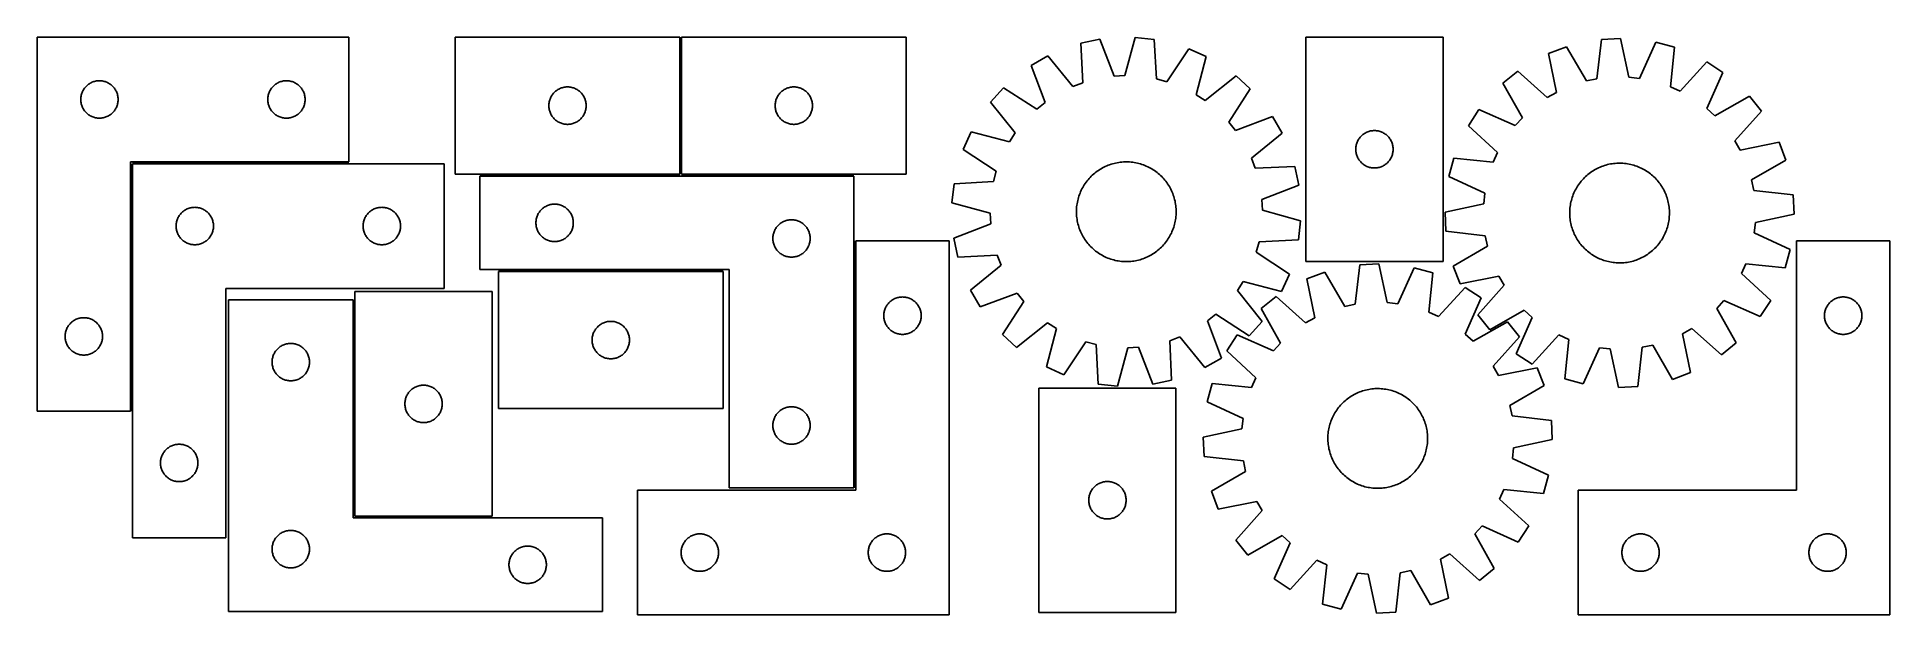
# Model space of a CAD drawing. Header units: millimetres. Extents: x 7 to 1493, y 7 to 470.
import ezdxf

# ---------------------------------------------------------------- set-up
doc = ezdxf.new("R2010")
doc.units = ezdxf.units.MM
doc.layers.add('COMMON', color=5, linetype='CONTINUOUS', true_color=0x0000ff)
doc.layers.add('CUT', color=7, linetype='CONTINUOUS', true_color=0x000000)

msp = doc.modelspace()

# ---------------------------------------------------------------- linework, layer by layer
at = {"layer": 'COMMON'}
for p, q in [((523.565275, 360.032994), (523.565275, 470.032994)), ((83.136801, 169.981468), (83.136801, 368.481467)), ((83.886801, 369.231467), (257.3868, 369.231467)), ((362.46664, 359.282993), (522.815274, 359.282993)), ((524.315275, 359.282993), (662.46664, 359.282993)), ((663.21664, 306.579132), (663.21664, 108.532993)), ((557.522064, 282.782993), (377.522064, 282.782993)), ((261.616791, 259.342554), (261.616791, 85.842555)), ((262.366792, 85.092554), (372.366792, 85.092554))]:
    msp.add_line(p, q, dxfattribs=at)
at = {"layer": 'CUT'}
for p, q in [((7.3868, 469.981468), (7.3868, 169.981468)), ((257.3868, 469.981468), (7.3868, 469.981468)), ((257.3868, 369.981468), (257.3868, 469.981468)), ((522.815274, 470.032994), (342.815274, 470.032994)), ((342.815274, 470.032994), (342.815274, 360.032994)), ((522.815274, 360.032994), (522.815274, 470.032994)), ((704.315275, 470.032994), (524.315275, 470.032994)), ((524.315275, 470.032994), (524.315275, 360.032994)), ((704.315275, 360.032994), (704.315275, 470.032994)), ((859.645814, 468.320854), (844.591084, 465.145063)), ((844.591084, 465.145063), (846.029667, 433.413293)), ((871.147058, 438.711798), (859.645814, 468.320854)), ((888.147814, 469.770629), (879.710331, 439.147376)), ((903.447086, 468.138818), (888.147814, 469.770629)), ((905.235718, 436.424853), (903.447086, 468.138818)), ((931.002104, 460.710034), (913.514475, 434.192915)), ((945.048319, 454.430354), (931.002104, 460.710034)), ((1024.971885, 470.028591), (1024.971885, 290.028591)), ((1134.971885, 470.028591), (1024.971885, 470.028591)), ((1134.971885, 290.028591), (1134.971885, 470.028591)), ((1234.083213, 462.297372), (1219.701931, 456.828433)), ((1250.031129, 434.826684), (1234.083213, 462.297372)), ((1262.01683, 468.143641), (1258.423635, 436.583164)), ((1277.384236, 468.90085), (1262.01683, 468.143641)), ((1284.062697, 437.846496), (1277.384236, 468.90085)), ((1305.757281, 465.82902), (1292.587226, 436.923581)), ((1320.606544, 461.800379), (1305.757281, 465.82902)), ((1317.361814, 430.202175), (1320.606544, 461.800379)), ((817.932077, 454.958643), (804.595551, 447.286119)), ((804.595551, 447.286119), (815.76938, 417.551959)), ((838.020111, 430.352838), (817.932077, 454.958643)), ((936.949255, 423.715863), (945.048319, 454.430354)), ((1219.701931, 456.828433), (1226.037323, 425.702278)), ((1346.641665, 450.111142), (1325.183927, 426.690206)), ((1359.519235, 441.691002), (1346.641665, 450.111142)), ((46.917637, 430.723751), (47.484518, 431.248447)), ((47.484518, 431.248447), (48.077657, 431.743265)), ((48.077657, 431.743265), (48.695483, 432.206893)), ((48.695483, 432.206893), (49.336357, 432.638102)), ((49.336357, 432.638102), (49.998579, 433.035747)), ((49.998579, 433.035747), (50.680393, 433.398774)), ((50.680393, 433.398774), (51.379991, 433.726222)), ((51.379991, 433.726222), (52.095518, 434.01722)), ((52.095518, 434.01722), (52.825077, 434.270999)), ((52.825077, 434.270999), (53.566733, 434.486884)), ((53.566733, 434.486884), (54.318519, 434.664303)), ((54.318519, 434.664303), (55.078441, 434.802787)), ((55.078441, 434.802787), (55.844485, 434.901966)), ((55.844485, 434.901966), (56.614618, 434.96158)), ((56.614618, 434.96158), (57.3868, 434.981468)), ((57.3868, 434.981468), (58.158981, 434.96158)), ((58.158981, 434.96158), (58.929115, 434.901966)), ((58.929115, 434.901966), (59.695158, 434.802787)), ((59.695158, 434.802787), (60.455081, 434.664303)), ((60.455081, 434.664303), (61.206866, 434.486884)), ((61.206866, 434.486884), (61.948522, 434.270999)), ((61.948522, 434.270999), (62.678081, 434.01722)), ((62.678081, 434.01722), (63.393608, 433.726222)), ((63.393608, 433.726222), (64.093207, 433.398774)), ((64.093207, 433.398774), (64.775021, 433.035747)), ((64.775021, 433.035747), (65.437243, 432.638102)), ((65.437243, 432.638102), (66.078116, 432.206893)), ((66.078116, 432.206893), (66.695942, 431.743265)), ((66.695942, 431.743265), (67.289081, 431.248447)), ((67.289081, 431.248447), (67.855962, 430.723751)), ((196.917637, 430.723751), (197.484518, 431.248447)), ((197.484518, 431.248447), (198.077657, 431.743265)), ((198.077657, 431.743265), (198.695483, 432.206893)), ((198.695483, 432.206893), (199.336357, 432.638102)), ((199.336357, 432.638102), (199.998579, 433.035747)), ((199.998579, 433.035747), (200.680393, 433.398774)), ((200.680393, 433.398774), (201.379991, 433.726222)), ((201.379991, 433.726222), (202.095518, 434.01722)), ((202.095518, 434.01722), (202.825077, 434.270999)), ((202.825077, 434.270999), (203.566733, 434.486884)), ((203.566733, 434.486884), (204.318519, 434.664303)), ((204.318519, 434.664303), (205.078441, 434.802787)), ((205.078441, 434.802787), (205.844485, 434.901966)), ((205.844485, 434.901966), (206.614618, 434.96158)), ((206.614618, 434.96158), (207.3868, 434.981468)), ((207.3868, 434.981468), (208.158981, 434.96158)), ((208.158981, 434.96158), (208.929115, 434.901966)), ((208.929115, 434.901966), (209.695158, 434.802787)), ((209.695158, 434.802787), (210.455081, 434.664303)), ((210.455081, 434.664303), (211.206866, 434.486884)), ((211.206866, 434.486884), (211.948522, 434.270999)), ((211.948522, 434.270999), (212.678081, 434.01722)), ((212.678081, 434.01722), (213.393608, 433.726222)), ((213.393608, 433.726222), (214.093207, 433.398774)), ((214.093207, 433.398774), (214.775021, 433.035747)), ((214.775021, 433.035747), (215.437243, 432.638102)), ((215.437243, 432.638102), (216.078116, 432.206893)), ((216.078116, 432.206893), (216.695942, 431.743265)), ((216.695942, 431.743265), (217.289081, 431.248447)), ((217.289081, 431.248447), (217.855962, 430.723751)), ((846.029667, 433.413293), (838.020111, 430.352838)), ((879.710331, 439.147376), (871.147058, 438.711798)), ((913.514475, 434.192915), (905.235718, 436.424853)), ((968.959077, 438.850192), (944.133114, 419.034887)), ((980.377294, 428.537342), (968.959077, 438.850192)), ((1194.942079, 442.636339), (1182.954662, 432.991009)), ((1182.954662, 432.991009), (1198.59849, 405.346019)), ((1218.598359, 421.438339), (1194.942079, 442.636339)), ((1258.423635, 436.583164), (1250.031129, 434.826684)), ((1292.587226, 436.923581), (1284.062697, 437.846496)), ((1346.668931, 412.642001), (1359.519235, 441.691002)), ((42.391773, 420.367687), (42.431537, 421.1391)), ((42.391773, 419.595249), (42.391773, 420.367687)), ((42.431537, 418.823836), (42.391773, 419.595249)), ((42.431537, 421.1391), (42.510959, 421.907444)), ((42.510959, 418.055493), (42.431537, 418.823836)), ((42.510959, 421.907444), (42.62983, 422.67068)), ((42.62983, 417.292257), (42.510959, 418.055493)), ((42.62983, 422.67068), (42.787834, 423.426784)), ((42.787834, 416.536152), (42.62983, 417.292257)), ((42.787834, 423.426784), (42.984552, 424.173753)), ((42.984552, 415.789184), (42.787834, 416.536152)), ((42.984552, 424.173753), (43.219461, 424.909604)), ((43.219461, 424.909604), (43.49194, 425.632387)), ((43.49194, 425.632387), (43.801266, 426.340184)), ((43.801266, 426.340184), (44.146618, 427.031119)), ((44.146618, 427.031119), (44.52708, 427.70336)), ((44.52708, 427.70336), (44.941644, 428.355124)), ((44.941644, 428.355124), (45.389211, 428.984682)), ((45.389211, 428.984682), (45.868593, 429.590366)), ((45.868593, 429.590366), (46.378519, 430.170568)), ((46.378519, 430.170568), (46.917637, 430.723751)), ((67.855962, 430.723751), (68.39508, 430.170568)), ((68.39508, 430.170568), (68.905006, 429.590366)), ((68.905006, 429.590366), (69.384388, 428.984682)), ((69.384388, 428.984682), (69.831955, 428.355124)), ((69.831955, 428.355124), (70.246519, 427.70336)), ((70.246519, 427.70336), (70.626982, 427.031119)), ((70.626982, 427.031119), (70.972334, 426.340184)), ((70.972334, 426.340184), (71.281659, 425.632387)), ((71.281659, 425.632387), (71.554138, 424.909604)), ((71.554138, 424.909604), (71.789048, 424.173753)), ((71.789048, 424.173753), (71.985765, 423.426784)), ((71.985765, 416.536152), (71.789048, 415.789184)), ((71.985765, 423.426784), (72.143769, 422.67068)), ((72.143769, 417.292257), (71.985765, 416.536152)), ((72.143769, 422.67068), (72.26264, 421.907444)), ((72.26264, 418.055493), (72.143769, 417.292257)), ((72.26264, 421.907444), (72.342063, 421.1391)), ((72.342063, 418.823836), (72.26264, 418.055493)), ((72.342063, 421.1391), (72.381827, 420.367687)), ((72.381827, 419.595249), (72.342063, 418.823836)), ((72.381827, 420.367687), (72.381827, 419.595249)), ((192.391773, 420.367687), (192.431537, 421.1391)), ((192.391773, 419.595249), (192.391773, 420.367687)), ((192.431537, 418.823836), (192.391773, 419.595249)), ((192.431537, 421.1391), (192.510959, 421.907444)), ((192.510959, 418.055493), (192.431537, 418.823836)), ((192.510959, 421.907444), (192.62983, 422.67068)), ((192.62983, 417.292257), (192.510959, 418.055493)), ((192.62983, 422.67068), (192.787834, 423.426784)), ((192.787834, 416.536152), (192.62983, 417.292257)), ((192.787834, 423.426784), (192.984552, 424.173753)), ((192.984552, 415.789184), (192.787834, 416.536152)), ((192.984552, 424.173753), (193.219461, 424.909604)), ((193.219461, 424.909604), (193.49194, 425.632387)), ((193.49194, 425.632387), (193.801266, 426.340184)), ((193.801266, 426.340184), (194.146618, 427.031119)), ((194.146618, 427.031119), (194.52708, 427.70336)), ((194.52708, 427.70336), (194.941644, 428.355124)), ((194.941644, 428.355124), (195.389211, 428.984682)), ((195.389211, 428.984682), (195.868593, 429.590366)), ((195.868593, 429.590366), (196.378519, 430.170568)), ((196.378519, 430.170568), (196.917637, 430.723751)), ((217.855962, 430.723751), (218.39508, 430.170568)), ((218.39508, 430.170568), (218.905006, 429.590366)), ((218.905006, 429.590366), (219.384388, 428.984682)), ((219.384388, 428.984682), (219.831955, 428.355124)), ((219.831955, 428.355124), (220.246519, 427.70336)), ((220.246519, 427.70336), (220.626982, 427.031119)), ((220.626982, 427.031119), (220.972334, 426.340184)), ((220.972334, 426.340184), (221.281659, 425.632387)), ((221.281659, 425.632387), (221.554138, 424.909604)), ((221.554138, 424.909604), (221.789048, 424.173753)), ((221.789048, 424.173753), (221.985765, 423.426784)), ((221.985765, 416.536152), (221.789048, 415.789184)), ((221.985765, 423.426784), (222.143769, 422.67068)), ((222.143769, 417.292257), (221.985765, 416.536152)), ((222.143769, 422.67068), (222.26264, 421.907444)), ((222.26264, 418.055493), (222.143769, 417.292257)), ((222.26264, 421.907444), (222.342063, 421.1391)), ((222.342063, 418.823836), (222.26264, 418.055493)), ((222.342063, 421.1391), (222.381827, 420.367687)), ((222.381827, 419.595249), (222.342063, 418.823836)), ((222.381827, 420.367687), (222.381827, 419.595249)), ((417.835163, 415.805175), (417.894776, 416.575309)), ((417.894776, 416.575309), (417.993956, 417.341352)), ((417.993956, 417.341352), (418.132439, 418.101275)), ((418.132439, 418.101275), (418.309858, 418.853061)), ((418.309858, 418.853061), (418.525744, 419.594716)), ((418.525744, 419.594716), (418.779522, 420.324275)), ((418.779522, 420.324275), (419.070521, 421.039802)), ((419.070521, 421.039802), (419.397968, 421.739401)), ((419.397968, 421.739401), (419.760996, 422.421215)), ((419.760996, 422.421215), (420.158641, 423.083437)), ((420.158641, 423.083437), (420.589849, 423.72431)), ((420.589849, 423.72431), (421.053477, 424.342136)), ((421.053477, 424.342136), (421.548295, 424.935276)), ((421.548295, 424.935276), (422.072991, 425.502156)), ((422.072991, 425.502156), (422.626174, 426.041274)), ((422.626174, 426.041274), (423.206377, 426.551201)), ((423.206377, 426.551201), (423.81206, 427.030583)), ((423.81206, 427.030583), (424.441618, 427.478149)), ((424.441618, 427.478149), (425.093382, 427.892713)), ((425.093382, 427.892713), (425.765623, 428.273176)), ((425.765623, 428.273176), (426.456558, 428.618528)), ((426.456558, 428.618528), (427.164356, 428.927853)), ((427.164356, 428.927853), (427.887139, 429.200332)), ((427.887139, 429.200332), (428.62299, 429.435242)), ((428.62299, 429.435242), (429.369958, 429.631959)), ((429.369958, 429.631959), (430.126063, 429.789963)), ((430.126063, 429.789963), (430.889299, 429.908834)), ((430.889299, 429.908834), (431.657642, 429.988257)), ((431.657642, 429.988257), (432.429056, 430.028021)), ((432.429056, 430.028021), (433.201493, 430.028021)), ((433.201493, 430.028021), (433.972906, 429.988257)), ((433.972906, 429.988257), (434.74125, 429.908834)), ((434.74125, 429.908834), (435.504486, 429.789963)), ((435.504486, 429.789963), (436.26059, 429.631959)), ((436.26059, 429.631959), (437.007559, 429.435242)), ((437.007559, 429.435242), (437.74341, 429.200332)), ((437.74341, 429.200332), (438.466193, 428.927853)), ((438.466193, 428.927853), (439.17399, 428.618528)), ((439.17399, 428.618528), (439.864925, 428.273176)), ((439.864925, 428.273176), (440.537166, 427.892713)), ((440.537166, 427.892713), (441.18893, 427.478149)), ((441.18893, 427.478149), (441.818488, 427.030583)), ((441.818488, 427.030583), (442.424172, 426.551201)), ((442.424172, 426.551201), (443.004374, 426.041274)), ((443.004374, 426.041274), (443.557557, 425.502156)), ((443.557557, 425.502156), (444.082253, 424.935276)), ((444.082253, 424.935276), (444.577071, 424.342136)), ((444.577071, 424.342136), (445.040699, 423.72431)), ((445.040699, 423.72431), (445.471908, 423.083437)), ((445.471908, 423.083437), (445.869553, 422.421215)), ((445.869553, 422.421215), (446.232581, 421.739401)), ((446.232581, 421.739401), (446.560028, 421.039802)), ((446.560028, 421.039802), (446.851027, 420.324275)), ((446.851027, 420.324275), (447.104805, 419.594716)), ((447.104805, 419.594716), (447.32069, 418.853061)), ((447.32069, 418.853061), (447.49811, 418.101275)), ((447.49811, 418.101275), (447.636593, 417.341352)), ((447.636593, 417.341352), (447.735772, 416.575309)), ((447.735772, 416.575309), (447.795386, 415.805175)), ((599.335164, 415.805175), (599.394777, 416.575309)), ((599.394777, 416.575309), (599.493957, 417.341352)), ((599.493957, 417.341352), (599.63244, 418.101275)), ((599.63244, 418.101275), (599.809859, 418.853061)), ((599.809859, 418.853061), (600.025745, 419.594716)), ((600.025745, 419.594716), (600.279523, 420.324275)), ((600.279523, 420.324275), (600.570522, 421.039802)), ((600.570522, 421.039802), (600.897969, 421.739401)), ((600.897969, 421.739401), (601.260997, 422.421215)), ((601.260997, 422.421215), (601.658642, 423.083437)), ((601.658642, 423.083437), (602.08985, 423.72431)), ((602.08985, 423.72431), (602.553478, 424.342136)), ((602.553478, 424.342136), (603.048296, 424.935276)), ((603.048296, 424.935276), (603.572992, 425.502156)), ((603.572992, 425.502156), (604.126175, 426.041274)), ((604.126175, 426.041274), (604.706378, 426.551201)), ((604.706378, 426.551201), (605.312061, 427.030583)), ((605.312061, 427.030583), (605.941619, 427.478149)), ((605.941619, 427.478149), (606.593383, 427.892713)), ((606.593383, 427.892713), (607.265624, 428.273176)), ((607.265624, 428.273176), (607.956559, 428.618528)), ((607.956559, 428.618528), (608.664357, 428.927853)), ((608.664357, 428.927853), (609.38714, 429.200332)), ((609.38714, 429.200332), (610.122991, 429.435242)), ((610.122991, 429.435242), (610.869959, 429.631959)), ((610.869959, 429.631959), (611.626064, 429.789963)), ((611.626064, 429.789963), (612.3893, 429.908834)), ((612.3893, 429.908834), (613.157643, 429.988257)), ((613.157643, 429.988257), (613.929057, 430.028021)), ((613.929057, 430.028021), (614.701494, 430.028021)), ((614.701494, 430.028021), (615.472907, 429.988257)), ((615.472907, 429.988257), (616.241251, 429.908834)), ((616.241251, 429.908834), (617.004487, 429.789963)), ((617.004487, 429.789963), (617.760591, 429.631959)), ((617.760591, 429.631959), (618.50756, 429.435242)), ((618.50756, 429.435242), (619.243411, 429.200332)), ((619.243411, 429.200332), (619.966194, 428.927853)), ((619.966194, 428.927853), (620.673991, 428.618528)), ((620.673991, 428.618528), (621.364926, 428.273176)), ((621.364926, 428.273176), (622.037167, 427.892713)), ((622.037167, 427.892713), (622.688931, 427.478149)), ((622.688931, 427.478149), (623.318489, 427.030583)), ((623.318489, 427.030583), (623.924173, 426.551201)), ((623.924173, 426.551201), (624.504375, 426.041274)), ((624.504375, 426.041274), (625.057558, 425.502156)), ((625.057558, 425.502156), (625.582254, 424.935276)), ((625.582254, 424.935276), (626.077072, 424.342136)), ((626.077072, 424.342136), (626.5407, 423.72431)), ((626.5407, 423.72431), (626.971909, 423.083437)), ((626.971909, 423.083437), (627.369554, 422.421215)), ((627.369554, 422.421215), (627.732582, 421.739401)), ((627.732582, 421.739401), (628.060029, 421.039802)), ((628.060029, 421.039802), (628.351028, 420.324275)), ((628.351028, 420.324275), (628.604806, 419.594716)), ((628.604806, 419.594716), (628.820691, 418.853061)), ((628.820691, 418.853061), (628.998111, 418.101275)), ((628.998111, 418.101275), (629.136594, 417.341352)), ((629.136594, 417.341352), (629.235773, 416.575309)), ((629.235773, 416.575309), (629.295387, 415.805175)), ((782.389105, 429.360171), (772.076255, 417.941954)), ((772.076255, 417.941954), (791.89156, 393.115991)), ((809.097573, 412.166204), (782.389105, 429.360171)), ((815.76938, 417.551959), (809.097573, 412.166204)), ((944.133114, 419.034887), (936.949255, 423.715863)), ((963.183327, 401.828874), (980.377294, 428.537342)), ((1226.037323, 425.702278), (1218.598359, 421.438339)), ((1325.183927, 426.690206), (1317.361814, 430.202175)), ((1380.667934, 422.528582), (1353.022945, 406.884754)), ((1390.313264, 410.541165), (1380.667934, 422.528582)), ((43.219461, 415.053332), (42.984552, 415.789184)), ((43.49194, 414.33055), (43.219461, 415.053332)), ((43.801266, 413.622752), (43.49194, 414.33055)), ((44.146618, 412.931817), (43.801266, 413.622752)), ((44.52708, 412.259576), (44.146618, 412.931817)), ((44.941644, 411.607812), (44.52708, 412.259576)), ((45.389211, 410.978254), (44.941644, 411.607812)), ((45.868593, 410.37257), (45.389211, 410.978254)), ((46.378519, 409.792368), (45.868593, 410.37257)), ((46.917637, 409.239185), (46.378519, 409.792368)), ((47.484518, 408.714489), (46.917637, 409.239185)), ((48.077657, 408.219671), (47.484518, 408.714489)), ((48.695483, 407.756043), (48.077657, 408.219671)), ((49.336357, 407.324835), (48.695483, 407.756043)), ((49.998579, 406.92719), (49.336357, 407.324835)), ((50.680393, 406.564162), (49.998579, 406.92719)), ((51.379991, 406.236715), (50.680393, 406.564162)), ((52.095518, 405.945716), (51.379991, 406.236715)), ((52.825077, 405.691937), (52.095518, 405.945716)), ((53.566733, 405.476052), (52.825077, 405.691937)), ((54.318519, 405.298633), (53.566733, 405.476052)), ((55.078441, 405.16015), (54.318519, 405.298633)), ((55.844485, 405.06097), (55.078441, 405.16015)), ((56.614618, 405.001357), (55.844485, 405.06097)), ((57.3868, 404.981468), (56.614618, 405.001357)), ((58.158981, 405.001357), (57.3868, 404.981468)), ((58.929115, 405.06097), (58.158981, 405.001357)), ((59.695158, 405.16015), (58.929115, 405.06097)), ((60.455081, 405.298633), (59.695158, 405.16015)), ((61.206866, 405.476052), (60.455081, 405.298633)), ((61.948522, 405.691937), (61.206866, 405.476052)), ((62.678081, 405.945716), (61.948522, 405.691937)), ((63.393608, 406.236715), (62.678081, 405.945716)), ((64.093207, 406.564162), (63.393608, 406.236715)), ((64.775021, 406.92719), (64.093207, 406.564162)), ((65.437243, 407.324835), (64.775021, 406.92719)), ((66.078116, 407.756043), (65.437243, 407.324835)), ((66.695942, 408.219671), (66.078116, 407.756043)), ((67.289081, 408.714489), (66.695942, 408.219671)), ((67.855962, 409.239185), (67.289081, 408.714489)), ((68.39508, 409.792368), (67.855962, 409.239185)), ((68.905006, 410.37257), (68.39508, 409.792368)), ((69.384388, 410.978254), (68.905006, 410.37257)), ((69.831955, 411.607812), (69.384388, 410.978254)), ((70.246519, 412.259576), (69.831955, 411.607812)), ((70.626982, 412.931817), (70.246519, 412.259576)), ((70.972334, 413.622752), (70.626982, 412.931817)), ((71.281659, 414.33055), (70.972334, 413.622752)), ((71.554138, 415.053332), (71.281659, 414.33055)), ((71.789048, 415.789184), (71.554138, 415.053332)), ((193.219461, 415.053332), (192.984552, 415.789184)), ((193.49194, 414.33055), (193.219461, 415.053332)), ((193.801266, 413.622752), (193.49194, 414.33055)), ((194.146618, 412.931817), (193.801266, 413.622752)), ((194.52708, 412.259576), (194.146618, 412.931817)), ((194.941644, 411.607812), (194.52708, 412.259576)), ((195.389211, 410.978254), (194.941644, 411.607812)), ((195.868593, 410.37257), (195.389211, 410.978254)), ((196.378519, 409.792368), (195.868593, 410.37257)), ((196.917637, 409.239185), (196.378519, 409.792368)), ((197.484518, 408.714489), (196.917637, 409.239185)), ((198.077657, 408.219671), (197.484518, 408.714489)), ((198.695483, 407.756043), (198.077657, 408.219671)), ((199.336357, 407.324835), (198.695483, 407.756043)), ((199.998579, 406.92719), (199.336357, 407.324835)), ((200.680393, 406.564162), (199.998579, 406.92719)), ((201.379991, 406.236715), (200.680393, 406.564162)), ((202.095518, 405.945716), (201.379991, 406.236715)), ((202.825077, 405.691937), (202.095518, 405.945716)), ((203.566733, 405.476052), (202.825077, 405.691937)), ((204.318519, 405.298633), (203.566733, 405.476052)), ((205.078441, 405.16015), (204.318519, 405.298633)), ((205.844485, 405.06097), (205.078441, 405.16015)), ((206.614618, 405.001357), (205.844485, 405.06097)), ((207.3868, 404.981468), (206.614618, 405.001357)), ((208.158981, 405.001357), (207.3868, 404.981468)), ((208.929115, 405.06097), (208.158981, 405.001357)), ((209.695158, 405.16015), (208.929115, 405.06097)), ((210.455081, 405.298633), (209.695158, 405.16015)), ((211.206866, 405.476052), (210.455081, 405.298633)), ((211.948522, 405.691937), (211.206866, 405.476052)), ((212.678081, 405.945716), (211.948522, 405.691937)), ((213.393608, 406.236715), (212.678081, 405.945716)), ((214.093207, 406.564162), (213.393608, 406.236715)), ((214.775021, 406.92719), (214.093207, 406.564162)), ((215.437243, 407.324835), (214.775021, 406.92719)), ((216.078116, 407.756043), (215.437243, 407.324835)), ((216.695942, 408.219671), (216.078116, 407.756043)), ((217.289081, 408.714489), (216.695942, 408.219671)), ((217.855962, 409.239185), (217.289081, 408.714489)), ((218.39508, 409.792368), (217.855962, 409.239185)), ((218.905006, 410.37257), (218.39508, 409.792368)), ((219.384388, 410.978254), (218.905006, 410.37257)), ((219.831955, 411.607812), (219.384388, 410.978254)), ((220.246519, 412.259576), (219.831955, 411.607812)), ((220.626982, 412.931817), (220.246519, 412.259576)), ((220.972334, 413.622752), (220.626982, 412.931817)), ((221.281659, 414.33055), (220.972334, 413.622752)), ((221.554138, 415.053332), (221.281659, 414.33055)), ((221.789048, 415.789184), (221.554138, 415.053332)), ((417.815274, 415.032994), (417.835163, 415.805175)), ((417.835163, 414.260813), (417.815274, 415.032994)), ((417.894776, 413.490679), (417.835163, 414.260813)), ((417.993956, 412.724635), (417.894776, 413.490679)), ((418.132439, 411.964713), (417.993956, 412.724635)), ((418.309858, 411.212927), (418.132439, 411.964713)), ((418.525744, 410.471271), (418.309858, 411.212927)), ((418.779522, 409.741713), (418.525744, 410.471271)), ((419.070521, 409.026185), (418.779522, 409.741713)), ((419.397968, 408.326587), (419.070521, 409.026185)), ((419.760996, 407.644773), (419.397968, 408.326587)), ((420.158641, 406.982551), (419.760996, 407.644773)), ((420.589849, 406.341677), (420.158641, 406.982551)), ((421.053477, 405.723852), (420.589849, 406.341677)), ((421.548295, 405.130712), (421.053477, 405.723852)), ((422.072991, 404.563832), (421.548295, 405.130712)), ((422.626174, 404.024713), (422.072991, 404.563832)), ((423.206377, 403.514787), (422.626174, 404.024713)), ((423.81206, 403.035405), (423.206377, 403.514787)), ((424.441618, 402.587839), (423.81206, 403.035405)), ((425.093382, 402.173274), (424.441618, 402.587839)), ((425.765623, 401.792812), (425.093382, 402.173274)), ((426.456558, 401.44746), (425.765623, 401.792812)), ((427.164356, 401.138134), (426.456558, 401.44746)), ((439.17399, 401.44746), (438.466193, 401.138134)), ((439.864925, 401.792812), (439.17399, 401.44746)), ((440.537166, 402.173274), (439.864925, 401.792812)), ((441.18893, 402.587839), (440.537166, 402.173274)), ((441.818488, 403.035405), (441.18893, 402.587839)), ((442.424172, 403.514787), (441.818488, 403.035405)), ((443.004374, 404.024713), (442.424172, 403.514787)), ((443.557557, 404.563832), (443.004374, 404.024713)), ((444.082253, 405.130712), (443.557557, 404.563832)), ((444.577071, 405.723852), (444.082253, 405.130712)), ((445.040699, 406.341677), (444.577071, 405.723852)), ((445.471908, 406.982551), (445.040699, 406.341677)), ((445.869553, 407.644773), (445.471908, 406.982551)), ((446.232581, 408.326587), (445.869553, 407.644773)), ((446.560028, 409.026185), (446.232581, 408.326587)), ((446.851027, 409.741713), (446.560028, 409.026185)), ((447.104805, 410.471271), (446.851027, 409.741713)), ((447.32069, 411.212927), (447.104805, 410.471271)), ((447.49811, 411.964713), (447.32069, 411.212927)), ((447.636593, 412.724635), (447.49811, 411.964713)), ((447.735772, 413.490679), (447.636593, 412.724635)), ((447.795386, 414.260813), (447.735772, 413.490679)), ((447.795386, 415.805175), (447.815274, 415.032994)), ((447.815274, 415.032994), (447.795386, 414.260813)), ((599.315275, 415.032994), (599.335164, 415.805175)), ((599.335164, 414.260813), (599.315275, 415.032994)), ((599.394777, 413.490679), (599.335164, 414.260813)), ((599.493957, 412.724635), (599.394777, 413.490679)), ((599.63244, 411.964713), (599.493957, 412.724635)), ((599.809859, 411.212927), (599.63244, 411.964713)), ((600.025745, 410.471271), (599.809859, 411.212927)), ((600.279523, 409.741713), (600.025745, 410.471271)), ((600.570522, 409.026185), (600.279523, 409.741713)), ((600.897969, 408.326587), (600.570522, 409.026185)), ((601.260997, 407.644773), (600.897969, 408.326587)), ((601.658642, 406.982551), (601.260997, 407.644773)), ((602.08985, 406.341677), (601.658642, 406.982551)), ((602.553478, 405.723852), (602.08985, 406.341677)), ((603.048296, 405.130712), (602.553478, 405.723852)), ((603.572992, 404.563832), (603.048296, 405.130712)), ((604.126175, 404.024713), (603.572992, 404.563832)), ((604.706378, 403.514787), (604.126175, 404.024713)), ((605.312061, 403.035405), (604.706378, 403.514787)), ((605.941619, 402.587839), (605.312061, 403.035405)), ((606.593383, 402.173274), (605.941619, 402.587839)), ((607.265624, 401.792812), (606.593383, 402.173274)), ((607.956559, 401.44746), (607.265624, 401.792812)), ((608.664357, 401.138134), (607.956559, 401.44746)), ((620.673991, 401.44746), (619.966194, 401.138134)), ((621.364926, 401.792812), (620.673991, 401.44746)), ((622.037167, 402.173274), (621.364926, 401.792812)), ((622.688931, 402.587839), (622.037167, 402.173274)), ((623.318489, 403.035405), (622.688931, 402.587839)), ((623.924173, 403.514787), (623.318489, 403.035405)), ((624.504375, 404.024713), (623.924173, 403.514787)), ((625.057558, 404.563832), (624.504375, 404.024713)), ((625.582254, 405.130712), (625.057558, 404.563832)), ((626.077072, 405.723852), (625.582254, 405.130712)), ((626.5407, 406.341677), (626.077072, 405.723852)), ((626.971909, 406.982551), (626.5407, 406.341677)), ((627.369554, 407.644773), (626.971909, 406.982551)), ((627.732582, 408.326587), (627.369554, 407.644773)), ((628.060029, 409.026185), (627.732582, 408.326587)), ((628.351028, 409.741713), (628.060029, 409.026185)), ((628.604806, 410.471271), (628.351028, 409.741713)), ((628.820691, 411.212927), (628.604806, 410.471271)), ((628.998111, 411.964713), (628.820691, 411.212927)), ((629.136594, 412.724635), (628.998111, 411.964713)), ((629.235773, 413.490679), (629.136594, 412.724635)), ((629.295387, 414.260813), (629.235773, 413.490679)), ((629.295387, 415.805175), (629.315275, 415.032994)), ((629.315275, 415.032994), (629.295387, 414.260813)), ((968.569082, 395.157067), (963.183327, 401.828874)), ((998.303242, 406.330896), (968.569082, 395.157067)), ((1005.975766, 392.99437), (998.303242, 406.330896)), ((1163.792242, 411.84231), (1155.372103, 398.96474)), ((1192.841243, 398.992006), (1163.792242, 411.84231)), ((1198.59849, 405.346019), (1192.841243, 398.992006)), ((1353.022945, 406.884754), (1346.668931, 412.642001)), ((1369.115264, 386.884886), (1390.313264, 410.541165)), ((427.887139, 400.865655), (427.164356, 401.138134)), ((428.62299, 400.630746), (427.887139, 400.865655)), ((429.369958, 400.434028), (428.62299, 400.630746)), ((430.126063, 400.276025), (429.369958, 400.434028)), ((430.889299, 400.157154), (430.126063, 400.276025)), ((431.657642, 400.077731), (430.889299, 400.157154)), ((432.429056, 400.037967), (431.657642, 400.077731)), ((433.201493, 400.037967), (432.429056, 400.037967)), ((433.972906, 400.077731), (433.201493, 400.037967)), ((434.74125, 400.157154), (433.972906, 400.077731)), ((435.504486, 400.276025), (434.74125, 400.157154)), ((436.26059, 400.434028), (435.504486, 400.276025)), ((437.007559, 400.630746), (436.26059, 400.434028)), ((437.74341, 400.865655), (437.007559, 400.630746)), ((438.466193, 401.138134), (437.74341, 400.865655)), ((609.38714, 400.865655), (608.664357, 401.138134)), ((610.122991, 400.630746), (609.38714, 400.865655)), ((610.869959, 400.434028), (610.122991, 400.630746)), ((611.626064, 400.276025), (610.869959, 400.434028)), ((612.3893, 400.157154), (611.626064, 400.276025)), ((613.157643, 400.077731), (612.3893, 400.157154)), ((613.929057, 400.037967), (613.157643, 400.077731)), ((614.701494, 400.037967), (613.929057, 400.037967)), ((615.472907, 400.077731), (614.701494, 400.037967)), ((616.241251, 400.157154), (615.472907, 400.077731)), ((617.004487, 400.276025), (616.241251, 400.157154)), ((617.760591, 400.434028), (617.004487, 400.276025)), ((618.50756, 400.630746), (617.760591, 400.434028)), ((619.243411, 400.865655), (618.50756, 400.630746)), ((619.966194, 401.138134), (619.243411, 400.865655)), ((756.496093, 394.031196), (750.216413, 379.984981)), ((787.210584, 385.932132), (756.496093, 394.031196)), ((791.89156, 393.115991), (787.210584, 385.932132)), ((981.369961, 372.906336), (1005.975766, 392.99437)), ((1066.077026, 385.679509), (1066.386351, 386.387306)), ((1066.386351, 386.387306), (1066.731703, 387.078242)), ((1066.731703, 387.078242), (1067.112166, 387.750483)), ((1067.112166, 387.750483), (1067.52673, 388.402246)), ((1067.52673, 388.402246), (1067.974296, 389.031805)), ((1067.974296, 389.031805), (1068.453678, 389.637488)), ((1068.453678, 389.637488), (1068.963605, 390.217691)), ((1068.963605, 390.217691), (1069.502723, 390.770873)), ((1069.502723, 390.770873), (1070.069603, 391.29557)), ((1070.069603, 391.29557), (1070.662743, 391.790388)), ((1070.662743, 391.790388), (1071.280569, 392.254016)), ((1071.280569, 392.254016), (1071.921442, 392.685224)), ((1071.921442, 392.685224), (1072.583664, 393.082869)), ((1072.583664, 393.082869), (1073.265478, 393.445897)), ((1073.265478, 393.445897), (1073.965076, 393.773344)), ((1073.965076, 393.773344), (1074.680604, 394.064343)), ((1074.680604, 394.064343), (1075.410163, 394.318121)), ((1075.410163, 394.318121), (1076.151818, 394.534006)), ((1076.151818, 394.534006), (1076.903604, 394.711426)), ((1076.903604, 394.711426), (1077.663526, 394.849909)), ((1077.663526, 394.849909), (1078.42957, 394.949089)), ((1078.42957, 394.949089), (1079.199704, 395.008702)), ((1079.199704, 395.008702), (1079.971885, 395.028591)), ((1079.971885, 395.028591), (1080.744066, 395.008702)), ((1080.744066, 395.008702), (1081.5142, 394.949089)), ((1081.5142, 394.949089), (1082.280244, 394.849909)), ((1082.280244, 394.849909), (1083.040166, 394.711426)), ((1083.040166, 394.711426), (1083.791952, 394.534006)), ((1083.791952, 394.534006), (1084.533608, 394.318121)), ((1084.533608, 394.318121), (1085.263166, 394.064343)), ((1085.263166, 394.064343), (1085.978694, 393.773344)), ((1085.978694, 393.773344), (1086.678292, 393.445897)), ((1086.678292, 393.445897), (1087.360106, 393.082869)), ((1087.360106, 393.082869), (1088.022328, 392.685224)), ((1088.022328, 392.685224), (1088.663202, 392.254016)), ((1088.663202, 392.254016), (1089.281027, 391.790388)), ((1089.281027, 391.790388), (1089.874167, 391.29557)), ((1089.874167, 391.29557), (1090.441047, 390.770873)), ((1090.441047, 390.770873), (1090.980166, 390.217691)), ((1090.980166, 390.217691), (1091.490092, 389.637488)), ((1091.490092, 389.637488), (1091.969474, 389.031805)), ((1091.969474, 389.031805), (1092.41704, 388.402246)), ((1092.41704, 388.402246), (1092.831604, 387.750483)), ((1092.831604, 387.750483), (1093.212067, 387.078242)), ((1093.212067, 387.078242), (1093.557419, 386.387306)), ((1093.557419, 386.387306), (1093.866745, 385.679509)), ((1155.372103, 398.96474), (1178.793038, 377.507001)), ((1373.379203, 379.445921), (1369.115264, 386.884886)), ((750.216413, 379.984981), (776.733532, 362.497352)), ((984.430416, 364.89678), (981.369961, 372.906336)), ((1064.976858, 380.414809), (1065.016622, 381.186223)), ((1064.976858, 379.642372), (1064.976858, 380.414809)), ((1065.016622, 378.870959), (1064.976858, 379.642372)), ((1065.016622, 381.186223), (1065.096045, 381.954566)), ((1065.096045, 378.102615), (1065.016622, 378.870959)), ((1065.096045, 381.954566), (1065.214916, 382.717802)), ((1065.214916, 377.339379), (1065.096045, 378.102615)), ((1065.214916, 382.717802), (1065.372919, 383.473907)), ((1065.372919, 376.583274), (1065.214916, 377.339379)), ((1065.372919, 383.473907), (1065.569637, 384.220875)), ((1065.569637, 375.836306), (1065.372919, 376.583274)), ((1065.569637, 384.220875), (1065.804547, 384.956726)), ((1065.804547, 375.100455), (1065.569637, 375.836306)), ((1065.804547, 384.956726), (1066.077026, 385.679509)), ((1066.077026, 374.377672), (1065.804547, 375.100455)), ((1066.386351, 373.669875), (1066.077026, 374.377672)), ((1066.731703, 372.978939), (1066.386351, 373.669875)), ((1067.112166, 372.306699), (1066.731703, 372.978939)), ((1067.52673, 371.654935), (1067.112166, 372.306699)), ((1067.974296, 371.025376), (1067.52673, 371.654935)), ((1092.41704, 371.654935), (1091.969474, 371.025376)), ((1092.831604, 372.306699), (1092.41704, 371.654935)), ((1093.212067, 372.978939), (1092.831604, 372.306699)), ((1093.557419, 373.669875), (1093.212067, 372.978939)), ((1093.866745, 374.377672), (1093.557419, 373.669875)), ((1093.866745, 385.679509), (1094.139223, 384.956726)), ((1094.139223, 375.100455), (1093.866745, 374.377672)), ((1094.139223, 384.956726), (1094.374133, 384.220875)), ((1094.374133, 375.836306), (1094.139223, 375.100455)), ((1094.374133, 384.220875), (1094.570851, 383.473907)), ((1094.570851, 376.583274), (1094.374133, 375.836306)), ((1094.570851, 383.473907), (1094.728854, 382.717802)), ((1094.728854, 377.339379), (1094.570851, 376.583274)), ((1094.728854, 382.717802), (1094.847725, 381.954566)), ((1094.847725, 378.102615), (1094.728854, 377.339379)), ((1094.847725, 381.954566), (1094.927148, 381.186223)), ((1094.927148, 378.870959), (1094.847725, 378.102615)), ((1094.927148, 381.186223), (1094.966912, 380.414809)), ((1094.966912, 379.642372), (1094.927148, 378.870959)), ((1094.966912, 380.414809), (1094.966912, 379.642372)), ((1143.682865, 372.929619), (1139.654224, 358.080356)), ((1175.281069, 369.684889), (1143.682865, 372.929619)), ((1178.793038, 377.507001), (1175.281069, 369.684889)), ((1404.505358, 385.781313), (1373.379203, 379.445921)), ((1409.974297, 371.400031), (1404.505358, 385.781313)), ((82.3868, 169.981468), (82.3868, 369.981468)), ((82.3868, 369.981468), (257.3868, 369.981468)), ((83.886801, 368.481467), (83.886801, 68.481467)), ((333.886801, 368.481467), (83.886801, 368.481467)), ((333.886801, 268.481467), (333.886801, 368.481467)), ((342.815274, 360.032994), (522.815274, 360.032994)), ((662.46664, 358.532993), (362.46664, 358.532993)), ((362.46664, 358.532993), (362.46664, 283.532993)), ((524.315275, 360.032994), (704.315275, 360.032994)), ((662.46664, 108.532993), (662.46664, 358.532993)), ((776.733532, 362.497352), (774.501594, 354.218595)), ((851.077536, 356.531604), (851.927089, 357.457491)), ((851.927089, 357.457491), (852.805305, 358.356236)), ((852.805305, 358.356236), (853.711319, 359.226952)), ((853.711319, 359.226952), (854.644235, 360.06878)), ((854.644235, 360.06878), (855.603133, 360.880889)), ((855.603133, 360.880889), (856.587067, 361.662477)), ((856.587067, 361.662477), (857.595066, 362.412774)), ((857.595066, 362.412774), (858.626135, 363.131038)), ((858.626135, 363.131038), (859.679257, 363.816561)), ((859.679257, 363.816561), (860.753391, 364.468667)), ((860.753391, 364.468667), (861.847479, 365.086712)), ((861.847479, 365.086712), (862.96044, 365.670085)), ((862.96044, 365.670085), (864.091176, 366.218212)), ((864.091176, 366.218212), (865.238571, 366.730551)), ((865.238571, 366.730551), (866.401493, 367.206596)), ((866.401493, 367.206596), (867.578794, 367.645878)), ((867.578794, 367.645878), (868.769312, 368.047964)), ((868.769312, 368.047964), (869.971873, 368.412456)), ((869.971873, 368.412456), (871.185289, 368.738995)), ((871.185289, 368.738995), (872.408364, 369.027259)), ((872.408364, 369.027259), (873.639889, 369.276962)), ((873.639889, 369.276962), (874.87865, 369.48786)), ((874.87865, 369.48786), (876.123425, 369.659742)), ((876.123425, 369.659742), (877.372984, 369.792441)), ((877.372984, 369.792441), (878.626095, 369.885824)), ((878.626095, 369.885824), (879.88152, 369.939801)), ((879.88152, 369.939801), (881.138022, 369.954317)), ((881.138022, 369.954317), (882.394359, 369.929358)), ((882.394359, 369.929358), (883.649293, 369.864948)), ((883.649293, 369.864948), (884.901584, 369.761152)), ((884.901584, 369.761152), (886.149997, 369.618072)), ((886.149997, 369.618072), (887.3933, 369.435849)), ((887.3933, 369.435849), (888.630265, 369.214663)), ((888.630265, 369.214663), (889.859672, 368.954732)), ((889.859672, 368.954732), (891.080309, 368.656312)), ((891.080309, 368.656312), (892.290969, 368.319699)), ((892.290969, 368.319699), (893.490458, 367.945224)), ((893.490458, 367.945224), (894.677594, 367.533257)), ((894.677594, 367.533257), (895.851203, 367.084204)), ((895.851203, 367.084204), (897.010128, 366.598509)), ((897.010128, 366.598509), (898.153225, 366.076651)), ((898.153225, 366.076651), (899.279366, 365.519145)), ((899.279366, 365.519145), (900.38744, 364.926541)), ((900.38744, 364.926541), (901.476353, 364.299424)), ((901.476353, 364.299424), (902.54503, 363.638413)), ((902.54503, 363.638413), (903.592417, 362.94416)), ((903.592417, 362.94416), (904.61748, 362.217351)), ((904.61748, 362.217351), (905.619208, 361.458702)), ((905.619208, 361.458702), (906.596612, 360.668962)), ((906.596612, 360.668962), (907.548727, 359.848911)), ((907.548727, 359.848911), (908.474614, 358.999358)), ((908.474614, 358.999358), (909.373359, 358.121142)), ((909.373359, 358.121142), (910.244075, 357.215128)), ((910.244075, 357.215128), (911.085903, 356.282212)), ((1016.162186, 366.335363), (984.430416, 364.89678)), ((1019.337977, 351.280633), (1016.162186, 366.335363)), ((1068.453678, 370.419693), (1067.974296, 371.025376)), ((1068.963605, 369.83949), (1068.453678, 370.419693)), ((1069.502723, 369.286308), (1068.963605, 369.83949)), ((1070.069603, 368.761612), (1069.502723, 369.286308)), ((1070.662743, 368.266793), (1070.069603, 368.761612)), ((1071.280569, 367.803166), (1070.662743, 368.266793)), ((1071.921442, 367.371957), (1071.280569, 367.803166)), ((1072.583664, 366.974312), (1071.921442, 367.371957)), ((1073.265478, 366.611284), (1072.583664, 366.974312)), ((1073.965076, 366.283837), (1073.265478, 366.611284)), ((1074.680604, 365.992838), (1073.965076, 366.283837)), ((1075.410163, 365.73906), (1074.680604, 365.992838)), ((1076.151818, 365.523175), (1075.410163, 365.73906)), ((1076.903604, 365.345755), (1076.151818, 365.523175)), ((1077.663526, 365.207272), (1076.903604, 365.345755)), ((1078.42957, 365.108092), (1077.663526, 365.207272)), ((1079.199704, 365.048479), (1078.42957, 365.108092)), ((1079.971885, 365.028591), (1079.199704, 365.048479)), ((1080.744066, 365.048479), (1079.971885, 365.028591)), ((1081.5142, 365.108092), (1080.744066, 365.048479)), ((1082.280244, 365.207272), (1081.5142, 365.108092)), ((1083.040166, 365.345755), (1082.280244, 365.207272)), ((1083.791952, 365.523175), (1083.040166, 365.345755)), ((1084.533608, 365.73906), (1083.791952, 365.523175)), ((1085.263166, 365.992838), (1084.533608, 365.73906)), ((1085.978694, 366.283837), (1085.263166, 365.992838)), ((1086.678292, 366.611284), (1085.978694, 366.283837)), ((1087.360106, 366.974312), (1086.678292, 366.611284)), ((1088.022328, 367.371957), (1087.360106, 366.974312)), ((1088.663202, 367.803166), (1088.022328, 367.371957)), ((1089.281027, 368.266793), (1088.663202, 367.803166)), ((1089.874167, 368.761612), (1089.281027, 368.266793)), ((1090.441047, 369.286308), (1089.874167, 368.761612)), ((1090.980166, 369.83949), (1090.441047, 369.286308)), ((1091.490092, 370.419693), (1090.980166, 369.83949)), ((1091.969474, 371.025376), (1091.490092, 370.419693)), ((1139.654224, 358.080356), (1168.559663, 344.910301)), ((1247.5791, 356.452078), (1248.458743, 357.349427)), ((1248.458743, 357.349427), (1249.366138, 358.218703)), ((1249.366138, 358.218703), (1250.30039, 359.059049)), ((1250.30039, 359.059049), (1251.260577, 359.869634)), ((1251.260577, 359.869634), (1252.245751, 360.649659)), ((1252.245751, 360.649659), (1253.25494, 361.398354)), ((1253.25494, 361.398354), (1254.287148, 362.11498)), ((1254.287148, 362.11498), (1255.341357, 362.79883)), ((1255.341357, 362.79883), (1256.416526, 363.449229)), ((1256.416526, 363.449229), (1257.511594, 364.065535)), ((1257.511594, 364.065535), (1258.62548, 364.64714)), ((1258.62548, 364.64714), (1259.757085, 365.193471)), ((1259.757085, 365.193471), (1260.905292, 365.703987)), ((1260.905292, 365.703987), (1262.068969, 366.178185)), ((1262.068969, 366.178185), (1263.246966, 366.615597)), ((1263.246966, 366.615597), (1264.438121, 367.015792)), ((1264.438121, 367.015792), (1265.641259, 367.378374)), ((1265.641259, 367.378374), (1266.855193, 367.702985)), ((1266.855193, 367.702985), (1268.078723, 367.989306)), ((1268.078723, 367.989306), (1269.310644, 368.237054)), ((1269.310644, 368.237054), (1270.549738, 368.445983)), ((1270.549738, 368.445983), (1271.794784, 368.615889)), ((1271.794784, 368.615889), (1273.044552, 368.746603)), ((1273.044552, 368.746603), (1274.297809, 368.837997)), ((1274.297809, 368.837997), (1275.553319, 368.889979)), ((1275.553319, 368.889979), (1276.809842, 368.9025)), ((1276.809842, 368.9025), (1278.066138, 368.875545)), ((1278.066138, 368.875545), (1279.320968, 368.809143)), ((1279.320968, 368.809143), (1280.573093, 368.703359)), ((1280.573093, 368.703359), (1281.821277, 368.558297)), ((1281.821277, 368.558297), (1283.064289, 368.374099)), ((1283.064289, 368.374099), (1284.300901, 368.150949)), ((1284.300901, 368.150949), (1285.529895, 367.889066)), ((1285.529895, 367.889066), (1286.750055, 367.588708)), ((1286.750055, 367.588708), (1287.960179, 367.250173)), ((1287.960179, 367.250173), (1289.159073, 366.873794)), ((1289.159073, 366.873794), (1290.345552, 366.459942)), ((1290.345552, 366.459942), (1291.518447, 366.009026)), ((1291.518447, 366.009026), (1292.676599, 365.521491)), ((1292.676599, 365.521491), (1293.818866, 364.997818)), ((1293.818866, 364.997818), (1294.94412, 364.438525)), ((1294.94412, 364.438525), (1296.051252, 363.844162)), ((1296.051252, 363.844162), (1297.139167, 363.215316)), ((1297.139167, 363.215316), (1298.206794, 362.552609)), ((1298.206794, 362.552609), (1299.253077, 361.856694)), ((1299.253077, 361.856694), (1300.276985, 361.128257)), ((1300.276985, 361.128257), (1301.277506, 360.368019)), ((1301.277506, 360.368019), (1302.253655, 359.576728)), ((1302.253655, 359.576728), (1303.204467, 358.755166)), ((1303.204467, 358.755166), (1304.129003, 357.904144)), ((1304.129003, 357.904144), (1305.026352, 357.024501)), ((1305.026352, 357.024501), (1305.895629, 356.117106)), ((1382.503609, 355.452115), (1409.974297, 371.400031)), ((742.787629, 352.429963), (741.155818, 337.130691)), ((774.501594, 354.218595), (742.787629, 352.429963)), ((842.606748, 341.273846), (842.981223, 342.473335)), ((842.981223, 342.473335), (843.39319, 343.660471)), ((843.39319, 343.660471), (843.842243, 344.83408)), ((843.842243, 344.83408), (844.327938, 345.993005)), ((844.327938, 345.993005), (844.849796, 347.136102)), ((844.849796, 347.136102), (845.407302, 348.262243)), ((845.407302, 348.262243), (845.999906, 349.370317)), ((845.999906, 349.370317), (846.627023, 350.45923)), ((846.627023, 350.45923), (847.288034, 351.527907)), ((847.288034, 351.527907), (847.982287, 352.575294)), ((847.982287, 352.575294), (848.709096, 353.600357)), ((848.709096, 353.600357), (849.467745, 354.602085)), ((849.467745, 354.602085), (850.257485, 355.579489)), ((850.257485, 355.579489), (851.077536, 356.531604)), ((911.085903, 356.282212), (911.898012, 355.323314)), ((911.898012, 355.323314), (912.6796, 354.33938)), ((912.6796, 354.33938), (913.429897, 353.331381)), ((913.429897, 353.331381), (914.148161, 352.300312)), ((914.148161, 352.300312), (914.833684, 351.24719)), ((914.833684, 351.24719), (915.48579, 350.173056)), ((915.48579, 350.173056), (916.103835, 349.078968)), ((916.103835, 349.078968), (916.687208, 347.966007)), ((916.687208, 347.966007), (917.235335, 346.835271)), ((917.235335, 346.835271), (917.747674, 345.687876)), ((917.747674, 345.687876), (918.223719, 344.524954)), ((918.223719, 344.524954), (918.663001, 343.347653)), ((918.663001, 343.347653), (919.065087, 342.157135)), ((919.065087, 342.157135), (919.429579, 340.954574)), ((989.728921, 339.779389), (1019.337977, 351.280633)), ((1168.559663, 344.910301), (1167.636748, 336.385772)), ((1238.60945, 341.482148), (1239.023302, 342.668627)), ((1239.023302, 342.668627), (1239.474218, 343.841522)), ((1239.474218, 343.841522), (1239.961753, 344.999674)), ((1239.961753, 344.999674), (1240.485426, 346.141941)), ((1240.485426, 346.141941), (1241.044719, 347.267195)), ((1241.044719, 347.267195), (1241.639082, 348.374327)), ((1241.639082, 348.374327), (1242.267928, 349.462242)), ((1242.267928, 349.462242), (1242.930635, 350.529868)), ((1242.930635, 350.529868), (1243.62655, 351.576152)), ((1243.62655, 351.576152), (1244.354987, 352.600059)), ((1244.354987, 352.600059), (1245.115226, 353.600581)), ((1245.115226, 353.600581), (1245.906516, 354.57673)), ((1245.906516, 354.57673), (1246.728078, 355.527541)), ((1246.728078, 355.527541), (1247.5791, 356.452078)), ((1305.895629, 356.117106), (1306.735974, 355.182854)), ((1306.735974, 355.182854), (1307.546559, 354.222667)), ((1307.546559, 354.222667), (1308.326584, 353.237493)), ((1308.326584, 353.237493), (1309.075279, 352.228304)), ((1309.075279, 352.228304), (1309.791905, 351.196096)), ((1309.791905, 351.196096), (1310.475755, 350.141887)), ((1310.475755, 350.141887), (1311.126154, 349.066718)), ((1311.126154, 349.066718), (1311.74246, 347.97165)), ((1311.74246, 347.97165), (1312.324065, 346.857764)), ((1312.324065, 346.857764), (1312.870396, 345.726159)), ((1312.870396, 345.726159), (1313.380912, 344.577952)), ((1313.380912, 344.577952), (1313.85511, 343.414275)), ((1313.85511, 343.414275), (1314.292522, 342.236278)), ((1314.292522, 342.236278), (1314.692717, 341.045123)), ((1384.260089, 347.059609), (1382.503609, 355.452115)), ((1415.820566, 343.466414), (1384.260089, 347.059609)), ((1416.577775, 328.099008), (1415.820566, 343.466414)), ((121.441645, 326.855123), (121.889212, 327.484681)), ((121.889212, 327.484681), (122.368594, 328.090365)), ((122.368594, 328.090365), (122.87852, 328.670567)), ((122.87852, 328.670567), (123.417638, 329.22375)), ((123.417638, 329.22375), (123.984519, 329.748446)), ((123.984519, 329.748446), (124.577658, 330.243264)), ((124.577658, 330.243264), (125.195484, 330.706892)), ((125.195484, 330.706892), (125.836358, 331.138101)), ((125.836358, 331.138101), (126.49858, 331.535746)), ((126.49858, 331.535746), (127.180394, 331.898773)), ((127.180394, 331.898773), (127.879992, 332.226221)), ((127.879992, 332.226221), (128.595519, 332.517219)), ((128.595519, 332.517219), (129.325078, 332.770998)), ((129.325078, 332.770998), (130.066734, 332.986883)), ((130.066734, 332.986883), (130.81852, 333.164302)), ((130.81852, 333.164302), (131.578442, 333.302786)), ((131.578442, 333.302786), (132.344486, 333.401965)), ((132.344486, 333.401965), (133.114619, 333.461579)), ((133.114619, 333.461579), (133.886801, 333.481467)), ((133.886801, 333.481467), (134.658982, 333.461579)), ((134.658982, 333.461579), (135.429116, 333.401965)), ((135.429116, 333.401965), (136.195159, 333.302786)), ((136.195159, 333.302786), (136.955082, 333.164302)), ((136.955082, 333.164302), (137.706867, 332.986883)), ((137.706867, 332.986883), (138.448523, 332.770998)), ((138.448523, 332.770998), (139.178082, 332.517219)), ((139.178082, 332.517219), (139.893609, 332.226221)), ((139.893609, 332.226221), (140.593208, 331.898773)), ((140.593208, 331.898773), (141.275022, 331.535746)), ((141.275022, 331.535746), (141.937244, 331.138101)), ((141.937244, 331.138101), (142.578117, 330.706892)), ((142.578117, 330.706892), (143.195943, 330.243264)), ((143.195943, 330.243264), (143.789082, 329.748446)), ((143.789082, 329.748446), (144.355963, 329.22375)), ((144.355963, 329.22375), (144.895081, 328.670567)), ((144.895081, 328.670567), (145.405007, 328.090365)), ((145.405007, 328.090365), (145.884389, 327.484681)), ((145.884389, 327.484681), (146.331956, 326.855123)), ((271.441645, 326.855123), (271.889212, 327.484681)), ((271.889212, 327.484681), (272.368594, 328.090365)), ((272.368594, 328.090365), (272.87852, 328.670567)), ((272.87852, 328.670567), (273.417638, 329.22375)), ((273.417638, 329.22375), (273.984519, 329.748446)), ((273.984519, 329.748446), (274.577658, 330.243264)), ((274.577658, 330.243264), (275.195484, 330.706892)), ((275.195484, 330.706892), (275.836358, 331.138101)), ((275.836358, 331.138101), (276.49858, 331.535746)), ((276.49858, 331.535746), (277.180394, 331.898773)), ((277.180394, 331.898773), (277.879992, 332.226221)), ((277.879992, 332.226221), (278.595519, 332.517219)), ((278.595519, 332.517219), (279.325078, 332.770998)), ((279.325078, 332.770998), (280.066734, 332.986883)), ((280.066734, 332.986883), (280.81852, 333.164302)), ((280.81852, 333.164302), (281.578442, 333.302786)), ((281.578442, 333.302786), (282.344486, 333.401965)), ((282.344486, 333.401965), (283.114619, 333.461579)), ((283.114619, 333.461579), (283.886801, 333.481467)), ((283.886801, 333.481467), (284.658982, 333.461579)), ((284.658982, 333.461579), (285.429116, 333.401965)), ((285.429116, 333.401965), (286.195159, 333.302786)), ((286.195159, 333.302786), (286.955082, 333.164302)), ((286.955082, 333.164302), (287.706867, 332.986883)), ((287.706867, 332.986883), (288.448523, 332.770998)), ((288.448523, 332.770998), (289.178082, 332.517219)), ((289.178082, 332.517219), (289.893609, 332.226221)), ((289.893609, 332.226221), (290.593208, 331.898773)), ((290.593208, 331.898773), (291.275022, 331.535746)), ((291.275022, 331.535746), (291.937244, 331.138101)), ((291.937244, 331.138101), (292.578117, 330.706892)), ((292.578117, 330.706892), (293.195943, 330.243264)), ((293.195943, 330.243264), (293.789082, 329.748446)), ((293.789082, 329.748446), (294.355963, 329.22375)), ((294.355963, 329.22375), (294.895081, 328.670567)), ((294.895081, 328.670567), (295.405007, 328.090365)), ((295.405007, 328.090365), (295.884389, 327.484681)), ((295.884389, 327.484681), (296.331956, 326.855123)), ((408.430888, 326.324274), (408.721886, 327.039801)), ((408.721886, 327.039801), (409.049334, 327.7394)), ((409.049334, 327.7394), (409.412361, 328.421214)), ((409.412361, 328.421214), (409.810006, 329.083436)), ((409.810006, 329.083436), (410.241215, 329.724309)), ((410.241215, 329.724309), (410.704843, 330.342135)), ((410.704843, 330.342135), (411.199661, 330.935275)), ((411.199661, 330.935275), (411.724357, 331.502155)), ((411.724357, 331.502155), (412.27754, 332.041273)), ((412.27754, 332.041273), (412.857742, 332.5512)), ((412.857742, 332.5512), (413.463426, 333.030582)), ((413.463426, 333.030582), (414.092984, 333.478148)), ((414.092984, 333.478148), (414.744748, 333.892712)), ((414.744748, 333.892712), (415.416989, 334.273175)), ((415.416989, 334.273175), (416.107924, 334.618527)), ((416.107924, 334.618527), (416.815721, 334.927852)), ((416.815721, 334.927852), (417.538504, 335.200331)), ((417.538504, 335.200331), (418.274355, 335.435241)), ((418.274355, 335.435241), (419.021324, 335.631958)), ((419.021324, 335.631958), (419.777428, 335.789962)), ((419.777428, 335.789962), (420.540665, 335.908833)), ((420.540665, 335.908833), (421.309008, 335.988256)), ((421.309008, 335.988256), (422.080421, 336.02802)), ((422.080421, 336.02802), (422.852859, 336.02802)), ((422.852859, 336.02802), (423.624272, 335.988256)), ((423.624272, 335.988256), (424.392615, 335.908833)), ((424.392615, 335.908833), (425.155851, 335.789962)), ((425.155851, 335.789962), (425.911956, 335.631958)), ((425.911956, 335.631958), (426.658924, 335.435241)), ((426.658924, 335.435241), (427.394776, 335.200331)), ((427.394776, 335.200331), (428.117558, 334.927852)), ((428.117558, 334.927852), (428.825356, 334.618527)), ((428.825356, 334.618527), (429.516291, 334.273175)), ((429.516291, 334.273175), (430.188532, 333.892712)), ((430.188532, 333.892712), (430.840296, 333.478148)), ((430.840296, 333.478148), (431.469854, 333.030582)), ((431.469854, 333.030582), (432.075538, 332.5512)), ((432.075538, 332.5512), (432.65574, 332.041273)), ((432.65574, 332.041273), (433.208923, 331.502155)), ((433.208923, 331.502155), (433.733619, 330.935275)), ((433.733619, 330.935275), (434.228437, 330.342135)), ((434.228437, 330.342135), (434.692065, 329.724309)), ((434.692065, 329.724309), (435.123273, 329.083436)), ((435.123273, 329.083436), (435.520918, 328.421214)), ((435.520918, 328.421214), (435.883946, 327.7394)), ((435.883946, 327.7394), (436.211393, 327.039801)), ((436.211393, 327.039801), (436.502392, 326.324274)), ((741.155818, 337.130691), (771.779071, 328.693208)), ((771.779071, 328.693208), (772.214648, 320.129935)), ((840.97213, 330.120899), (840.997089, 331.377236)), ((840.986646, 328.864397), (840.97213, 330.120899)), ((841.040623, 327.608972), (840.986646, 328.864397)), ((840.997089, 331.377236), (841.061499, 332.63217)), ((841.134006, 326.355861), (841.040623, 327.608972)), ((841.061499, 332.63217), (841.165295, 333.884461)), ((841.165295, 333.884461), (841.308375, 335.132874)), ((841.308375, 335.132874), (841.490598, 336.376177)), ((841.490598, 336.376177), (841.711784, 337.613142)), ((841.711784, 337.613142), (841.971715, 338.842549)), ((841.971715, 338.842549), (842.270134, 340.063186)), ((842.270134, 340.063186), (842.606748, 341.273846)), ((919.429579, 340.954574), (919.756118, 339.741158)), ((919.756118, 339.741158), (920.044382, 338.518083)), ((920.044382, 338.518083), (920.294085, 337.286558)), ((920.294085, 337.286558), (920.504983, 336.047797)), ((920.504983, 336.047797), (920.676865, 334.803022)), ((920.676865, 334.803022), (920.809564, 333.553463)), ((920.882071, 327.277154), (920.778275, 326.024863)), ((920.809564, 333.553463), (920.902947, 332.300352)), ((920.946481, 328.532088), (920.882071, 327.277154)), ((920.902947, 332.300352), (920.956924, 331.044927)), ((920.97144, 329.788425), (920.946481, 328.532088)), ((920.956924, 331.044927), (920.97144, 329.788425)), ((990.164499, 331.216116), (989.728921, 339.779389)), ((1020.787752, 322.778633), (990.164499, 331.216116)), ((1167.636748, 336.385772), (1136.582394, 329.707311)), ((1136.582394, 329.707311), (1137.339603, 314.339905)), ((1236.580744, 329.132917), (1236.607699, 330.389213)), ((1236.593265, 327.876394), (1236.580744, 329.132917)), ((1236.645247, 326.620884), (1236.593265, 327.876394)), ((1236.607699, 330.389213), (1236.674101, 331.644043)), ((1236.674101, 331.644043), (1236.779885, 332.896168)), ((1236.779885, 332.896168), (1236.924947, 334.144352)), ((1236.924947, 334.144352), (1237.109145, 335.387364)), ((1237.109145, 335.387364), (1237.332295, 336.623976)), ((1237.332295, 336.623976), (1237.594178, 337.852969)), ((1237.594178, 337.852969), (1237.894536, 339.07313)), ((1237.894536, 339.07313), (1238.233071, 340.283254)), ((1238.233071, 340.283254), (1238.60945, 341.482148)), ((1314.692717, 341.045123), (1315.055299, 339.841985)), ((1315.055299, 339.841985), (1315.37991, 338.628052)), ((1315.37991, 338.628052), (1315.666231, 337.404521)), ((1315.666231, 337.404521), (1315.913979, 336.1726)), ((1315.913979, 336.1726), (1316.122908, 334.933506)), ((1316.122908, 334.933506), (1316.292814, 333.68846)), ((1316.292814, 333.68846), (1316.423528, 332.438692)), ((1316.423528, 332.438692), (1316.514922, 331.185435)), ((1316.552471, 327.417106), (1316.486069, 326.162276)), ((1316.514922, 331.185435), (1316.566904, 329.929925)), ((1316.579425, 328.673402), (1316.552471, 327.417106)), ((1316.566904, 329.929925), (1316.579425, 328.673402)), ((1385.523421, 321.420547), (1416.577775, 328.099008)), ((118.891774, 318.867686), (118.931538, 319.639099)), ((118.891774, 318.095248), (118.891774, 318.867686)), ((118.931538, 317.323835), (118.891774, 318.095248)), ((118.931538, 319.639099), (119.01096, 320.407443)), ((119.01096, 316.555492), (118.931538, 317.323835)), ((119.01096, 320.407443), (119.129831, 321.170679)), ((119.129831, 315.792256), (119.01096, 316.555492)), ((119.129831, 321.170679), (119.287835, 321.926783)), ((119.287835, 315.036151), (119.129831, 315.792256)), ((119.287835, 321.926783), (119.484553, 322.673752)), ((119.484553, 314.289183), (119.287835, 315.036151)), ((119.484553, 322.673752), (119.719462, 323.409603)), ((119.719462, 313.553331), (119.484553, 314.289183)), ((119.719462, 323.409603), (119.991941, 324.132386)), ((119.991941, 312.830549), (119.719462, 313.553331)), ((119.991941, 324.132386), (120.301267, 324.840183)), ((120.301267, 312.122751), (119.991941, 312.830549)), ((120.301267, 324.840183), (120.646619, 325.531118)), ((120.646619, 311.431816), (120.301267, 312.122751)), ((120.646619, 325.531118), (121.027081, 326.203359)), ((121.027081, 326.203359), (121.441645, 326.855123)), ((146.331956, 326.855123), (146.74652, 326.203359)), ((146.74652, 326.203359), (147.126983, 325.531118)), ((147.126983, 325.531118), (147.472335, 324.840183)), ((147.472335, 312.122751), (147.126983, 311.431816)), ((147.472335, 324.840183), (147.78166, 324.132386)), ((147.78166, 312.830549), (147.472335, 312.122751)), ((147.78166, 324.132386), (148.054139, 323.409603)), ((148.054139, 313.553331), (147.78166, 312.830549)), ((148.054139, 323.409603), (148.289049, 322.673752)), ((148.289049, 314.289183), (148.054139, 313.553331)), ((148.289049, 322.673752), (148.485766, 321.926783)), ((148.485766, 315.036151), (148.289049, 314.289183)), ((148.485766, 321.926783), (148.64377, 321.170679)), ((148.64377, 315.792256), (148.485766, 315.036151)), ((148.64377, 321.170679), (148.762641, 320.407443)), ((148.762641, 316.555492), (148.64377, 315.792256)), ((148.762641, 320.407443), (148.842064, 319.639099)), ((148.842064, 317.323835), (148.762641, 316.555492)), ((148.842064, 319.639099), (148.881828, 318.867686)), ((148.881828, 318.095248), (148.842064, 317.323835)), ((148.881828, 318.867686), (148.881828, 318.095248)), ((268.891774, 318.867686), (268.931538, 319.639099)), ((268.891774, 318.095248), (268.891774, 318.867686)), ((268.931538, 317.323835), (268.891774, 318.095248)), ((268.931538, 319.639099), (269.01096, 320.407443)), ((269.01096, 316.555492), (268.931538, 317.323835)), ((269.01096, 320.407443), (269.129831, 321.170679)), ((269.129831, 315.792256), (269.01096, 316.555492)), ((269.129831, 321.170679), (269.287835, 321.926783)), ((269.287835, 315.036151), (269.129831, 315.792256)), ((269.287835, 321.926783), (269.484553, 322.673752)), ((269.484553, 314.289183), (269.287835, 315.036151)), ((269.484553, 322.673752), (269.719462, 323.409603)), ((269.719462, 313.553331), (269.484553, 314.289183)), ((269.719462, 323.409603), (269.991941, 324.132386)), ((269.991941, 312.830549), (269.719462, 313.553331)), ((269.991941, 324.132386), (270.301267, 324.840183)), ((270.301267, 312.122751), (269.991941, 312.830549)), ((270.301267, 324.840183), (270.646619, 325.531118)), ((270.646619, 311.431816), (270.301267, 312.122751)), ((270.646619, 325.531118), (271.027081, 326.203359)), ((271.027081, 326.203359), (271.441645, 326.855123)), ((296.331956, 326.855123), (296.74652, 326.203359)), ((296.74652, 326.203359), (297.126983, 325.531118)), ((297.126983, 325.531118), (297.472335, 324.840183)), ((297.472335, 312.122751), (297.126983, 311.431816)), ((297.472335, 324.840183), (297.78166, 324.132386)), ((297.78166, 312.830549), (297.472335, 312.122751)), ((297.78166, 324.132386), (298.054139, 323.409603)), ((298.054139, 313.553331), (297.78166, 312.830549)), ((298.054139, 323.409603), (298.289049, 322.673752)), ((298.289049, 314.289183), (298.054139, 313.553331)), ((298.289049, 322.673752), (298.485766, 321.926783)), ((298.485766, 315.036151), (298.289049, 314.289183)), ((298.485766, 321.926783), (298.64377, 321.170679)), ((298.64377, 315.792256), (298.485766, 315.036151)), ((298.64377, 321.170679), (298.762641, 320.407443)), ((298.762641, 316.555492), (298.64377, 315.792256)), ((298.762641, 320.407443), (298.842064, 319.639099)), ((298.842064, 317.323835), (298.762641, 316.555492)), ((298.842064, 319.639099), (298.881828, 318.867686)), ((298.881828, 318.095248), (298.842064, 317.323835)), ((298.881828, 318.867686), (298.881828, 318.095248)), ((407.46664, 321.032993), (407.486529, 321.805174)), ((407.486529, 320.260812), (407.46664, 321.032993)), ((407.486529, 321.805174), (407.546142, 322.575308)), ((407.546142, 319.490678), (407.486529, 320.260812)), ((407.546142, 322.575308), (407.645321, 323.341351)), ((407.645321, 318.724634), (407.546142, 319.490678)), ((407.645321, 323.341351), (407.783805, 324.101274)), ((407.783805, 317.964712), (407.645321, 318.724634)), ((407.783805, 324.101274), (407.961224, 324.85306)), ((407.961224, 317.212926), (407.783805, 317.964712)), ((407.961224, 324.85306), (408.177109, 325.594715)), ((408.177109, 316.47127), (407.961224, 317.212926)), ((408.177109, 325.594715), (408.430888, 326.324274)), ((408.430888, 315.741712), (408.177109, 316.47127)), ((408.721886, 315.026184), (408.430888, 315.741712)), ((409.049334, 314.326586), (408.721886, 315.026184)), ((409.412361, 313.644772), (409.049334, 314.326586)), ((409.810006, 312.98255), (409.412361, 313.644772)), ((410.241215, 312.341676), (409.810006, 312.98255)), ((410.704843, 311.723851), (410.241215, 312.341676)), ((434.692065, 312.341676), (434.228437, 311.723851)), ((435.123273, 312.98255), (434.692065, 312.341676)), ((435.520918, 313.644772), (435.123273, 312.98255)), ((435.883946, 314.326586), (435.520918, 313.644772)), ((436.211393, 315.026184), (435.883946, 314.326586)), ((436.502392, 315.741712), (436.211393, 315.026184)), ((436.502392, 326.324274), (436.756171, 325.594715)), ((436.756171, 316.47127), (436.502392, 315.741712)), ((436.756171, 325.594715), (436.972056, 324.85306)), ((436.972056, 317.212926), (436.756171, 316.47127)), ((436.972056, 324.85306), (437.149475, 324.101274)), ((437.149475, 317.964712), (436.972056, 317.212926)), ((437.149475, 324.101274), (437.287958, 323.341351)), ((437.287958, 318.724634), (437.149475, 317.964712)), ((437.287958, 323.341351), (437.387138, 322.575308)), ((437.387138, 319.490678), (437.287958, 318.724634)), ((437.387138, 322.575308), (437.446751, 321.805174)), ((437.446751, 320.260812), (437.387138, 319.490678)), ((437.446751, 321.805174), (437.46664, 321.032993)), ((437.46664, 321.032993), (437.446751, 320.260812)), ((597.783805, 311.601274), (597.961224, 312.35306)), ((597.961224, 312.35306), (598.177109, 313.094715)), ((598.177109, 313.094715), (598.430888, 313.824274)), ((598.430888, 313.824274), (598.721886, 314.539801)), ((598.721886, 314.539801), (599.049334, 315.2394)), ((599.049334, 315.2394), (599.412361, 315.921214)), ((599.412361, 315.921214), (599.810006, 316.583436)), ((599.810006, 316.583436), (600.241215, 317.224309)), ((600.241215, 317.224309), (600.704843, 317.842135)), ((600.704843, 317.842135), (601.199661, 318.435275)), ((601.199661, 318.435275), (601.724357, 319.002155)), ((601.724357, 319.002155), (602.27754, 319.541273)), ((602.27754, 319.541273), (602.857742, 320.0512)), ((602.857742, 320.0512), (603.463426, 320.530582)), ((603.463426, 320.530582), (604.092984, 320.978148)), ((604.092984, 320.978148), (604.744748, 321.392712)), ((604.744748, 321.392712), (605.416989, 321.773175)), ((605.416989, 321.773175), (606.107924, 322.118527)), ((606.107924, 322.118527), (606.815721, 322.427852)), ((606.815721, 322.427852), (607.538504, 322.700331)), ((607.538504, 322.700331), (608.274355, 322.935241)), ((608.274355, 322.935241), (609.021324, 323.131958)), ((609.021324, 323.131958), (609.777428, 323.289962)), ((609.777428, 323.289962), (610.540665, 323.408833)), ((610.540665, 323.408833), (611.309008, 323.488256)), ((611.309008, 323.488256), (612.080421, 323.52802)), ((612.080421, 323.52802), (612.852859, 323.52802)), ((612.852859, 323.52802), (613.624272, 323.488256)), ((613.624272, 323.488256), (614.392615, 323.408833)), ((614.392615, 323.408833), (615.155851, 323.289962)), ((615.155851, 323.289962), (615.911956, 323.131958)), ((615.911956, 323.131958), (616.658924, 322.935241)), ((616.658924, 322.935241), (617.394776, 322.700331)), ((617.394776, 322.700331), (618.117558, 322.427852)), ((618.117558, 322.427852), (618.825356, 322.118527)), ((618.825356, 322.118527), (619.516291, 321.773175)), ((619.516291, 321.773175), (620.188532, 321.392712)), ((620.188532, 321.392712), (620.840296, 320.978148)), ((620.840296, 320.978148), (621.469854, 320.530582)), ((621.469854, 320.530582), (622.075538, 320.0512)), ((622.075538, 320.0512), (622.65574, 319.541273)), ((622.65574, 319.541273), (623.208923, 319.002155)), ((623.208923, 319.002155), (623.733619, 318.435275)), ((623.733619, 318.435275), (624.228437, 317.842135)), ((624.228437, 317.842135), (624.692065, 317.224309)), ((624.692065, 317.224309), (625.123273, 316.583436)), ((625.123273, 316.583436), (625.520918, 315.921214)), ((625.520918, 315.921214), (625.883946, 315.2394)), ((625.883946, 315.2394), (626.211393, 314.539801)), ((626.211393, 314.539801), (626.502392, 313.824274)), ((626.502392, 313.824274), (626.756171, 313.094715)), ((626.756171, 313.094715), (626.972056, 312.35306)), ((626.972056, 312.35306), (627.149475, 311.601274)), ((772.214648, 320.129935), (742.605593, 308.628691)), ((841.266705, 325.106302), (841.134006, 326.355861)), ((841.438587, 323.861527), (841.266705, 325.106302)), ((841.649485, 322.622766), (841.438587, 323.861527)), ((841.899188, 321.391241), (841.649485, 322.622766)), ((842.187452, 320.168166), (841.899188, 321.391241)), ((842.513991, 318.95475), (842.187452, 320.168166)), ((842.878483, 317.752189), (842.513991, 318.95475)), ((843.280569, 316.561671), (842.878483, 317.752189)), ((843.719851, 315.38437), (843.280569, 316.561671)), ((844.195896, 314.221448), (843.719851, 315.38437)), ((844.708235, 313.074053), (844.195896, 314.221448)), ((845.256362, 311.943317), (844.708235, 313.074053)), ((917.093774, 312.773222), (916.536268, 311.647081)), ((917.615632, 313.916319), (917.093774, 312.773222)), ((918.101327, 315.075244), (917.615632, 313.916319)), ((918.55038, 316.248853), (918.101327, 315.075244)), ((918.962347, 317.435988), (918.55038, 316.248853)), ((919.336822, 318.635478), (918.962347, 317.435988)), ((919.673435, 319.846138), (919.336822, 318.635478)), ((919.971855, 321.066775), (919.673435, 319.846138)), ((920.231786, 322.296182), (919.971855, 321.066775)), ((920.452972, 323.533147), (920.231786, 322.296182)), ((920.635195, 324.77645), (920.452972, 323.533147)), ((920.778275, 326.024863), (920.635195, 324.77645)), ((1019.155941, 307.479361), (1020.787752, 322.778633)), ((1137.339603, 314.339905), (1168.90008, 310.74671)), ((1236.736641, 325.367627), (1236.645247, 326.620884)), ((1236.867355, 324.117859), (1236.736641, 325.367627)), ((1237.037261, 322.872813), (1236.867355, 324.117859)), ((1237.24619, 321.633718), (1237.037261, 322.872813)), ((1237.493938, 320.401798), (1237.24619, 321.633718)), ((1237.780259, 319.178267), (1237.493938, 320.401798)), ((1238.10487, 317.964334), (1237.780259, 319.178267)), ((1238.467452, 316.761196), (1238.10487, 317.964334)), ((1238.867647, 315.570041), (1238.467452, 316.761196)), ((1239.305059, 314.392043), (1238.867647, 315.570041)), ((1239.779257, 313.228367), (1239.305059, 314.392043)), ((1240.289774, 312.08016), (1239.779257, 313.228367)), ((1240.836104, 310.948555), (1240.289774, 312.08016)), ((1313.198416, 312.806645), (1312.674744, 311.664378)), ((1313.685951, 313.964797), (1313.198416, 312.806645)), ((1314.136867, 315.137692), (1313.685951, 313.964797)), ((1314.550719, 316.324171), (1314.136867, 315.137692)), ((1314.927098, 317.523065), (1314.550719, 316.324171)), ((1315.265634, 318.733189), (1314.927098, 317.523065)), ((1315.565991, 319.953349), (1315.265634, 318.733189)), ((1315.827874, 321.182343), (1315.565991, 319.953349)), ((1316.051024, 322.418955), (1315.827874, 321.182343)), ((1316.235222, 323.661967), (1316.051024, 322.418955)), ((1316.380284, 324.910151), (1316.235222, 323.661967)), ((1316.486069, 326.162276), (1316.380284, 324.910151)), ((1384.600506, 312.896018), (1385.523421, 321.420547)), ((1413.505945, 299.725963), (1384.600506, 312.896018)), ((121.027081, 310.759575), (120.646619, 311.431816)), ((121.441645, 310.107811), (121.027081, 310.759575)), ((121.889212, 309.478253), (121.441645, 310.107811)), ((122.368594, 308.872569), (121.889212, 309.478253)), ((122.87852, 308.292367), (122.368594, 308.872569)), ((123.417638, 307.739184), (122.87852, 308.292367)), ((123.984519, 307.214488), (123.417638, 307.739184)), ((124.577658, 306.71967), (123.984519, 307.214488)), ((125.195484, 306.256042), (124.577658, 306.71967)), ((125.836358, 305.824834), (125.195484, 306.256042)), ((126.49858, 305.427189), (125.836358, 305.824834)), ((127.180394, 305.064161), (126.49858, 305.427189)), ((127.879992, 304.736714), (127.180394, 305.064161)), ((128.595519, 304.445715), (127.879992, 304.736714)), ((129.325078, 304.191936), (128.595519, 304.445715)), ((130.066734, 303.976051), (129.325078, 304.191936)), ((130.81852, 303.798632), (130.066734, 303.976051)), ((131.578442, 303.660149), (130.81852, 303.798632)), ((132.344486, 303.560969), (131.578442, 303.660149)), ((133.114619, 303.501356), (132.344486, 303.560969)), ((133.886801, 303.481467), (133.114619, 303.501356)), ((134.658982, 303.501356), (133.886801, 303.481467)), ((135.429116, 303.560969), (134.658982, 303.501356)), ((136.195159, 303.660149), (135.429116, 303.560969)), ((136.955082, 303.798632), (136.195159, 303.660149)), ((137.706867, 303.976051), (136.955082, 303.798632)), ((138.448523, 304.191936), (137.706867, 303.976051)), ((139.178082, 304.445715), (138.448523, 304.191936)), ((139.893609, 304.736714), (139.178082, 304.445715)), ((140.593208, 305.064161), (139.893609, 304.736714)), ((141.275022, 305.427189), (140.593208, 305.064161)), ((141.937244, 305.824834), (141.275022, 305.427189)), ((142.578117, 306.256042), (141.937244, 305.824834)), ((143.195943, 306.71967), (142.578117, 306.256042)), ((143.789082, 307.214488), (143.195943, 306.71967)), ((144.355963, 307.739184), (143.789082, 307.214488)), ((144.895081, 308.292367), (144.355963, 307.739184)), ((145.405007, 308.872569), (144.895081, 308.292367)), ((145.884389, 309.478253), (145.405007, 308.872569)), ((146.331956, 310.107811), (145.884389, 309.478253)), ((146.74652, 310.759575), (146.331956, 310.107811)), ((147.126983, 311.431816), (146.74652, 310.759575)), ((271.027081, 310.759575), (270.646619, 311.431816)), ((271.441645, 310.107811), (271.027081, 310.759575)), ((271.889212, 309.478253), (271.441645, 310.107811)), ((272.368594, 308.872569), (271.889212, 309.478253)), ((272.87852, 308.292367), (272.368594, 308.872569)), ((273.417638, 307.739184), (272.87852, 308.292367)), ((273.984519, 307.214488), (273.417638, 307.739184)), ((274.577658, 306.71967), (273.984519, 307.214488)), ((275.195484, 306.256042), (274.577658, 306.71967)), ((275.836358, 305.824834), (275.195484, 306.256042)), ((276.49858, 305.427189), (275.836358, 305.824834)), ((277.180394, 305.064161), (276.49858, 305.427189)), ((277.879992, 304.736714), (277.180394, 305.064161)), ((278.595519, 304.445715), (277.879992, 304.736714)), ((279.325078, 304.191936), (278.595519, 304.445715)), ((280.066734, 303.976051), (279.325078, 304.191936)), ((280.81852, 303.798632), (280.066734, 303.976051)), ((281.578442, 303.660149), (280.81852, 303.798632)), ((282.344486, 303.560969), (281.578442, 303.660149)), ((283.114619, 303.501356), (282.344486, 303.560969)), ((283.886801, 303.481467), (283.114619, 303.501356)), ((284.658982, 303.501356), (283.886801, 303.481467)), ((285.429116, 303.560969), (284.658982, 303.501356)), ((286.195159, 303.660149), (285.429116, 303.560969)), ((286.955082, 303.798632), (286.195159, 303.660149)), ((287.706867, 303.976051), (286.955082, 303.798632)), ((288.448523, 304.191936), (287.706867, 303.976051)), ((289.178082, 304.445715), (288.448523, 304.191936)), ((289.893609, 304.736714), (289.178082, 304.445715)), ((290.593208, 305.064161), (289.893609, 304.736714)), ((291.275022, 305.427189), (290.593208, 305.064161)), ((291.937244, 305.824834), (291.275022, 305.427189)), ((292.578117, 306.256042), (291.937244, 305.824834)), ((293.195943, 306.71967), (292.578117, 306.256042)), ((293.789082, 307.214488), (293.195943, 306.71967)), ((294.355963, 307.739184), (293.789082, 307.214488)), ((294.895081, 308.292367), (294.355963, 307.739184)), ((295.405007, 308.872569), (294.895081, 308.292367)), ((295.884389, 309.478253), (295.405007, 308.872569)), ((296.331956, 310.107811), (295.884389, 309.478253)), ((296.74652, 310.759575), (296.331956, 310.107811)), ((297.126983, 311.431816), (296.74652, 310.759575)), ((411.199661, 311.130711), (410.704843, 311.723851)), ((411.724357, 310.563831), (411.199661, 311.130711)), ((412.27754, 310.024712), (411.724357, 310.563831)), ((412.857742, 309.514786), (412.27754, 310.024712)), ((413.463426, 309.035404), (412.857742, 309.514786)), ((414.092984, 308.587838), (413.463426, 309.035404)), ((414.744748, 308.173273), (414.092984, 308.587838)), ((415.416989, 307.792811), (414.744748, 308.173273)), ((416.107924, 307.447459), (415.416989, 307.792811)), ((416.815721, 307.138133), (416.107924, 307.447459)), ((417.538504, 306.865654), (416.815721, 307.138133)), ((418.274355, 306.630745), (417.538504, 306.865654)), ((419.021324, 306.434027), (418.274355, 306.630745)), ((419.777428, 306.276024), (419.021324, 306.434027)), ((420.540665, 306.157153), (419.777428, 306.276024)), ((421.309008, 306.07773), (420.540665, 306.157153)), ((422.080421, 306.037966), (421.309008, 306.07773)), ((422.852859, 306.037966), (422.080421, 306.037966)), ((423.624272, 306.07773), (422.852859, 306.037966)), ((424.392615, 306.157153), (423.624272, 306.07773)), ((425.155851, 306.276024), (424.392615, 306.157153)), ((425.911956, 306.434027), (425.155851, 306.276024)), ((426.658924, 306.630745), (425.911956, 306.434027)), ((427.394776, 306.865654), (426.658924, 306.630745)), ((428.117558, 307.138133), (427.394776, 306.865654)), ((428.825356, 307.447459), (428.117558, 307.138133)), ((429.516291, 307.792811), (428.825356, 307.447459)), ((430.188532, 308.173273), (429.516291, 307.792811)), ((430.840296, 308.587838), (430.188532, 308.173273)), ((431.469854, 309.035404), (430.840296, 308.587838)), ((432.075538, 309.514786), (431.469854, 309.035404)), ((432.65574, 310.024712), (432.075538, 309.514786)), ((433.208923, 310.563831), (432.65574, 310.024712)), ((433.733619, 311.130711), (433.208923, 310.563831)), ((434.228437, 311.723851), (433.733619, 311.130711)), ((597.46664, 308.532993), (597.486529, 309.305174)), ((597.486529, 307.760812), (597.46664, 308.532993)), ((597.486529, 309.305174), (597.546142, 310.075308)), ((597.546142, 306.990678), (597.486529, 307.760812)), ((597.546142, 310.075308), (597.645321, 310.841351)), ((597.645321, 306.224634), (597.546142, 306.990678)), ((597.645321, 310.841351), (597.783805, 311.601274)), ((597.783805, 305.464712), (597.645321, 306.224634)), ((597.961224, 304.712926), (597.783805, 305.464712)), ((598.177109, 303.97127), (597.961224, 304.712926)), ((598.430888, 303.241712), (598.177109, 303.97127)), ((598.721886, 302.526184), (598.430888, 303.241712)), ((599.049334, 301.826586), (598.721886, 302.526184)), ((599.412361, 301.144772), (599.049334, 301.826586)), ((599.810006, 300.48255), (599.412361, 301.144772)), ((600.241215, 299.841676), (599.810006, 300.48255)), ((600.704843, 299.223851), (600.241215, 299.841676)), ((601.199661, 298.630711), (600.704843, 299.223851)), ((601.724357, 298.063831), (601.199661, 298.630711)), ((602.27754, 297.524712), (601.724357, 298.063831)), ((602.857742, 297.014786), (602.27754, 297.524712)), ((622.65574, 297.524712), (622.075538, 297.014786)), ((623.208923, 298.063831), (622.65574, 297.524712)), ((623.733619, 298.630711), (623.208923, 298.063831)), ((624.228437, 299.223851), (623.733619, 298.630711)), ((624.692065, 299.841676), (624.228437, 299.223851)), ((625.123273, 300.48255), (624.692065, 299.841676)), ((625.520918, 301.144772), (625.123273, 300.48255)), ((625.883946, 301.826586), (625.520918, 301.144772)), ((626.211393, 302.526184), (625.883946, 301.826586)), ((626.502392, 303.241712), (626.211393, 302.526184)), ((626.756171, 303.97127), (626.502392, 303.241712)), ((626.972056, 304.712926), (626.756171, 303.97127)), ((627.149475, 305.464712), (626.972056, 304.712926)), ((627.149475, 311.601274), (627.287958, 310.841351)), ((627.287958, 306.224634), (627.149475, 305.464712)), ((627.287958, 310.841351), (627.387138, 310.075308)), ((627.387138, 306.990678), (627.287958, 306.224634)), ((627.387138, 310.075308), (627.446751, 309.305174)), ((627.446751, 307.760812), (627.387138, 306.990678)), ((627.446751, 309.305174), (627.46664, 308.532993)), ((627.46664, 308.532993), (627.446751, 307.760812)), ((738.966641, 306.579132), (663.966641, 306.579132)), ((663.966641, 306.579132), (663.966641, 106.579132)), ((738.966641, 6.579132), (738.966641, 306.579132)), ((742.605593, 308.628691), (745.781384, 293.573961)), ((845.839735, 310.830356), (845.256362, 311.943317)), ((846.45778, 309.736268), (845.839735, 310.830356)), ((847.109886, 308.662134), (846.45778, 309.736268)), ((847.795409, 307.609012), (847.109886, 308.662134)), ((848.513673, 306.577943), (847.795409, 307.609012)), ((849.26397, 305.569944), (848.513673, 306.577943)), ((850.045558, 304.58601), (849.26397, 305.569944)), ((850.857667, 303.627112), (850.045558, 304.58601)), ((851.699495, 302.694196), (850.857667, 303.627112)), ((852.570211, 301.788182), (851.699495, 302.694196)), ((853.468956, 300.909966), (852.570211, 301.788182)), ((854.394843, 300.060413), (853.468956, 300.909966)), ((855.346958, 299.240362), (854.394843, 300.060413)), ((856.324362, 298.450622), (855.346958, 299.240362)), ((857.32609, 297.691973), (856.324362, 298.450622)), ((858.351153, 296.965164), (857.32609, 297.691973)), ((904.348504, 297.49655), (903.317435, 296.778286)), ((905.356503, 298.246847), (904.348504, 297.49655)), ((906.340437, 299.028435), (905.356503, 298.246847)), ((907.299335, 299.840544), (906.340437, 299.028435)), ((908.232251, 300.682372), (907.299335, 299.840544)), ((909.138265, 301.553088), (908.232251, 300.682372)), ((910.016481, 302.451833), (909.138265, 301.553088)), ((910.866034, 303.37772), (910.016481, 302.451833)), ((911.686085, 304.329835), (910.866034, 303.37772)), ((912.475825, 305.307239), (911.686085, 304.329835)), ((913.234474, 306.308967), (912.475825, 305.307239)), ((913.961283, 307.33403), (913.234474, 306.308967)), ((914.655536, 308.381417), (913.961283, 307.33403)), ((915.316547, 309.450094), (914.655536, 308.381417)), ((915.943664, 310.539007), (915.316547, 309.450094)), ((916.536268, 311.647081), (915.943664, 310.539007)), ((985.210038, 297.411972), (987.441976, 305.690729)), ((1011.727157, 279.924343), (985.210038, 297.411972)), ((987.441976, 305.690729), (1019.155941, 307.479361)), ((1170.65656, 302.354204), (1143.185872, 286.406287)), ((1168.90008, 310.74671), (1170.65656, 302.354204)), ((1241.417709, 309.834668), (1240.836104, 310.948555)), ((1242.034015, 308.739601), (1241.417709, 309.834668)), ((1242.684414, 307.664432), (1242.034015, 308.739601)), ((1243.368264, 306.610223), (1242.684414, 307.664432)), ((1244.084891, 305.578015), (1243.368264, 306.610223)), ((1244.833585, 304.568826), (1244.084891, 305.578015)), ((1245.61361, 303.583652), (1244.833585, 304.568826)), ((1246.424195, 302.623465), (1245.61361, 303.583652)), ((1247.264541, 301.689213), (1246.424195, 302.623465)), ((1248.133817, 300.781818), (1247.264541, 301.689213)), ((1249.031166, 299.902175), (1248.133817, 300.781818)), ((1249.955703, 299.051153), (1249.031166, 299.902175)), ((1250.906514, 298.229591), (1249.955703, 299.051153)), ((1251.882663, 297.4383), (1250.906514, 298.229591)), ((1252.883185, 296.678062), (1251.882663, 297.4383)), ((1301.899592, 297.936685), (1300.914418, 297.15666)), ((1302.859779, 298.74727), (1301.899592, 297.936685)), ((1303.794031, 299.587616), (1302.859779, 298.74727)), ((1304.701426, 300.456892), (1303.794031, 299.587616)), ((1305.581069, 301.354241), (1304.701426, 300.456892)), ((1306.432091, 302.278778), (1305.581069, 301.354241)), ((1307.253653, 303.229589), (1306.432091, 302.278778)), ((1308.044944, 304.205738), (1307.253653, 303.229589)), ((1308.805182, 305.206259), (1308.044944, 304.205738)), ((1309.533619, 306.230167), (1308.805182, 305.206259)), ((1310.229534, 307.276451), (1309.533619, 306.230167)), ((1310.892242, 308.344077), (1310.229534, 307.276451)), ((1311.521087, 309.431992), (1310.892242, 308.344077)), ((1312.11545, 310.539124), (1311.521087, 309.431992)), ((1312.674744, 311.664378), (1312.11545, 310.539124)), ((1409.477304, 284.8767), (1413.505945, 299.725963)), ((1493.422432, 306.587189), (1418.422432, 306.587189)), ((1418.422432, 306.587189), (1418.422432, 106.587189)), ((1493.422432, 6.587189), (1493.422432, 306.587189)), ((362.46664, 283.532993), (562.46664, 283.532993)), ((562.46664, 283.532993), (562.46664, 108.532993)), ((603.463426, 296.535404), (602.857742, 297.014786)), ((604.092984, 296.087838), (603.463426, 296.535404)), ((604.744748, 295.673273), (604.092984, 296.087838)), ((605.416989, 295.292811), (604.744748, 295.673273)), ((606.107924, 294.947459), (605.416989, 295.292811)), ((606.815721, 294.638133), (606.107924, 294.947459)), ((607.538504, 294.365654), (606.815721, 294.638133)), ((608.274355, 294.130745), (607.538504, 294.365654)), ((609.021324, 293.934027), (608.274355, 294.130745)), ((609.777428, 293.776024), (609.021324, 293.934027)), ((610.540665, 293.657153), (609.777428, 293.776024)), ((611.309008, 293.57773), (610.540665, 293.657153)), ((612.080421, 293.537966), (611.309008, 293.57773)), ((612.852859, 293.537966), (612.080421, 293.537966)), ((613.624272, 293.57773), (612.852859, 293.537966)), ((614.392615, 293.657153), (613.624272, 293.57773)), ((615.155851, 293.776024), (614.392615, 293.657153)), ((615.911956, 293.934027), (615.155851, 293.776024)), ((616.658924, 294.130745), (615.911956, 293.934027)), ((617.394776, 294.365654), (616.658924, 294.130745)), ((618.117558, 294.638133), (617.394776, 294.365654)), ((618.825356, 294.947459), (618.117558, 294.638133)), ((619.516291, 295.292811), (618.825356, 294.947459)), ((620.188532, 295.673273), (619.516291, 295.292811)), ((620.840296, 296.087838), (620.188532, 295.673273)), ((621.469854, 296.535404), (620.840296, 296.087838)), ((622.075538, 297.014786), (621.469854, 296.535404)), ((745.781384, 293.573961), (777.513154, 295.012544)), ((780.573609, 287.002988), (755.967804, 266.914954)), ((777.513154, 295.012544), (780.573609, 287.002988)), ((859.39854, 296.270911), (858.351153, 296.965164)), ((860.467217, 295.6099), (859.39854, 296.270911)), ((861.55613, 294.982783), (860.467217, 295.6099)), ((862.664204, 294.390179), (861.55613, 294.982783)), ((863.790345, 293.832673), (862.664204, 294.390179)), ((864.933442, 293.310815), (863.790345, 293.832673)), ((866.092367, 292.82512), (864.933442, 293.310815)), ((867.265976, 292.376067), (866.092367, 292.82512)), ((868.453111, 291.9641), (867.265976, 292.376067)), ((869.652601, 291.589625), (868.453111, 291.9641)), ((870.863261, 291.253012), (869.652601, 291.589625)), ((872.083898, 290.954592), (870.863261, 291.253012)), ((873.313305, 290.694661), (872.083898, 290.954592)), ((874.55027, 290.473475), (873.313305, 290.694661)), ((875.793573, 290.291252), (874.55027, 290.473475)), ((877.041986, 290.148172), (875.793573, 290.291252)), ((878.294277, 290.044376), (877.041986, 290.148172)), ((879.549211, 289.979966), (878.294277, 290.044376)), ((880.805548, 289.955007), (879.549211, 289.979966)), ((882.06205, 289.969523), (880.805548, 289.955007)), ((883.317475, 290.0235), (882.06205, 289.969523)), ((884.570586, 290.116883), (883.317475, 290.0235)), ((885.820145, 290.249582), (884.570586, 290.116883)), ((887.06492, 290.421464), (885.820145, 290.249582)), ((888.303681, 290.632362), (887.06492, 290.421464)), ((889.535206, 290.882065), (888.303681, 290.632362)), ((890.758281, 291.170329), (889.535206, 290.882065)), ((891.971697, 291.496868), (890.758281, 291.170329)), ((893.174258, 291.86136), (891.971697, 291.496868)), ((894.364776, 292.263446), (893.174258, 291.86136)), ((895.542077, 292.702728), (894.364776, 292.263446)), ((896.704999, 293.178773), (895.542077, 292.702728)), ((897.852394, 293.691112), (896.704999, 293.178773)), ((898.98313, 294.239239), (897.852394, 293.691112)), ((900.096091, 294.822612), (898.98313, 294.239239)), ((901.190179, 295.440657), (900.096091, 294.822612)), ((902.264313, 296.092763), (901.190179, 295.440657)), ((903.317435, 296.778286), (902.264313, 296.092763)), ((1024.971885, 290.028591), (1134.971885, 290.028591)), ((1068.218775, 287.37518), (1064.589091, 255.818879)), ((1083.587047, 288.11462), (1068.218775, 287.37518)), ((1090.229597, 257.052565), (1083.587047, 288.11462)), ((1111.956521, 285.009986), (1098.753053, 256.119794)), ((1126.801116, 280.964179), (1111.956521, 285.009986)), ((1143.185872, 286.406287), (1148.654811, 272.025006)), ((1253.907092, 295.949625), (1252.883185, 296.678062)), ((1254.953376, 295.25371), (1253.907092, 295.949625)), ((1256.021002, 294.591002), (1254.953376, 295.25371)), ((1257.108917, 293.962157), (1256.021002, 294.591002)), ((1258.216049, 293.367794), (1257.108917, 293.962157)), ((1259.341303, 292.8085), (1258.216049, 293.367794)), ((1260.48357, 292.284828), (1259.341303, 292.8085)), ((1261.641722, 291.797293), (1260.48357, 292.284828)), ((1262.814617, 291.346377), (1261.641722, 291.797293)), ((1264.001096, 290.932525), (1262.814617, 291.346377)), ((1265.19999, 290.556146), (1264.001096, 290.932525)), ((1266.410114, 290.217611), (1265.19999, 290.556146)), ((1267.630275, 289.917253), (1266.410114, 290.217611)), ((1268.859268, 289.65537), (1267.630275, 289.917253)), ((1270.09588, 289.43222), (1268.859268, 289.65537)), ((1271.338892, 289.248022), (1270.09588, 289.43222)), ((1272.587076, 289.10296), (1271.338892, 289.248022)), ((1273.839201, 288.997175), (1272.587076, 289.10296)), ((1275.094031, 288.930773), (1273.839201, 288.997175)), ((1276.350327, 288.903819), (1275.094031, 288.930773)), ((1277.60685, 288.91634), (1276.350327, 288.903819)), ((1278.86236, 288.968322), (1277.60685, 288.91634)), ((1280.115617, 289.059716), (1278.86236, 288.968322)), ((1281.365385, 289.19043), (1280.115617, 289.059716)), ((1282.610431, 289.360336), (1281.365385, 289.19043)), ((1283.849526, 289.569265), (1282.610431, 289.360336)), ((1285.081446, 289.817013), (1283.849526, 289.569265)), ((1286.304977, 290.103334), (1285.081446, 289.817013)), ((1287.51891, 290.427945), (1286.304977, 290.103334)), ((1288.722048, 290.790527), (1287.51891, 290.427945)), ((1289.913203, 291.190722), (1288.722048, 290.790527)), ((1291.091201, 291.628134), (1289.913203, 291.190722)), ((1292.254877, 292.102332), (1291.091201, 291.628134)), ((1293.403084, 292.612848), (1292.254877, 292.102332)), ((1294.534689, 293.159179), (1293.403084, 292.612848)), ((1295.648576, 293.740784), (1294.534689, 293.159179)), ((1296.743643, 294.35709), (1295.648576, 293.740784)), ((1297.818812, 295.007489), (1296.743643, 294.35709)), ((1298.873021, 295.691339), (1297.818812, 295.007489)), ((1299.905229, 296.407965), (1298.873021, 295.691339)), ((1300.914418, 297.15666), (1299.905229, 296.407965)), ((1374.367131, 280.299317), (1377.8791, 288.12143)), ((1377.8791, 288.12143), (1409.477304, 284.8767)), ((158.886801, 68.481467), (158.886801, 268.481467)), ((158.886801, 268.481467), (333.886801, 268.481467)), ((557.522064, 282.032992), (377.522064, 282.032992)), ((377.522064, 282.032992), (377.522064, 172.032992)), ((557.522064, 172.032992), (557.522064, 282.032992)), ((970.05201, 266.793333), (974.732986, 273.977192)), ((974.732986, 273.977192), (1005.447477, 265.878128)), ((1005.447477, 265.878128), (1011.727157, 279.924343)), ((1040.278417, 281.561212), (1025.890822, 276.108906)), ((1025.890822, 276.108906), (1032.190221, 244.975446)), ((1056.194561, 254.072103), (1040.278417, 281.561212)), ((1123.519853, 249.369748), (1126.801116, 280.964179)), ((1152.822704, 269.244847), (1131.3379, 245.848738)), ((1148.654811, 272.025006), (1179.780966, 278.360398)), ((1165.69053, 260.809824), (1152.822704, 269.244847)), ((1184.044905, 270.921433), (1162.846905, 247.265154)), ((1179.780966, 278.360398), (1184.044905, 270.921433)), ((1397.788067, 258.841579), (1374.367131, 280.299317)), ((260.866791, 259.342554), (160.866791, 259.342554)), ((160.866791, 259.342554), (160.866791, 9.342554)), ((260.866791, 84.342554), (260.866791, 259.342554)), ((262.366792, 265.842555), (262.366792, 85.842555)), ((372.366792, 265.842555), (262.366792, 265.842555)), ((372.366792, 85.842555), (372.366792, 265.842555)), ((687.571781, 252.230051), (687.881107, 252.937848)), ((687.881107, 252.937848), (688.226459, 253.628784)), ((688.226459, 253.628784), (688.606921, 254.301025)), ((688.606921, 254.301025), (689.021486, 254.952788)), ((689.021486, 254.952788), (689.469052, 255.582347)), ((689.469052, 255.582347), (689.948434, 256.18803)), ((689.948434, 256.18803), (690.45836, 256.768233)), ((690.45836, 256.768233), (690.997479, 257.321415)), ((690.997479, 257.321415), (691.564359, 257.846111)), ((691.564359, 257.846111), (692.157499, 258.34093)), ((692.157499, 258.34093), (692.775324, 258.804558)), ((692.775324, 258.804558), (693.416198, 259.235766)), ((693.416198, 259.235766), (694.07842, 259.633411)), ((694.07842, 259.633411), (694.760234, 259.996439)), ((694.760234, 259.996439), (695.459832, 260.323886)), ((695.459832, 260.323886), (696.17536, 260.614885)), ((696.17536, 260.614885), (696.904918, 260.868663)), ((696.904918, 260.868663), (697.646574, 261.084548)), ((697.646574, 261.084548), (698.39836, 261.261968)), ((698.39836, 261.261968), (699.158282, 261.400451)), ((699.158282, 261.400451), (699.924326, 261.499631)), ((699.924326, 261.499631), (700.69446, 261.559244)), ((700.69446, 261.559244), (701.466641, 261.579132)), ((701.466641, 261.579132), (702.238822, 261.559244)), ((702.238822, 261.559244), (703.008956, 261.499631)), ((703.008956, 261.499631), (703.775, 261.400451)), ((703.775, 261.400451), (704.534922, 261.261968)), ((704.534922, 261.261968), (705.286708, 261.084548)), ((705.286708, 261.084548), (706.028363, 260.868663)), ((706.028363, 260.868663), (706.757922, 260.614885)), ((706.757922, 260.614885), (707.473449, 260.323886)), ((707.473449, 260.323886), (708.173048, 259.996439)), ((708.173048, 259.996439), (708.854862, 259.633411)), ((708.854862, 259.633411), (709.517084, 259.235766)), ((709.517084, 259.235766), (710.157957, 258.804558)), ((710.157957, 258.804558), (710.775783, 258.34093)), ((710.775783, 258.34093), (711.368923, 257.846111)), ((711.368923, 257.846111), (711.935803, 257.321415)), ((711.935803, 257.321415), (712.474921, 256.768233)), ((712.474921, 256.768233), (712.984848, 256.18803)), ((712.984848, 256.18803), (713.46423, 255.582347)), ((713.46423, 255.582347), (713.911796, 254.952788)), ((713.911796, 254.952788), (714.32636, 254.301025)), ((714.32636, 254.301025), (714.706823, 253.628784)), ((714.706823, 253.628784), (715.052175, 252.937848)), ((715.052175, 252.937848), (715.3615, 252.230051)), ((755.967804, 266.914954), (763.640328, 253.578428)), ((763.640328, 253.578428), (793.374488, 264.752257)), ((798.760243, 258.08045), (781.566276, 231.371982)), ((793.374488, 264.752257), (798.760243, 258.08045)), ((989.867315, 241.967369), (970.05201, 266.793333)), ((1001.114577, 261.945449), (989.116016, 252.313985)), ((1024.746331, 240.720111), (1001.114577, 261.945449)), ((1064.589091, 255.818879), (1056.194561, 254.072103)), ((1098.753053, 256.119794), (1090.229597, 257.052565)), ((1152.806648, 231.7757), (1165.69053, 260.809824)), ((1354.56168, 252.460299), (1360.318926, 258.814313)), ((1360.318926, 258.814313), (1389.367927, 245.964009)), ((1389.367927, 245.964009), (1397.788067, 258.841579)), ((1442.027572, 252.238108), (1442.336898, 252.945905)), ((1442.336898, 252.945905), (1442.68225, 253.63684)), ((1442.68225, 253.63684), (1443.062712, 254.309081)), ((1443.062712, 254.309081), (1443.477276, 254.960845)), ((1443.477276, 254.960845), (1443.924843, 255.590403)), ((1443.924843, 255.590403), (1444.404225, 256.196087)), ((1444.404225, 256.196087), (1444.914151, 256.776289)), ((1444.914151, 256.776289), (1445.453269, 257.329472)), ((1445.453269, 257.329472), (1446.02015, 257.854168)), ((1446.02015, 257.854168), (1446.613289, 258.348986)), ((1446.613289, 258.348986), (1447.231115, 258.812614)), ((1447.231115, 258.812614), (1447.871989, 259.243823)), ((1447.871989, 259.243823), (1448.534211, 259.641468)), ((1448.534211, 259.641468), (1449.216025, 260.004495)), ((1449.216025, 260.004495), (1449.915623, 260.331943)), ((1449.915623, 260.331943), (1450.63115, 260.622941)), ((1450.63115, 260.622941), (1451.360709, 260.87672)), ((1451.360709, 260.87672), (1452.102365, 261.092605)), ((1452.102365, 261.092605), (1452.854151, 261.270024)), ((1452.854151, 261.270024), (1453.614073, 261.408508)), ((1453.614073, 261.408508), (1454.380117, 261.507687)), ((1454.380117, 261.507687), (1455.15025, 261.5673)), ((1455.15025, 261.5673), (1455.922432, 261.587189)), ((1455.922432, 261.587189), (1456.694613, 261.5673)), ((1456.694613, 261.5673), (1457.464746, 261.507687)), ((1457.464746, 261.507687), (1458.23079, 261.408508)), ((1458.23079, 261.408508), (1458.990713, 261.270024)), ((1458.990713, 261.270024), (1459.742498, 261.092605)), ((1459.742498, 261.092605), (1460.484154, 260.87672)), ((1460.484154, 260.87672), (1461.213713, 260.622941)), ((1461.213713, 260.622941), (1461.92924, 260.331943)), ((1461.92924, 260.331943), (1462.628838, 260.004495)), ((1462.628838, 260.004495), (1463.310653, 259.641468)), ((1463.310653, 259.641468), (1463.972874, 259.243823)), ((1463.972874, 259.243823), (1464.613748, 258.812614)), ((1464.613748, 258.812614), (1465.231574, 258.348986)), ((1465.231574, 258.348986), (1465.824713, 257.854168)), ((1465.824713, 257.854168), (1466.391594, 257.329472)), ((1466.391594, 257.329472), (1466.930712, 256.776289)), ((1466.930712, 256.776289), (1467.440638, 256.196087)), ((1467.440638, 256.196087), (1467.92002, 255.590403)), ((1467.92002, 255.590403), (1468.367587, 254.960845)), ((1468.367587, 254.960845), (1468.782151, 254.309081)), ((1468.782151, 254.309081), (1469.162614, 253.63684)), ((1469.162614, 253.63684), (1469.507965, 252.945905)), ((1469.507965, 252.945905), (1469.817291, 252.238108)), ((32.02708, 237.70336), (32.441644, 238.355124)), ((32.441644, 238.355124), (32.889211, 238.984682)), ((32.889211, 238.984682), (33.368593, 239.590366)), ((33.368593, 239.590366), (33.878519, 240.170568)), ((33.878519, 240.170568), (34.417637, 240.723751)), ((34.417637, 240.723751), (34.984518, 241.248447)), ((34.984518, 241.248447), (35.577657, 241.743265)), ((35.577657, 241.743265), (36.195483, 242.206893)), ((36.195483, 242.206893), (36.836357, 242.638102)), ((36.836357, 242.638102), (37.498579, 243.035747)), ((37.498579, 243.035747), (38.180393, 243.398774)), ((38.180393, 243.398774), (38.879991, 243.726222)), ((38.879991, 243.726222), (39.595518, 244.01722)), ((39.595518, 244.01722), (40.325077, 244.270999)), ((40.325077, 244.270999), (41.066733, 244.486884)), ((41.066733, 244.486884), (41.818519, 244.664303)), ((41.818519, 244.664303), (42.578441, 244.802787)), ((42.578441, 244.802787), (43.344485, 244.901966)), ((43.344485, 244.901966), (44.114618, 244.96158)), ((44.114618, 244.96158), (44.8868, 244.981468)), ((44.8868, 244.981468), (45.658981, 244.96158)), ((45.658981, 244.96158), (46.429115, 244.901966)), ((46.429115, 244.901966), (47.195158, 244.802787)), ((47.195158, 244.802787), (47.955081, 244.664303)), ((47.955081, 244.664303), (48.706866, 244.486884)), ((48.706866, 244.486884), (49.448522, 244.270999)), ((49.448522, 244.270999), (50.178081, 244.01722)), ((50.178081, 244.01722), (50.893608, 243.726222)), ((50.893608, 243.726222), (51.593207, 243.398774)), ((51.593207, 243.398774), (52.275021, 243.035747)), ((52.275021, 243.035747), (52.937243, 242.638102)), ((52.937243, 242.638102), (53.578116, 242.206893)), ((53.578116, 242.206893), (54.195942, 241.743265)), ((54.195942, 241.743265), (54.789081, 241.248447)), ((54.789081, 241.248447), (55.355962, 240.723751)), ((55.355962, 240.723751), (55.89508, 240.170568)), ((55.89508, 240.170568), (56.405006, 239.590366)), ((56.405006, 239.590366), (56.884388, 238.984682)), ((56.884388, 238.984682), (57.331955, 238.355124)), ((57.331955, 238.355124), (57.746519, 237.70336)), ((456.779782, 237.502154), (457.332964, 238.041272)), ((457.332964, 238.041272), (457.913167, 238.551199)), ((457.913167, 238.551199), (458.51885, 239.030581)), ((458.51885, 239.030581), (459.148409, 239.478147)), ((459.148409, 239.478147), (459.800172, 239.892711)), ((459.800172, 239.892711), (460.472413, 240.273174)), ((460.472413, 240.273174), (461.163349, 240.618526)), ((461.163349, 240.618526), (461.871146, 240.927851)), ((461.871146, 240.927851), (462.593929, 241.20033)), ((462.593929, 241.20033), (463.32978, 241.43524)), ((463.32978, 241.43524), (464.076748, 241.631957)), ((464.076748, 241.631957), (464.832853, 241.789961)), ((464.832853, 241.789961), (465.596089, 241.908832)), ((465.596089, 241.908832), (466.364433, 241.988255)), ((466.364433, 241.988255), (467.135846, 242.028019)), ((467.135846, 242.028019), (467.908283, 242.028019)), ((467.908283, 242.028019), (468.679696, 241.988255)), ((468.679696, 241.988255), (469.44804, 241.908832)), ((469.44804, 241.908832), (470.211276, 241.789961)), ((470.211276, 241.789961), (470.967381, 241.631957)), ((470.967381, 241.631957), (471.714349, 241.43524)), ((471.714349, 241.43524), (472.4502, 241.20033)), ((472.4502, 241.20033), (473.172983, 240.927851)), ((473.172983, 240.927851), (473.88078, 240.618526)), ((473.88078, 240.618526), (474.571716, 240.273174)), ((474.571716, 240.273174), (475.243956, 239.892711)), ((475.243956, 239.892711), (475.89572, 239.478147)), ((475.89572, 239.478147), (476.525279, 239.030581)), ((476.525279, 239.030581), (477.130962, 238.551199)), ((477.130962, 238.551199), (477.711165, 238.041272)), ((477.711165, 238.041272), (478.264347, 237.502154)), ((686.471614, 246.965351), (686.511378, 247.736764)), ((686.471614, 246.192914), (686.471614, 246.965351)), ((686.511378, 245.421501), (686.471614, 246.192914)), ((686.511378, 247.736764), (686.590801, 248.505108)), ((686.590801, 244.653157), (686.511378, 245.421501)), ((686.590801, 248.505108), (686.709672, 249.268344)), ((686.709672, 243.889921), (686.590801, 244.653157)), ((686.709672, 249.268344), (686.867675, 250.024449)), ((686.867675, 243.133816), (686.709672, 243.889921)), ((686.867675, 250.024449), (687.064393, 250.771417)), ((687.064393, 242.386848), (686.867675, 243.133816)), ((687.064393, 250.771417), (687.299302, 251.507268)), ((687.299302, 241.650997), (687.064393, 242.386848)), ((687.299302, 251.507268), (687.571781, 252.230051)), ((687.571781, 240.928214), (687.299302, 241.650997)), ((687.881107, 240.220417), (687.571781, 240.928214)), ((688.226459, 239.529481), (687.881107, 240.220417)), ((688.606921, 238.85724), (688.226459, 239.529481)), ((689.021486, 238.205477), (688.606921, 238.85724)), ((689.469052, 237.575918), (689.021486, 238.205477)), ((713.911796, 238.205477), (713.46423, 237.575918)), ((714.32636, 238.85724), (713.911796, 238.205477)), ((714.706823, 239.529481), (714.32636, 238.85724)), ((715.052175, 240.220417), (714.706823, 239.529481)), ((715.3615, 240.928214), (715.052175, 240.220417)), ((715.3615, 252.230051), (715.633979, 251.507268)), ((715.633979, 241.650997), (715.3615, 240.928214)), ((715.633979, 251.507268), (715.868889, 250.771417)), ((715.868889, 242.386848), (715.633979, 241.650997)), ((715.868889, 250.771417), (716.065606, 250.024449)), ((716.065606, 243.133816), (715.868889, 242.386848)), ((716.065606, 250.024449), (716.22361, 249.268344)), ((716.22361, 243.889921), (716.065606, 243.133816)), ((716.22361, 249.268344), (716.342481, 248.505108)), ((716.342481, 244.653157), (716.22361, 243.889921)), ((716.342481, 248.505108), (716.421904, 247.736764)), ((716.421904, 245.421501), (716.342481, 244.653157)), ((716.421904, 247.736764), (716.461668, 246.965351)), ((716.461668, 246.192914), (716.421904, 245.421501)), ((716.461668, 246.965351), (716.461668, 246.192914)), ((792.984492, 221.059132), (817.810456, 240.874437)), ((817.810456, 240.874437), (824.994315, 236.193461)), ((946.17419, 242.357365), (952.845997, 247.74312)), ((957.348019, 212.623205), (946.17419, 242.357365)), ((952.845997, 247.74312), (979.554465, 230.549153)), ((979.554465, 230.549153), (989.867315, 241.967369)), ((989.116016, 252.313985), (1004.727869, 224.650927)), ((1032.190221, 244.975446), (1024.746331, 240.720111)), ((1131.3379, 245.848738), (1123.519853, 249.369748)), ((1186.817058, 241.622963), (1159.154, 226.011111)), ((1162.846905, 247.265154), (1172.492235, 235.277737)), ((1172.492235, 235.277737), (1200.137225, 250.921564)), ((1196.448522, 229.624403), (1186.817058, 241.622963)), ((1206.491238, 245.164318), (1193.640935, 216.115317)), ((1200.137225, 250.921564), (1206.491238, 245.164318)), ((1370.205507, 224.81531), (1354.56168, 252.460299)), ((1440.927405, 246.973408), (1440.967169, 247.744821)), ((1440.927405, 246.20097), (1440.927405, 246.973408)), ((1440.967169, 245.429557), (1440.927405, 246.20097)), ((1440.967169, 247.744821), (1441.046591, 248.513164)), ((1441.046591, 244.661214), (1440.967169, 245.429557)), ((1441.046591, 248.513164), (1441.165462, 249.276401)), ((1441.165462, 243.897978), (1441.046591, 244.661214)), ((1441.165462, 249.276401), (1441.323466, 250.032505)), ((1441.323466, 243.141873), (1441.165462, 243.897978)), ((1441.323466, 250.032505), (1441.520183, 250.779474)), ((1441.520183, 242.394905), (1441.323466, 243.141873)), ((1441.520183, 250.779474), (1441.755093, 251.515325)), ((1441.755093, 241.659053), (1441.520183, 242.394905)), ((1441.755093, 251.515325), (1442.027572, 252.238108)), ((1442.027572, 240.936271), (1441.755093, 241.659053)), ((1442.336898, 240.228473), (1442.027572, 240.936271)), ((1442.68225, 239.537538), (1442.336898, 240.228473)), ((1443.062712, 238.865297), (1442.68225, 239.537538)), ((1443.477276, 238.213533), (1443.062712, 238.865297)), ((1443.924843, 237.583975), (1443.477276, 238.213533)), ((1468.367587, 238.213533), (1467.92002, 237.583975)), ((1468.782151, 238.865297), (1468.367587, 238.213533)), ((1469.162614, 239.537538), (1468.782151, 238.865297)), ((1469.507965, 240.228473), (1469.162614, 239.537538)), ((1469.817291, 240.936271), (1469.507965, 240.228473)), ((1469.817291, 252.238108), (1470.08977, 251.515325)), ((1470.08977, 241.659053), (1469.817291, 240.936271)), ((1470.08977, 251.515325), (1470.32468, 250.779474)), ((1470.32468, 242.394905), (1470.08977, 241.659053)), ((1470.32468, 250.779474), (1470.521397, 250.032505)), ((1470.521397, 243.141873), (1470.32468, 242.394905)), ((1470.521397, 250.032505), (1470.679401, 249.276401)), ((1470.679401, 243.897978), (1470.521397, 243.141873)), ((1470.679401, 249.276401), (1470.798272, 248.513164)), ((1470.798272, 244.661214), (1470.679401, 243.897978)), ((1470.798272, 248.513164), (1470.877694, 247.744821)), ((1470.877694, 245.429557), (1470.798272, 244.661214)), ((1470.877694, 247.744821), (1470.917459, 246.973408)), ((1470.917459, 246.20097), (1470.877694, 245.429557)), ((1470.917459, 246.973408), (1470.917459, 246.20097)), ((29.891773, 230.367687), (29.931537, 231.1391)), ((29.891773, 229.595249), (29.891773, 230.367687)), ((29.931537, 228.823836), (29.891773, 229.595249)), ((29.931537, 231.1391), (30.010959, 231.907444)), ((30.010959, 228.055493), (29.931537, 228.823836)), ((30.010959, 231.907444), (30.12983, 232.67068)), ((30.12983, 227.292257), (30.010959, 228.055493)), ((30.12983, 232.67068), (30.287834, 233.426784)), ((30.287834, 226.536152), (30.12983, 227.292257)), ((30.287834, 233.426784), (30.484552, 234.173753)), ((30.484552, 225.789184), (30.287834, 226.536152)), ((30.484552, 234.173753), (30.719461, 234.909604)), ((30.719461, 225.053332), (30.484552, 225.789184)), ((30.719461, 234.909604), (30.99194, 235.632387)), ((30.99194, 224.33055), (30.719461, 225.053332)), ((30.99194, 235.632387), (31.301266, 236.340184)), ((31.301266, 223.622752), (30.99194, 224.33055)), ((31.301266, 236.340184), (31.646618, 237.031119)), ((31.646618, 222.931817), (31.301266, 223.622752)), ((31.646618, 237.031119), (32.02708, 237.70336)), ((32.02708, 222.259576), (31.646618, 222.931817)), ((57.746519, 237.70336), (58.126982, 237.031119)), ((58.126982, 222.931817), (57.746519, 222.259576)), ((58.126982, 237.031119), (58.472334, 236.340184)), ((58.472334, 223.622752), (58.126982, 222.931817)), ((58.472334, 236.340184), (58.781659, 235.632387)), ((58.781659, 224.33055), (58.472334, 223.622752)), ((58.781659, 235.632387), (59.054138, 234.909604)), ((59.054138, 225.053332), (58.781659, 224.33055)), ((59.054138, 234.909604), (59.289048, 234.173753)), ((59.289048, 225.789184), (59.054138, 225.053332)), ((59.289048, 234.173753), (59.485765, 233.426784)), ((59.485765, 226.536152), (59.289048, 225.789184)), ((59.485765, 233.426784), (59.643769, 232.67068)), ((59.643769, 227.292257), (59.485765, 226.536152)), ((59.643769, 232.67068), (59.76264, 231.907444)), ((59.76264, 228.055493), (59.643769, 227.292257)), ((59.76264, 231.907444), (59.842063, 231.1391)), ((59.842063, 228.823836), (59.76264, 228.055493)), ((59.842063, 231.1391), (59.881827, 230.367687)), ((59.881827, 229.595249), (59.842063, 228.823836)), ((59.881827, 230.367687), (59.881827, 229.595249)), ((203.81714, 222.582736), (204.508076, 222.928088)), ((204.508076, 222.928088), (205.215873, 223.237414)), ((205.215873, 223.237414), (205.938656, 223.509893)), ((205.938656, 223.509893), (206.674507, 223.744803)), ((206.674507, 223.744803), (207.421475, 223.94152)), ((207.421475, 223.94152), (208.17758, 224.099524)), ((208.17758, 224.099524), (208.940816, 224.218395)), ((208.940816, 224.218395), (209.70916, 224.297817)), ((209.70916, 224.297817), (210.480573, 224.337581)), ((210.480573, 224.337581), (211.25301, 224.337581)), ((211.25301, 224.337581), (212.024423, 224.297817)), ((212.024423, 224.297817), (212.792767, 224.218395)), ((212.792767, 224.218395), (213.556003, 224.099524)), ((213.556003, 224.099524), (214.312108, 223.94152)), ((214.312108, 223.94152), (215.059076, 223.744803)), ((215.059076, 223.744803), (215.794927, 223.509893)), ((215.794927, 223.509893), (216.51771, 223.237414)), ((216.51771, 223.237414), (217.225507, 222.928088)), ((217.225507, 222.928088), (217.916443, 222.582736)), ((452.522064, 227.032992), (452.541953, 227.805173)), ((452.541953, 226.260811), (452.522064, 227.032992)), ((452.541953, 227.805173), (452.601566, 228.575307)), ((452.601566, 225.490677), (452.541953, 226.260811)), ((452.601566, 228.575307), (452.700746, 229.34135)), ((452.700746, 224.724633), (452.601566, 225.490677)), ((452.700746, 229.34135), (452.839229, 230.101273)), ((452.839229, 223.964711), (452.700746, 224.724633)), ((452.839229, 230.101273), (453.016649, 230.853059)), ((453.016649, 223.212925), (452.839229, 223.964711)), ((453.016649, 230.853059), (453.232534, 231.594714)), ((453.232534, 222.471269), (453.016649, 223.212925)), ((453.232534, 231.594714), (453.486312, 232.324273)), ((453.486312, 232.324273), (453.777311, 233.0398)), ((453.777311, 233.0398), (454.104758, 233.739399)), ((454.104758, 233.739399), (454.467786, 234.421213)), ((454.467786, 234.421213), (454.865431, 235.083435)), ((454.865431, 235.083435), (455.296639, 235.724308)), ((455.296639, 235.724308), (455.760267, 236.342134)), ((455.760267, 236.342134), (456.255085, 236.935274)), ((456.255085, 236.935274), (456.779782, 237.502154)), ((478.264347, 237.502154), (478.789043, 236.935274)), ((478.789043, 236.935274), (479.283862, 236.342134)), ((479.283862, 236.342134), (479.74749, 235.724308)), ((479.74749, 235.724308), (480.178698, 235.083435)), ((480.178698, 235.083435), (480.576343, 234.421213)), ((480.576343, 234.421213), (480.939371, 233.739399)), ((480.939371, 233.739399), (481.266818, 233.0398)), ((481.266818, 233.0398), (481.557817, 232.324273)), ((481.557817, 232.324273), (481.811595, 231.594714)), ((481.811595, 231.594714), (482.02748, 230.853059)), ((482.02748, 223.212925), (481.811595, 222.471269)), ((482.02748, 230.853059), (482.2049, 230.101273)), ((482.2049, 223.964711), (482.02748, 223.212925)), ((482.2049, 230.101273), (482.343383, 229.34135)), ((482.343383, 224.724633), (482.2049, 223.964711)), ((482.343383, 229.34135), (482.442563, 228.575307)), ((482.442563, 225.490677), (482.343383, 224.724633)), ((482.442563, 228.575307), (482.502176, 227.805173)), ((482.502176, 226.260811), (482.442563, 225.490677)), ((482.502176, 227.805173), (482.522064, 227.032992)), ((482.522064, 227.032992), (482.502176, 226.260811)), ((689.948434, 236.970235), (689.469052, 237.575918)), ((690.45836, 236.390032), (689.948434, 236.970235)), ((690.997479, 235.83685), (690.45836, 236.390032)), ((691.564359, 235.312154), (690.997479, 235.83685)), ((692.157499, 234.817335), (691.564359, 235.312154)), ((692.775324, 234.353707), (692.157499, 234.817335)), ((693.416198, 233.922499), (692.775324, 234.353707)), ((694.07842, 233.524854), (693.416198, 233.922499)), ((694.760234, 233.161826), (694.07842, 233.524854)), ((695.459832, 232.834379), (694.760234, 233.161826)), ((696.17536, 232.54338), (695.459832, 232.834379)), ((696.904918, 232.289602), (696.17536, 232.54338)), ((697.646574, 232.073717), (696.904918, 232.289602)), ((698.39836, 231.896297), (697.646574, 232.073717)), ((699.158282, 231.757814), (698.39836, 231.896297)), ((699.924326, 231.658634), (699.158282, 231.757814)), ((700.69446, 231.599021), (699.924326, 231.658634)), ((701.466641, 231.579132), (700.69446, 231.599021)), ((702.238822, 231.599021), (701.466641, 231.579132)), ((703.008956, 231.658634), (702.238822, 231.599021)), ((703.775, 231.757814), (703.008956, 231.658634)), ((704.534922, 231.896297), (703.775, 231.757814)), ((705.286708, 232.073717), (704.534922, 231.896297)), ((706.028363, 232.289602), (705.286708, 232.073717)), ((706.757922, 232.54338), (706.028363, 232.289602)), ((707.473449, 232.834379), (706.757922, 232.54338)), ((708.173048, 233.161826), (707.473449, 232.834379)), ((708.854862, 233.524854), (708.173048, 233.161826)), ((709.517084, 233.922499), (708.854862, 233.524854)), ((710.157957, 234.353707), (709.517084, 233.922499)), ((710.775783, 234.817335), (710.157957, 234.353707)), ((711.368923, 235.312154), (710.775783, 234.817335)), ((711.935803, 235.83685), (711.368923, 235.312154)), ((712.474921, 236.390032), (711.935803, 235.83685)), ((712.984848, 236.970235), (712.474921, 236.390032)), ((713.46423, 237.575918), (712.984848, 236.970235)), ((781.566276, 231.371982), (792.984492, 221.059132)), ((824.994315, 236.193461), (816.895251, 205.47897)), ((830.941466, 199.19929), (848.429095, 225.716409)), ((848.429095, 225.716409), (856.707852, 223.484471)), ((856.707852, 223.484471), (858.496484, 191.770506)), ((915.913903, 226.496031), (923.923459, 229.556486)), ((917.352486, 194.764261), (915.913903, 226.496031)), ((923.923459, 229.556486), (944.011493, 204.950681)), ((969.929156, 231.187456), (961.494133, 218.319631)), ((998.96328, 218.303574), (969.929156, 231.187456)), ((1004.727869, 224.650927), (998.96328, 218.303574)), ((1159.154, 226.011111), (1152.806648, 231.7757)), ((1175.223184, 205.992649), (1196.448522, 229.624403)), ((1206.518504, 207.695177), (1227.976243, 231.116113)), ((1227.976243, 231.116113), (1235.798355, 227.604144)), ((1235.798355, 227.604144), (1232.553625, 196.00594)), ((1294.736534, 221.223155), (1303.12904, 222.979635)), ((1303.12904, 222.979635), (1319.076957, 195.508947)), ((1327.122846, 232.104041), (1334.561811, 236.36798)), ((1333.458238, 200.977886), (1327.122846, 232.104041)), ((1334.561811, 236.36798), (1358.21809, 215.16998)), ((1358.21809, 215.16998), (1370.205507, 224.81531)), ((1444.404225, 236.978291), (1443.924843, 237.583975)), ((1444.914151, 236.398089), (1444.404225, 236.978291)), ((1445.453269, 235.844906), (1444.914151, 236.398089)), ((1446.02015, 235.32021), (1445.453269, 235.844906)), ((1446.613289, 234.825392), (1446.02015, 235.32021)), ((1447.231115, 234.361764), (1446.613289, 234.825392)), ((1447.871989, 233.930556), (1447.231115, 234.361764)), ((1448.534211, 233.532911), (1447.871989, 233.930556)), ((1449.216025, 233.169883), (1448.534211, 233.532911)), ((1449.915623, 232.842436), (1449.216025, 233.169883)), ((1450.63115, 232.551437), (1449.915623, 232.842436)), ((1451.360709, 232.297658), (1450.63115, 232.551437)), ((1452.102365, 232.081773), (1451.360709, 232.297658)), ((1452.854151, 231.904354), (1452.102365, 232.081773)), ((1453.614073, 231.765871), (1452.854151, 231.904354)), ((1454.380117, 231.666691), (1453.614073, 231.765871)), ((1455.15025, 231.607078), (1454.380117, 231.666691)), ((1455.922432, 231.587189), (1455.15025, 231.607078)), ((1456.694613, 231.607078), (1455.922432, 231.587189)), ((1457.464746, 231.666691), (1456.694613, 231.607078)), ((1458.23079, 231.765871), (1457.464746, 231.666691)), ((1458.990713, 231.904354), (1458.23079, 231.765871)), ((1459.742498, 232.081773), (1458.990713, 231.904354)), ((1460.484154, 232.297658), (1459.742498, 232.081773)), ((1461.213713, 232.551437), (1460.484154, 232.297658)), ((1461.92924, 232.842436), (1461.213713, 232.551437)), ((1462.628838, 233.169883), (1461.92924, 232.842436)), ((1463.310653, 233.532911), (1462.628838, 233.169883)), ((1463.972874, 233.930556), (1463.310653, 233.532911)), ((1464.613748, 234.361764), (1463.972874, 233.930556)), ((1465.231574, 234.825392), (1464.613748, 234.361764)), ((1465.824713, 235.32021), (1465.231574, 234.825392)), ((1466.391594, 235.844906), (1465.824713, 235.32021)), ((1466.930712, 236.398089), (1466.391594, 235.844906)), ((1467.440638, 236.978291), (1466.930712, 236.398089)), ((1467.92002, 237.583975), (1467.440638, 236.978291)), ((32.441644, 221.607812), (32.02708, 222.259576)), ((32.889211, 220.978254), (32.441644, 221.607812)), ((33.368593, 220.37257), (32.889211, 220.978254)), ((33.878519, 219.792368), (33.368593, 220.37257)), ((34.417637, 219.239185), (33.878519, 219.792368)), ((34.984518, 218.714489), (34.417637, 219.239185)), ((35.577657, 218.219671), (34.984518, 218.714489)), ((36.195483, 217.756043), (35.577657, 218.219671)), ((36.836357, 217.324835), (36.195483, 217.756043)), ((37.498579, 216.92719), (36.836357, 217.324835)), ((38.180393, 216.564162), (37.498579, 216.92719)), ((38.879991, 216.236715), (38.180393, 216.564162)), ((39.595518, 215.945716), (38.879991, 216.236715)), ((40.325077, 215.691937), (39.595518, 215.945716)), ((41.066733, 215.476052), (40.325077, 215.691937)), ((41.818519, 215.298633), (41.066733, 215.476052)), ((42.578441, 215.16015), (41.818519, 215.298633)), ((43.344485, 215.06097), (42.578441, 215.16015)), ((44.114618, 215.001357), (43.344485, 215.06097)), ((44.8868, 214.981468), (44.114618, 215.001357)), ((45.658981, 215.001357), (44.8868, 214.981468)), ((46.429115, 215.06097), (45.658981, 215.001357)), ((47.195158, 215.16015), (46.429115, 215.06097)), ((47.955081, 215.298633), (47.195158, 215.16015)), ((48.706866, 215.476052), (47.955081, 215.298633)), ((49.448522, 215.691937), (48.706866, 215.476052)), ((50.178081, 215.945716), (49.448522, 215.691937)), ((50.893608, 216.236715), (50.178081, 215.945716)), ((51.593207, 216.564162), (50.893608, 216.236715)), ((52.275021, 216.92719), (51.593207, 216.564162)), ((52.937243, 217.324835), (52.275021, 216.92719)), ((53.578116, 217.756043), (52.937243, 217.324835)), ((54.195942, 218.219671), (53.578116, 217.756043)), ((54.789081, 218.714489), (54.195942, 218.219671)), ((55.355962, 219.239185), (54.789081, 218.714489)), ((55.89508, 219.792368), (55.355962, 219.239185)), ((56.405006, 220.37257), (55.89508, 219.792368)), ((56.884388, 220.978254), (56.405006, 220.37257)), ((57.331955, 221.607812), (56.884388, 220.978254)), ((57.746519, 222.259576), (57.331955, 221.607812)), ((195.866791, 209.342554), (195.88668, 210.114736)), ((195.88668, 208.570373), (195.866791, 209.342554)), ((195.88668, 210.114736), (195.946293, 210.884869)), ((195.946293, 207.800239), (195.88668, 208.570373)), ((195.946293, 210.884869), (196.045473, 211.650913)), ((196.045473, 211.650913), (196.183956, 212.410835)), ((196.183956, 212.410835), (196.361376, 213.162621)), ((196.361376, 213.162621), (196.577261, 213.904277)), ((196.577261, 213.904277), (196.831039, 214.633836)), ((196.831039, 214.633836), (197.122038, 215.349363)), ((197.122038, 215.349363), (197.449485, 216.048961)), ((197.449485, 216.048961), (197.812513, 216.730775)), ((197.812513, 216.730775), (198.210158, 217.392997)), ((198.210158, 217.392997), (198.641366, 218.033871)), ((198.641366, 218.033871), (199.104994, 218.651697)), ((199.104994, 218.651697), (199.599813, 219.244836)), ((199.599813, 219.244836), (200.124509, 219.811717)), ((200.124509, 219.811717), (200.677691, 220.350835)), ((200.677691, 220.350835), (201.257894, 220.860761)), ((201.257894, 220.860761), (201.863577, 221.340143)), ((201.863577, 221.340143), (202.493136, 221.78771)), ((202.493136, 221.78771), (203.144899, 222.202274)), ((203.144899, 222.202274), (203.81714, 222.582736)), ((217.916443, 222.582736), (218.588683, 222.202274)), ((218.588683, 222.202274), (219.240447, 221.78771)), ((219.240447, 221.78771), (219.870006, 221.340143)), ((219.870006, 221.340143), (220.475689, 220.860761)), ((220.475689, 220.860761), (221.055892, 220.350835)), ((221.055892, 220.350835), (221.609074, 219.811717)), ((221.609074, 219.811717), (222.13377, 219.244836)), ((222.13377, 219.244836), (222.628589, 218.651697)), ((222.628589, 218.651697), (223.092217, 218.033871)), ((223.092217, 218.033871), (223.523425, 217.392997)), ((223.523425, 217.392997), (223.92107, 216.730775)), ((223.92107, 216.730775), (224.284098, 216.048961)), ((224.284098, 216.048961), (224.611545, 215.349363)), ((224.611545, 215.349363), (224.902544, 214.633836)), ((224.902544, 214.633836), (225.156322, 213.904277)), ((225.156322, 213.904277), (225.372207, 213.162621)), ((225.372207, 213.162621), (225.549627, 212.410835)), ((225.549627, 212.410835), (225.68811, 211.650913)), ((225.68811, 211.650913), (225.78729, 210.884869)), ((225.78729, 210.884869), (225.846903, 210.114736)), ((225.846903, 208.570373), (225.78729, 207.800239)), ((225.846903, 210.114736), (225.866791, 209.342554)), ((225.866791, 209.342554), (225.846903, 208.570373)), ((453.486312, 221.741711), (453.232534, 222.471269)), ((453.777311, 221.026183), (453.486312, 221.741711)), ((454.104758, 220.326585), (453.777311, 221.026183)), ((454.467786, 219.644771), (454.104758, 220.326585)), ((454.865431, 218.982549), (454.467786, 219.644771)), ((455.296639, 218.341675), (454.865431, 218.982549)), ((455.760267, 217.72385), (455.296639, 218.341675)), ((456.255085, 217.13071), (455.760267, 217.72385)), ((456.779782, 216.56383), (456.255085, 217.13071)), ((457.332964, 216.024711), (456.779782, 216.56383)), ((457.913167, 215.514785), (457.332964, 216.024711)), ((458.51885, 215.035403), (457.913167, 215.514785)), ((459.148409, 214.587837), (458.51885, 215.035403)), ((459.800172, 214.173272), (459.148409, 214.587837)), ((460.472413, 213.79281), (459.800172, 214.173272)), ((461.163349, 213.447458), (460.472413, 213.79281)), ((461.871146, 213.138132), (461.163349, 213.447458)), ((462.593929, 212.865653), (461.871146, 213.138132)), ((463.32978, 212.630744), (462.593929, 212.865653)), ((464.076748, 212.434026), (463.32978, 212.630744)), ((464.832853, 212.276023), (464.076748, 212.434026)), ((465.596089, 212.157152), (464.832853, 212.276023)), ((466.364433, 212.077729), (465.596089, 212.157152)), ((467.135846, 212.037965), (466.364433, 212.077729)), ((467.908283, 212.037965), (467.135846, 212.037965)), ((468.679696, 212.077729), (467.908283, 212.037965)), ((469.44804, 212.157152), (468.679696, 212.077729)), ((470.211276, 212.276023), (469.44804, 212.157152)), ((470.967381, 212.434026), (470.211276, 212.276023)), ((471.714349, 212.630744), (470.967381, 212.434026)), ((472.4502, 212.865653), (471.714349, 212.630744)), ((473.172983, 213.138132), (472.4502, 212.865653)), ((473.88078, 213.447458), (473.172983, 213.138132)), ((474.571716, 213.79281), (473.88078, 213.447458)), ((475.243956, 214.173272), (474.571716, 213.79281)), ((475.89572, 214.587837), (475.243956, 214.173272)), ((476.525279, 215.035403), (475.89572, 214.587837)), ((477.130962, 215.514785), (476.525279, 215.035403)), ((477.711165, 216.024711), (477.130962, 215.514785)), ((478.264347, 216.56383), (477.711165, 216.024711)), ((478.789043, 217.13071), (478.264347, 216.56383)), ((479.283862, 217.72385), (478.789043, 217.13071)), ((479.74749, 218.341675), (479.283862, 217.72385)), ((480.178698, 218.982549), (479.74749, 218.341675)), ((480.576343, 219.644771), (480.178698, 218.982549)), ((480.939371, 220.326585), (480.576343, 219.644771)), ((481.266818, 221.026183), (480.939371, 220.326585)), ((481.557817, 221.741711), (481.266818, 221.026183)), ((481.811595, 222.471269), (481.557817, 221.741711)), ((873.795756, 190.138695), (882.233239, 220.761948)), ((882.233239, 220.761948), (890.796512, 221.197526)), ((890.796512, 221.197526), (902.297756, 191.58847)), ((944.011493, 204.950681), (957.348019, 212.623205)), ((961.494133, 218.319631), (984.890242, 196.834827)), ((1193.640935, 216.115317), (1206.518504, 207.695177)), ((1247.402888, 191.977299), (1260.572943, 220.882738)), ((1260.572943, 220.882738), (1269.097472, 219.959823)), ((1269.097472, 219.959823), (1275.775933, 188.905469)), ((1291.143339, 189.662678), (1294.736534, 221.223155)), ((196.045473, 207.034196), (195.946293, 207.800239)), ((196.183956, 206.274273), (196.045473, 207.034196)), ((196.361376, 205.522488), (196.183956, 206.274273)), ((196.577261, 204.780832), (196.361376, 205.522488)), ((196.831039, 204.051273), (196.577261, 204.780832)), ((197.122038, 203.335746), (196.831039, 204.051273)), ((197.449485, 202.636148), (197.122038, 203.335746)), ((197.812513, 201.954333), (197.449485, 202.636148)), ((198.210158, 201.292112), (197.812513, 201.954333)), ((198.641366, 200.651238), (198.210158, 201.292112)), ((199.104994, 200.033412), (198.641366, 200.651238)), ((199.599813, 199.440273), (199.104994, 200.033412)), ((200.124509, 198.873392), (199.599813, 199.440273)), ((200.677691, 198.334274), (200.124509, 198.873392)), ((201.257894, 197.824348), (200.677691, 198.334274)), ((201.863577, 197.344966), (201.257894, 197.824348)), ((202.493136, 196.897399), (201.863577, 197.344966)), ((203.144899, 196.482835), (202.493136, 196.897399)), ((203.81714, 196.102372), (203.144899, 196.482835)), ((204.508076, 195.75702), (203.81714, 196.102372)), ((205.215873, 195.447695), (204.508076, 195.75702)), ((205.938656, 195.175216), (205.215873, 195.447695)), ((206.674507, 194.940306), (205.938656, 195.175216)), ((207.421475, 194.743589), (206.674507, 194.940306)), ((208.17758, 194.585585), (207.421475, 194.743589)), ((208.940816, 194.466714), (208.17758, 194.585585)), ((209.70916, 194.387292), (208.940816, 194.466714)), ((210.480573, 194.347527), (209.70916, 194.387292)), ((211.25301, 194.347527), (210.480573, 194.347527)), ((212.024423, 194.387292), (211.25301, 194.347527)), ((212.792767, 194.466714), (212.024423, 194.387292)), ((213.556003, 194.585585), (212.792767, 194.466714)), ((214.312108, 194.743589), (213.556003, 194.585585)), ((215.059076, 194.940306), (214.312108, 194.743589)), ((215.794927, 195.175216), (215.059076, 194.940306)), ((216.51771, 195.447695), (215.794927, 195.175216)), ((217.225507, 195.75702), (216.51771, 195.447695)), ((217.916443, 196.102372), (217.225507, 195.75702)), ((218.588683, 196.482835), (217.916443, 196.102372)), ((219.240447, 196.897399), (218.588683, 196.482835)), ((219.870006, 197.344966), (219.240447, 196.897399)), ((220.475689, 197.824348), (219.870006, 197.344966)), ((221.055892, 198.334274), (220.475689, 197.824348)), ((221.609074, 198.873392), (221.055892, 198.334274)), ((222.13377, 199.440273), (221.609074, 198.873392)), ((222.628589, 200.033412), (222.13377, 199.440273)), ((223.092217, 200.651238), (222.628589, 200.033412)), ((223.523425, 201.292112), (223.092217, 200.651238)), ((223.92107, 201.954333), (223.523425, 201.292112)), ((224.284098, 202.636148), (223.92107, 201.954333)), ((224.611545, 203.335746), (224.284098, 202.636148)), ((224.902544, 204.051273), (224.611545, 203.335746)), ((225.156322, 204.780832), (224.902544, 204.051273)), ((225.372207, 205.522488), (225.156322, 204.780832)), ((225.549627, 206.274273), (225.372207, 205.522488)), ((225.68811, 207.034196), (225.549627, 206.274273)), ((225.78729, 207.800239), (225.68811, 207.034196)), ((816.895251, 205.47897), (830.941466, 199.19929)), ((902.297756, 191.58847), (917.352486, 194.764261)), ((984.890242, 196.834827), (981.369232, 189.01678)), ((1179.478519, 198.548759), (1175.223184, 205.992649)), ((1210.611979, 204.848158), (1179.478519, 198.548759)), ((1216.064286, 190.460563), (1210.611979, 204.848158)), ((1232.553625, 196.00594), (1247.402888, 191.977299)), ((1319.076957, 195.508947), (1333.458238, 200.977886)), ((302.490952, 177.768531), (302.609823, 178.531767)), ((302.609823, 178.531767), (302.767827, 179.287872)), ((302.767827, 179.287872), (302.964544, 180.03484)), ((302.964544, 180.03484), (303.199454, 180.770691)), ((303.199454, 180.770691), (303.471933, 181.493474)), ((303.471933, 181.493474), (303.781259, 182.201271)), ((303.781259, 182.201271), (304.12661, 182.892207)), ((304.12661, 182.892207), (304.507073, 183.564447)), ((304.507073, 183.564447), (304.921637, 184.216211)), ((304.921637, 184.216211), (305.369204, 184.84577)), ((305.369204, 184.84577), (305.848586, 185.451453)), ((305.848586, 185.451453), (306.358512, 186.031655)), ((306.358512, 186.031655), (306.89763, 186.584838)), ((306.89763, 186.584838), (307.464511, 187.109534)), ((307.464511, 187.109534), (308.05765, 187.604353)), ((308.05765, 187.604353), (308.675476, 188.06798)), ((308.675476, 188.06798), (309.31635, 188.499189)), ((309.31635, 188.499189), (309.978571, 188.896834)), ((309.978571, 188.896834), (310.660386, 189.259862)), ((310.660386, 189.259862), (311.359984, 189.587309)), ((311.359984, 189.587309), (312.075511, 189.878308)), ((312.075511, 189.878308), (312.80507, 190.132086)), ((312.80507, 190.132086), (313.546726, 190.347971)), ((313.546726, 190.347971), (314.298511, 190.525391)), ((314.298511, 190.525391), (315.058434, 190.663874)), ((315.058434, 190.663874), (315.824478, 190.763054)), ((315.824478, 190.763054), (316.594611, 190.822667)), ((316.594611, 190.822667), (317.366792, 190.842555)), ((317.366792, 190.842555), (318.138974, 190.822667)), ((318.138974, 190.822667), (318.909107, 190.763054)), ((318.909107, 190.763054), (319.675151, 190.663874)), ((319.675151, 190.663874), (320.435073, 190.525391)), ((320.435073, 190.525391), (321.186859, 190.347971)), ((321.186859, 190.347971), (321.928515, 190.132086)), ((321.928515, 190.132086), (322.658074, 189.878308)), ((322.658074, 189.878308), (323.373601, 189.587309)), ((323.373601, 189.587309), (324.073199, 189.259862)), ((324.073199, 189.259862), (324.755013, 188.896834)), ((324.755013, 188.896834), (325.417235, 188.499189)), ((325.417235, 188.499189), (326.058109, 188.06798)), ((326.058109, 188.06798), (326.675935, 187.604353)), ((326.675935, 187.604353), (327.269074, 187.109534)), ((327.269074, 187.109534), (327.835955, 186.584838)), ((327.835955, 186.584838), (328.375073, 186.031655)), ((328.375073, 186.031655), (328.884999, 185.451453)), ((328.884999, 185.451453), (329.364381, 184.84577)), ((329.364381, 184.84577), (329.811948, 184.216211)), ((329.811948, 184.216211), (330.226512, 183.564447)), ((330.226512, 183.564447), (330.606974, 182.892207)), ((330.606974, 182.892207), (330.952326, 182.201271)), ((330.952326, 182.201271), (331.261652, 181.493474)), ((331.261652, 181.493474), (331.534131, 180.770691)), ((331.534131, 180.770691), (331.769041, 180.03484)), ((331.769041, 180.03484), (331.965758, 179.287872)), ((331.965758, 179.287872), (332.123762, 178.531767)), ((332.123762, 178.531767), (332.242633, 177.768531)), ((810.816978, 188.582057), (810.816978, 8.582057)), ((920.816978, 188.582057), (810.816978, 188.582057)), ((858.496484, 191.770506), (873.795756, 190.138695)), ((920.816978, 8.582057), (920.816978, 188.582057)), ((949.774801, 192.298042), (945.728993, 177.453448)), ((981.369232, 189.01678), (949.774801, 192.298042)), ((1056.376217, 178.304208), (1057.33734, 179.113682)), ((1057.33734, 179.113682), (1058.323415, 179.892567)), ((1058.323415, 179.892567), (1059.333469, 180.640095)), ((1059.333469, 180.640095), (1060.366506, 181.355527)), ((1060.366506, 181.355527), (1061.421504, 182.038158)), ((1061.421504, 182.038158), (1062.497424, 182.687313)), ((1062.497424, 182.687313), (1063.593204, 183.302353)), ((1063.593204, 183.302353), (1064.707762, 183.88267)), ((1064.707762, 183.88267), (1065.839998, 184.427691)), ((1065.839998, 184.427691), (1066.988795, 184.936879)), ((1066.988795, 184.936879), (1068.153019, 185.409732)), ((1068.153019, 185.409732), (1069.331521, 185.845782)), ((1069.331521, 185.845782), (1070.523138, 186.244599)), ((1070.523138, 186.244599), (1071.726695, 186.605789)), ((1071.726695, 186.605789), (1072.941002, 186.928997)), ((1072.941002, 186.928997), (1074.164863, 187.213903)), ((1074.164863, 187.213903), (1075.397069, 187.460226)), ((1075.397069, 187.460226), (1076.636405, 187.667723)), ((1076.636405, 187.667723), (1077.881646, 187.836189)), ((1077.881646, 187.836189), (1079.131564, 187.965458)), ((1079.131564, 187.965458), (1080.384927, 188.055403)), ((1080.384927, 188.055403), (1081.640496, 188.105933)), ((1081.640496, 188.105933), (1082.897032, 188.117001)), ((1082.897032, 188.117001), (1084.153297, 188.088594)), ((1084.153297, 188.088594), (1085.408049, 188.020741)), ((1085.408049, 188.020741), (1086.66005, 187.913509)), ((1086.66005, 187.913509), (1087.908066, 187.767004)), ((1087.908066, 187.767004), (1089.150864, 187.581369)), ((1089.150864, 187.581369), (1090.387218, 187.35679)), ((1090.387218, 187.35679), (1091.615907, 187.093486)), ((1091.615907, 187.093486), (1092.83572, 186.791717)), ((1092.83572, 186.791717), (1094.045452, 186.451783)), ((1094.045452, 186.451783), (1095.243909, 186.074018)), ((1095.243909, 186.074018), (1096.429909, 185.658794)), ((1096.429909, 185.658794), (1097.602282, 185.206523)), ((1097.602282, 185.206523), (1098.759869, 184.717649)), ((1098.759869, 184.717649), (1099.90153, 184.192656)), ((1099.90153, 184.192656), (1101.026137, 183.632062)), ((1101.026137, 183.632062), (1102.13258, 183.036419)), ((1102.13258, 183.036419), (1103.219768, 182.406316)), ((1103.219768, 182.406316), (1104.286627, 181.742375)), ((1104.286627, 181.742375), (1105.332105, 181.04525)), ((1105.332105, 181.04525), (1106.35517, 180.31563)), ((1106.35517, 180.31563), (1107.354812, 179.554235)), ((1107.354812, 179.554235), (1108.330045, 178.761816)), ((1108.330045, 178.761816), (1109.279906, 177.939156)), ((1188.575176, 174.544419), (1216.064286, 190.460563)), ((1275.775933, 188.905469), (1291.143339, 189.662678)), ((7.3868, 169.981468), (82.3868, 169.981468)), ((302.371765, 176.228774), (302.41153, 177.000187)), ((302.371765, 175.456337), (302.371765, 176.228774)), ((302.41153, 174.684923), (302.371765, 175.456337)), ((302.41153, 177.000187), (302.490952, 177.768531)), ((302.490952, 173.91658), (302.41153, 174.684923)), ((302.609823, 173.153344), (302.490952, 173.91658)), ((302.767827, 172.397239), (302.609823, 173.153344)), ((302.964544, 171.650271), (302.767827, 172.397239)), ((303.199454, 170.91442), (302.964544, 171.650271)), ((303.471933, 170.191637), (303.199454, 170.91442)), ((303.781259, 169.48384), (303.471933, 170.191637)), ((304.12661, 168.792904), (303.781259, 169.48384)), ((304.507073, 168.120663), (304.12661, 168.792904)), ((304.921637, 167.4689), (304.507073, 168.120663)), ((305.369204, 166.839341), (304.921637, 167.4689)), ((305.848586, 166.233658), (305.369204, 166.839341)), ((306.358512, 165.653455), (305.848586, 166.233658)), ((306.89763, 165.100273), (306.358512, 165.653455)), ((307.464511, 164.575576), (306.89763, 165.100273)), ((308.05765, 164.080758), (307.464511, 164.575576)), ((308.675476, 163.61713), (308.05765, 164.080758)), ((309.31635, 163.185922), (308.675476, 163.61713)), ((326.058109, 163.61713), (325.417235, 163.185922)), ((326.675935, 164.080758), (326.058109, 163.61713)), ((327.269074, 164.575576), (326.675935, 164.080758)), ((327.835955, 165.100273), (327.269074, 164.575576)), ((328.375073, 165.653455), (327.835955, 165.100273)), ((328.884999, 166.233658), (328.375073, 165.653455)), ((329.364381, 166.839341), (328.884999, 166.233658)), ((329.811948, 167.4689), (329.364381, 166.839341)), ((330.226512, 168.120663), (329.811948, 167.4689)), ((330.606974, 168.792904), (330.226512, 168.120663)), ((330.952326, 169.48384), (330.606974, 168.792904)), ((331.261652, 170.191637), (330.952326, 169.48384)), ((331.534131, 170.91442), (331.261652, 170.191637)), ((331.769041, 171.650271), (331.534131, 170.91442)), ((331.965758, 172.397239), (331.769041, 171.650271)), ((332.123762, 173.153344), (331.965758, 172.397239)), ((332.242633, 173.91658), (332.123762, 173.153344)), ((332.242633, 177.768531), (332.322055, 177.000187)), ((332.322055, 174.684923), (332.242633, 173.91658)), ((332.322055, 177.000187), (332.361819, 176.228774)), ((332.361819, 175.456337), (332.322055, 174.684923)), ((332.361819, 176.228774), (332.361819, 175.456337)), ((377.522064, 172.032992), (557.522064, 172.032992)), ((598.177109, 163.094715), (598.430888, 163.824274)), ((598.430888, 163.824274), (598.721886, 164.539801)), ((598.721886, 164.539801), (599.049334, 165.2394)), ((599.049334, 165.2394), (599.412361, 165.921214)), ((599.412361, 165.921214), (599.810006, 166.583436)), ((599.810006, 166.583436), (600.241215, 167.224309)), ((600.241215, 167.224309), (600.704843, 167.842135)), ((600.704843, 167.842135), (601.199661, 168.435275)), ((601.199661, 168.435275), (601.724357, 169.002155)), ((601.724357, 169.002155), (602.27754, 169.541273)), ((602.27754, 169.541273), (602.857742, 170.0512)), ((602.857742, 170.0512), (603.463426, 170.530582)), ((603.463426, 170.530582), (604.092984, 170.978148)), ((604.092984, 170.978148), (604.744748, 171.392712)), ((604.744748, 171.392712), (605.416989, 171.773175)), ((605.416989, 171.773175), (606.107924, 172.118527)), ((606.107924, 172.118527), (606.815721, 172.427852)), ((606.815721, 172.427852), (607.538504, 172.700331)), ((607.538504, 172.700331), (608.274355, 172.935241)), ((608.274355, 172.935241), (609.021324, 173.131958)), ((609.021324, 173.131958), (609.777428, 173.289962)), ((609.777428, 173.289962), (610.540665, 173.408833)), ((610.540665, 173.408833), (611.309008, 173.488256)), ((611.309008, 173.488256), (612.080421, 173.52802)), ((612.080421, 173.52802), (612.852859, 173.52802)), ((612.852859, 173.52802), (613.624272, 173.488256)), ((613.624272, 173.488256), (614.392615, 173.408833)), ((614.392615, 173.408833), (615.155851, 173.289962)), ((615.155851, 173.289962), (615.911956, 173.131958)), ((615.911956, 173.131958), (616.658924, 172.935241)), ((616.658924, 172.935241), (617.394776, 172.700331)), ((617.394776, 172.700331), (618.117558, 172.427852)), ((618.117558, 172.427852), (618.825356, 172.118527)), ((618.825356, 172.118527), (619.516291, 171.773175)), ((619.516291, 171.773175), (620.188532, 171.392712)), ((620.188532, 171.392712), (620.840296, 170.978148)), ((620.840296, 170.978148), (621.469854, 170.530582)), ((621.469854, 170.530582), (622.075538, 170.0512)), ((622.075538, 170.0512), (622.65574, 169.541273)), ((622.65574, 169.541273), (623.208923, 169.002155)), ((623.208923, 169.002155), (623.733619, 168.435275)), ((623.733619, 168.435275), (624.228437, 167.842135)), ((624.228437, 167.842135), (624.692065, 167.224309)), ((624.692065, 167.224309), (625.123273, 166.583436)), ((625.123273, 166.583436), (625.520918, 165.921214)), ((625.520918, 165.921214), (625.883946, 165.2394)), ((625.883946, 165.2394), (626.211393, 164.539801)), ((626.211393, 164.539801), (626.502392, 163.824274)), ((626.502392, 163.824274), (626.756171, 163.094715)), ((945.728993, 177.453448), (974.619185, 164.24998)), ((974.619185, 164.24998), (973.686415, 155.726524)), ((1045.532457, 163.099208), (1046.02133, 164.256796)), ((1046.02133, 164.256796), (1046.546324, 165.398457)), ((1046.546324, 165.398457), (1047.106918, 166.523064)), ((1047.106918, 166.523064), (1047.702561, 167.629507)), ((1047.702561, 167.629507), (1048.332663, 168.716695)), ((1048.332663, 168.716695), (1048.996605, 169.783554)), ((1048.996605, 169.783554), (1049.693729, 170.829032)), ((1049.693729, 170.829032), (1050.423349, 171.852097)), ((1050.423349, 171.852097), (1051.184744, 172.851739)), ((1051.184744, 172.851739), (1051.977163, 173.826972)), ((1051.977163, 173.826972), (1052.799824, 174.776833)), ((1052.799824, 174.776833), (1053.651914, 175.700385)), ((1053.651914, 175.700385), (1054.532594, 176.596717)), ((1054.532594, 176.596717), (1055.440994, 177.464943)), ((1055.440994, 177.464943), (1056.376217, 178.304208)), ((1109.279906, 177.939156), (1110.203458, 177.087065)), ((1110.203458, 177.087065), (1111.09979, 176.206386)), ((1111.09979, 176.206386), (1111.968016, 175.297986)), ((1111.968016, 175.297986), (1112.807281, 174.362763)), ((1112.807281, 174.362763), (1113.616755, 173.40164)), ((1113.616755, 173.40164), (1114.39564, 172.415564)), ((1114.39564, 172.415564), (1115.143168, 171.40551)), ((1115.143168, 171.40551), (1115.8586, 170.372474)), ((1115.8586, 170.372474), (1116.541231, 169.317475)), ((1116.541231, 169.317475), (1117.190386, 168.241555)), ((1117.190386, 168.241555), (1117.805426, 167.145776)), ((1117.805426, 167.145776), (1118.385743, 166.031218)), ((1118.385743, 166.031218), (1118.930764, 164.898982)), ((1118.930764, 164.898982), (1119.439953, 163.750185)), ((1119.439953, 163.750185), (1119.912805, 162.585961)), ((1190.321952, 166.149888), (1188.575176, 174.544419)), ((1221.878253, 162.520205), (1190.321952, 166.149888)), ((309.978571, 162.788277), (309.31635, 163.185922)), ((310.660386, 162.425249), (309.978571, 162.788277)), ((311.359984, 162.097802), (310.660386, 162.425249)), ((312.075511, 161.806803), (311.359984, 162.097802)), ((312.80507, 161.553025), (312.075511, 161.806803)), ((313.546726, 161.33714), (312.80507, 161.553025)), ((314.298511, 161.15972), (313.546726, 161.33714)), ((315.058434, 161.021237), (314.298511, 161.15972)), ((315.824478, 160.922057), (315.058434, 161.021237)), ((316.594611, 160.862444), (315.824478, 160.922057)), ((317.366792, 160.842555), (316.594611, 160.862444)), ((318.138974, 160.862444), (317.366792, 160.842555)), ((318.909107, 160.922057), (318.138974, 160.862444)), ((319.675151, 161.021237), (318.909107, 160.922057)), ((320.435073, 161.15972), (319.675151, 161.021237)), ((321.186859, 161.33714), (320.435073, 161.15972)), ((321.928515, 161.553025), (321.186859, 161.33714)), ((322.658074, 161.806803), (321.928515, 161.553025)), ((323.373601, 162.097802), (322.658074, 161.806803)), ((324.073199, 162.425249), (323.373601, 162.097802)), ((324.755013, 162.788277), (324.073199, 162.425249)), ((325.417235, 163.185922), (324.755013, 162.788277)), ((597.46664, 158.532993), (597.486529, 159.305174)), ((597.486529, 157.760812), (597.46664, 158.532993)), ((597.486529, 159.305174), (597.546142, 160.075308)), ((597.546142, 156.990678), (597.486529, 157.760812)), ((597.546142, 160.075308), (597.645321, 160.841351)), ((597.645321, 156.224634), (597.546142, 156.990678)), ((597.645321, 160.841351), (597.783805, 161.601274)), ((597.783805, 155.464712), (597.645321, 156.224634)), ((597.783805, 161.601274), (597.961224, 162.35306)), ((597.961224, 154.712926), (597.783805, 155.464712)), ((597.961224, 162.35306), (598.177109, 163.094715)), ((598.177109, 153.97127), (597.961224, 154.712926)), ((598.430888, 153.241712), (598.177109, 153.97127)), ((598.721886, 152.526184), (598.430888, 153.241712)), ((599.049334, 151.826586), (598.721886, 152.526184)), ((599.412361, 151.144772), (599.049334, 151.826586)), ((599.810006, 150.48255), (599.412361, 151.144772)), ((600.241215, 149.841676), (599.810006, 150.48255)), ((600.704843, 149.223851), (600.241215, 149.841676)), ((601.199661, 148.630711), (600.704843, 149.223851)), ((601.724357, 148.063831), (601.199661, 148.630711)), ((623.733619, 148.630711), (623.208923, 148.063831)), ((624.228437, 149.223851), (623.733619, 148.630711)), ((624.692065, 149.841676), (624.228437, 149.223851)), ((625.123273, 150.48255), (624.692065, 149.841676)), ((625.520918, 151.144772), (625.123273, 150.48255)), ((625.883946, 151.826586), (625.520918, 151.144772)), ((626.211393, 152.526184), (625.883946, 151.826586)), ((626.502392, 153.241712), (626.211393, 152.526184)), ((626.756171, 153.97127), (626.502392, 153.241712)), ((626.756171, 163.094715), (626.972056, 162.35306)), ((626.972056, 154.712926), (626.756171, 153.97127)), ((626.972056, 162.35306), (627.149475, 161.601274)), ((627.149475, 155.464712), (626.972056, 154.712926)), ((627.149475, 161.601274), (627.287958, 160.841351)), ((627.287958, 156.224634), (627.149475, 155.464712)), ((627.287958, 160.841351), (627.387138, 160.075308)), ((627.387138, 156.990678), (627.287958, 156.224634)), ((627.387138, 160.075308), (627.446751, 159.305174)), ((627.446751, 157.760812), (627.387138, 156.990678)), ((627.446751, 159.305174), (627.46664, 158.532993)), ((627.46664, 158.532993), (627.446751, 157.760812)), ((973.686415, 155.726524), (942.624359, 149.083973)), ((942.624359, 149.083973), (943.3638, 133.715702)), ((1042.621979, 148.393959), (1042.650385, 149.650223)), ((1042.650385, 149.650223), (1042.718238, 150.904975)), ((1042.718238, 150.904975), (1042.82547, 152.156977)), ((1042.82547, 152.156977), (1042.971976, 153.404993)), ((1042.971976, 153.404993), (1043.15761, 154.647791)), ((1043.15761, 154.647791), (1043.38219, 155.884144)), ((1043.38219, 155.884144), (1043.645494, 157.112834)), ((1043.645494, 157.112834), (1043.947262, 158.332646)), ((1043.947262, 158.332646), (1044.287197, 159.542378)), ((1044.287197, 159.542378), (1044.664962, 160.740836)), ((1044.664962, 160.740836), (1045.080185, 161.926836)), ((1045.080185, 161.926836), (1045.532457, 163.099208)), ((1119.912805, 162.585961), (1120.348855, 161.407459)), ((1120.348855, 161.407459), (1120.747672, 160.215842)), ((1120.747672, 160.215842), (1121.108863, 159.012285)), ((1121.108863, 159.012285), (1121.43207, 157.797977)), ((1121.43207, 157.797977), (1121.716976, 156.574116)), ((1121.716976, 156.574116), (1121.963299, 155.34191)), ((1121.963299, 155.34191), (1122.170796, 154.102575)), ((1122.170796, 154.102575), (1122.339262, 152.857334)), ((1122.339262, 152.857334), (1122.468531, 151.607415)), ((1122.468531, 151.607415), (1122.558476, 150.354053)), ((1122.558476, 150.354053), (1122.609007, 149.098484)), ((1122.609007, 149.098484), (1122.620074, 147.841947)), ((1222.617694, 147.151933), (1221.878253, 162.520205)), ((107.219462, 133.409603), (107.491941, 134.132386)), ((107.491941, 134.132386), (107.801267, 134.840183)), ((107.801267, 134.840183), (108.146619, 135.531118)), ((108.146619, 135.531118), (108.527081, 136.203359)), ((108.527081, 136.203359), (108.941645, 136.855123)), ((108.941645, 136.855123), (109.389212, 137.484681)), ((109.389212, 137.484681), (109.868594, 138.090365)), ((109.868594, 138.090365), (110.37852, 138.670567)), ((110.37852, 138.670567), (110.917638, 139.22375)), ((110.917638, 139.22375), (111.484519, 139.748446)), ((111.484519, 139.748446), (112.077658, 140.243264)), ((112.077658, 140.243264), (112.695484, 140.706892)), ((112.695484, 140.706892), (113.336358, 141.138101)), ((113.336358, 141.138101), (113.99858, 141.535746)), ((113.99858, 141.535746), (114.680394, 141.898773)), ((114.680394, 141.898773), (115.379992, 142.226221)), ((115.379992, 142.226221), (116.095519, 142.517219)), ((116.095519, 142.517219), (116.825078, 142.770998)), ((116.825078, 142.770998), (117.566734, 142.986883)), ((117.566734, 142.986883), (118.31852, 143.164302)), ((118.31852, 143.164302), (119.078442, 143.302786)), ((119.078442, 143.302786), (119.844486, 143.401965)), ((119.844486, 143.401965), (120.614619, 143.461579)), ((120.614619, 143.461579), (121.386801, 143.481467)), ((121.386801, 143.481467), (122.158982, 143.461579)), ((122.158982, 143.461579), (122.929116, 143.401965)), ((122.929116, 143.401965), (123.695159, 143.302786)), ((123.695159, 143.302786), (124.455082, 143.164302)), ((124.455082, 143.164302), (125.206867, 142.986883)), ((125.206867, 142.986883), (125.948523, 142.770998)), ((125.948523, 142.770998), (126.678082, 142.517219)), ((126.678082, 142.517219), (127.393609, 142.226221)), ((127.393609, 142.226221), (128.093208, 141.898773)), ((128.093208, 141.898773), (128.775022, 141.535746)), ((128.775022, 141.535746), (129.437244, 141.138101)), ((129.437244, 141.138101), (130.078117, 140.706892)), ((130.078117, 140.706892), (130.695943, 140.243264)), ((130.695943, 140.243264), (131.289082, 139.748446)), ((131.289082, 139.748446), (131.855963, 139.22375)), ((131.855963, 139.22375), (132.395081, 138.670567)), ((132.395081, 138.670567), (132.905007, 138.090365)), ((132.905007, 138.090365), (133.384389, 137.484681)), ((133.384389, 137.484681), (133.831956, 136.855123)), ((133.831956, 136.855123), (134.24652, 136.203359)), ((134.24652, 136.203359), (134.626983, 135.531118)), ((134.626983, 135.531118), (134.972335, 134.840183)), ((134.972335, 134.840183), (135.28166, 134.132386)), ((135.28166, 134.132386), (135.554139, 133.409603)), ((602.27754, 147.524712), (601.724357, 148.063831)), ((602.857742, 147.014786), (602.27754, 147.524712)), ((603.463426, 146.535404), (602.857742, 147.014786)), ((604.092984, 146.087838), (603.463426, 146.535404)), ((604.744748, 145.673273), (604.092984, 146.087838)), ((605.416989, 145.292811), (604.744748, 145.673273)), ((606.107924, 144.947459), (605.416989, 145.292811)), ((606.815721, 144.638133), (606.107924, 144.947459)), ((607.538504, 144.365654), (606.815721, 144.638133)), ((608.274355, 144.130745), (607.538504, 144.365654)), ((609.021324, 143.934027), (608.274355, 144.130745)), ((609.777428, 143.776024), (609.021324, 143.934027)), ((610.540665, 143.657153), (609.777428, 143.776024)), ((611.309008, 143.57773), (610.540665, 143.657153)), ((612.080421, 143.537966), (611.309008, 143.57773)), ((612.852859, 143.537966), (612.080421, 143.537966)), ((613.624272, 143.57773), (612.852859, 143.537966)), ((614.392615, 143.657153), (613.624272, 143.57773)), ((615.155851, 143.776024), (614.392615, 143.657153)), ((615.911956, 143.934027), (615.155851, 143.776024)), ((616.658924, 144.130745), (615.911956, 143.934027)), ((617.394776, 144.365654), (616.658924, 144.130745)), ((618.117558, 144.638133), (617.394776, 144.365654)), ((618.825356, 144.947459), (618.117558, 144.638133)), ((619.516291, 145.292811), (618.825356, 144.947459)), ((620.188532, 145.673273), (619.516291, 145.292811)), ((620.840296, 146.087838), (620.188532, 145.673273)), ((621.469854, 146.535404), (620.840296, 146.087838)), ((622.075538, 147.014786), (621.469854, 146.535404)), ((622.65574, 147.524712), (622.075538, 147.014786)), ((623.208923, 148.063831), (622.65574, 147.524712)), ((1042.633046, 147.137422), (1042.621979, 148.393959)), ((1042.683577, 145.881853), (1042.633046, 147.137422)), ((1042.773521, 144.628491), (1042.683577, 145.881853)), ((1042.90279, 143.378573), (1042.773521, 144.628491)), ((1043.071257, 142.133331), (1042.90279, 143.378573)), ((1043.278753, 140.893996), (1043.071257, 142.133331)), ((1043.525077, 139.66179), (1043.278753, 140.893996)), ((1043.809983, 138.437929), (1043.525077, 139.66179)), ((1044.13319, 137.223621), (1043.809983, 138.437929)), ((1044.494381, 136.020065), (1044.13319, 137.223621)), ((1044.893198, 134.828448), (1044.494381, 136.020065)), ((1045.329248, 133.649945), (1044.893198, 134.828448)), ((1120.161868, 134.30907), (1119.709596, 133.136698)), ((1120.577091, 135.495071), (1120.161868, 134.30907)), ((1120.954856, 136.693528), (1120.577091, 135.495071)), ((1121.294791, 137.90326), (1120.954856, 136.693528)), ((1121.596559, 139.123073), (1121.294791, 137.90326)), ((1121.859863, 140.351762), (1121.596559, 139.123073)), ((1122.084443, 141.588116), (1121.859863, 140.351762)), ((1122.270077, 142.830914), (1122.084443, 141.588116)), ((1122.416583, 144.078929), (1122.270077, 142.830914)), ((1122.523815, 145.330931), (1122.416583, 144.078929)), ((1122.591668, 146.585683), (1122.523815, 145.330931)), ((1122.620074, 147.841947), (1122.591668, 146.585683)), ((1190.622868, 131.985926), (1191.555638, 140.509383)), ((1191.555638, 140.509383), (1222.617694, 147.151933)), ((106.391774, 128.867686), (106.431538, 129.639099)), ((106.391774, 128.095248), (106.391774, 128.867686)), ((106.431538, 127.323835), (106.391774, 128.095248)), ((106.431538, 129.639099), (106.51096, 130.407443)), ((106.51096, 126.555492), (106.431538, 127.323835)), ((106.51096, 130.407443), (106.629831, 131.170679)), ((106.629831, 125.792256), (106.51096, 126.555492)), ((106.629831, 131.170679), (106.787835, 131.926783)), ((106.787835, 125.036151), (106.629831, 125.792256)), ((106.787835, 131.926783), (106.984553, 132.673752)), ((106.984553, 124.289183), (106.787835, 125.036151)), ((106.984553, 132.673752), (107.219462, 133.409603)), ((107.219462, 123.553331), (106.984553, 124.289183)), ((107.491941, 122.830549), (107.219462, 123.553331)), ((107.801267, 122.122751), (107.491941, 122.830549)), ((108.146619, 121.431816), (107.801267, 122.122751)), ((108.527081, 120.759575), (108.146619, 121.431816)), ((108.941645, 120.107811), (108.527081, 120.759575)), ((109.389212, 119.478253), (108.941645, 120.107811)), ((109.868594, 118.872569), (109.389212, 119.478253)), ((133.384389, 119.478253), (132.905007, 118.872569)), ((133.831956, 120.107811), (133.384389, 119.478253)), ((134.24652, 120.759575), (133.831956, 120.107811)), ((134.626983, 121.431816), (134.24652, 120.759575)), ((134.972335, 122.122751), (134.626983, 121.431816)), ((135.28166, 122.830549), (134.972335, 122.122751)), ((135.554139, 123.553331), (135.28166, 122.830549)), ((135.554139, 133.409603), (135.789049, 132.673752)), ((135.789049, 124.289183), (135.554139, 123.553331)), ((135.789049, 132.673752), (135.985766, 131.926783)), ((135.985766, 125.036151), (135.789049, 124.289183)), ((135.985766, 131.926783), (136.14377, 131.170679)), ((136.14377, 125.792256), (135.985766, 125.036151)), ((136.14377, 131.170679), (136.262641, 130.407443)), ((136.262641, 126.555492), (136.14377, 125.792256)), ((136.262641, 130.407443), (136.342064, 129.639099)), ((136.342064, 127.323835), (136.262641, 126.555492)), ((136.342064, 129.639099), (136.381828, 128.867686)), ((136.381828, 128.095248), (136.342064, 127.323835)), ((136.381828, 128.867686), (136.381828, 128.095248)), ((943.3638, 133.715702), (974.920101, 130.086018)), ((976.666876, 121.691487), (949.177767, 105.775344)), ((974.920101, 130.086018), (976.666876, 121.691487)), ((1045.8021, 132.485721), (1045.329248, 133.649945)), ((1046.311288, 131.336925), (1045.8021, 132.485721)), ((1046.85631, 130.204688), (1046.311288, 131.336925)), ((1047.436627, 129.090131), (1046.85631, 130.204688)), ((1048.051667, 127.994351), (1047.436627, 129.090131)), ((1048.700822, 126.918431), (1048.051667, 127.994351)), ((1049.383453, 125.863432), (1048.700822, 126.918431)), ((1050.098885, 124.830396), (1049.383453, 125.863432)), ((1050.846413, 123.820342), (1050.098885, 124.830396)), ((1051.625298, 122.834267), (1050.846413, 123.820342)), ((1052.434772, 121.873143), (1051.625298, 122.834267)), ((1053.274037, 120.93792), (1052.434772, 121.873143)), ((1054.142263, 120.029521), (1053.274037, 120.93792)), ((1055.038595, 119.148841), (1054.142263, 120.029521)), ((1055.962147, 118.296751), (1055.038595, 119.148841)), ((1110.709459, 119.63919), (1109.801059, 118.770963)), ((1111.590138, 120.535521), (1110.709459, 119.63919)), ((1112.442229, 121.459073), (1111.590138, 120.535521)), ((1113.26489, 122.408934), (1112.442229, 121.459073)), ((1114.057309, 123.384167), (1113.26489, 122.408934)), ((1114.818704, 124.383809), (1114.057309, 123.384167)), ((1115.548324, 125.406874), (1114.818704, 124.383809)), ((1116.245448, 126.452352), (1115.548324, 125.406874)), ((1116.90939, 127.519212), (1116.245448, 126.452352)), ((1117.539492, 128.606399), (1116.90939, 127.519212)), ((1118.135135, 129.712843), (1117.539492, 128.606399)), ((1118.695729, 130.837449), (1118.135135, 129.712843)), ((1119.220722, 131.97911), (1118.695729, 130.837449)), ((1119.709596, 133.136698), (1119.220722, 131.97911)), ((1219.51306, 118.782459), (1190.622868, 131.985926)), ((110.37852, 118.292367), (109.868594, 118.872569)), ((110.917638, 117.739184), (110.37852, 118.292367)), ((111.484519, 117.214488), (110.917638, 117.739184)), ((112.077658, 116.71967), (111.484519, 117.214488)), ((112.695484, 116.256042), (112.077658, 116.71967)), ((113.336358, 115.824834), (112.695484, 116.256042)), ((113.99858, 115.427189), (113.336358, 115.824834)), ((114.680394, 115.064161), (113.99858, 115.427189)), ((115.379992, 114.736714), (114.680394, 115.064161)), ((116.095519, 114.445715), (115.379992, 114.736714)), ((116.825078, 114.191936), (116.095519, 114.445715)), ((117.566734, 113.976051), (116.825078, 114.191936)), ((118.31852, 113.798632), (117.566734, 113.976051)), ((119.078442, 113.660149), (118.31852, 113.798632)), ((119.844486, 113.560969), (119.078442, 113.660149)), ((120.614619, 113.501356), (119.844486, 113.560969)), ((121.386801, 113.481467), (120.614619, 113.501356)), ((122.158982, 113.501356), (121.386801, 113.481467)), ((122.929116, 113.560969), (122.158982, 113.501356)), ((123.695159, 113.660149), (122.929116, 113.560969)), ((124.455082, 113.798632), (123.695159, 113.660149)), ((125.206867, 113.976051), (124.455082, 113.798632)), ((125.948523, 114.191936), (125.206867, 113.976051)), ((126.678082, 114.445715), (125.948523, 114.191936)), ((127.393609, 114.736714), (126.678082, 114.445715)), ((128.093208, 115.064161), (127.393609, 114.736714)), ((128.775022, 115.427189), (128.093208, 115.064161)), ((129.437244, 115.824834), (128.775022, 115.427189)), ((130.078117, 116.256042), (129.437244, 115.824834)), ((130.695943, 116.71967), (130.078117, 116.256042)), ((131.289082, 117.214488), (130.695943, 116.71967)), ((131.855963, 117.739184), (131.289082, 117.214488)), ((132.395081, 118.292367), (131.855963, 117.739184)), ((132.905007, 118.872569), (132.395081, 118.292367)), ((663.966641, 106.579132), (488.966641, 106.579132)), ((488.966641, 106.579132), (488.966641, 6.579132)), ((562.46664, 108.532993), (662.46664, 108.532993)), ((851.649639, 103.510193), (851.922118, 104.232976)), ((851.922118, 104.232976), (852.231444, 104.940773)), ((852.231444, 104.940773), (852.576796, 105.631709)), ((852.576796, 105.631709), (852.957258, 106.303949)), ((852.957258, 106.303949), (853.371823, 106.955713)), ((853.371823, 106.955713), (853.819389, 107.585272)), ((853.819389, 107.585272), (854.298771, 108.190955)), ((854.298771, 108.190955), (854.808697, 108.771157)), ((854.808697, 108.771157), (855.347815, 109.32434)), ((855.347815, 109.32434), (855.914696, 109.849036)), ((855.914696, 109.849036), (856.507836, 110.343854)), ((856.507836, 110.343854), (857.125661, 110.807482)), ((857.125661, 110.807482), (857.766535, 111.238691)), ((857.766535, 111.238691), (858.428757, 111.636336)), ((858.428757, 111.636336), (859.110571, 111.999364)), ((859.110571, 111.999364), (859.810169, 112.326811)), ((859.810169, 112.326811), (860.525697, 112.61781)), ((860.525697, 112.61781), (861.255255, 112.871588)), ((861.255255, 112.871588), (861.996911, 113.087473)), ((861.996911, 113.087473), (862.748697, 113.264893)), ((862.748697, 113.264893), (863.508619, 113.403376)), ((863.508619, 113.403376), (864.274663, 113.502556)), ((864.274663, 113.502556), (865.044796, 113.562169)), ((865.044796, 113.562169), (865.816978, 113.582057)), ((865.816978, 113.582057), (866.589159, 113.562169)), ((866.589159, 113.562169), (867.359293, 113.502556)), ((867.359293, 113.502556), (868.125336, 113.403376)), ((868.125336, 113.403376), (868.885259, 113.264893)), ((868.885259, 113.264893), (869.637045, 113.087473)), ((869.637045, 113.087473), (870.3787, 112.871588)), ((870.3787, 112.871588), (871.108259, 112.61781)), ((871.108259, 112.61781), (871.823786, 112.326811)), ((871.823786, 112.326811), (872.523385, 111.999364)), ((872.523385, 111.999364), (873.205199, 111.636336)), ((873.205199, 111.636336), (873.867421, 111.238691)), ((873.867421, 111.238691), (874.508294, 110.807482)), ((874.508294, 110.807482), (875.12612, 110.343854)), ((875.12612, 110.343854), (875.71926, 109.849036)), ((875.71926, 109.849036), (876.28614, 109.32434)), ((876.28614, 109.32434), (876.825258, 108.771157)), ((876.825258, 108.771157), (877.335184, 108.190955)), ((877.335184, 108.190955), (877.814566, 107.585272)), ((877.814566, 107.585272), (878.262133, 106.955713)), ((878.262133, 106.955713), (878.676697, 106.303949)), ((878.676697, 106.303949), (879.05716, 105.631709)), ((879.05716, 105.631709), (879.402512, 104.940773)), ((879.402512, 104.940773), (879.711837, 104.232976)), ((879.711837, 104.232976), (879.984316, 103.510193)), ((949.177767, 105.775344), (954.630074, 91.387749)), ((1056.912008, 117.47409), (1055.962147, 118.296751)), ((1057.887241, 116.681671), (1056.912008, 117.47409)), ((1058.886883, 115.920276), (1057.887241, 116.681671)), ((1059.909948, 115.190656), (1058.886883, 115.920276)), ((1060.955426, 114.493531), (1059.909948, 115.190656)), ((1062.022285, 113.82959), (1060.955426, 114.493531)), ((1063.109473, 113.199487), (1062.022285, 113.82959)), ((1064.215916, 112.603845), (1063.109473, 113.199487)), ((1065.340523, 112.04325), (1064.215916, 112.603845)), ((1066.482183, 111.518257), (1065.340523, 112.04325)), ((1067.639771, 111.029384), (1066.482183, 111.518257)), ((1068.812144, 110.577112), (1067.639771, 111.029384)), ((1069.998144, 110.161889), (1068.812144, 110.577112)), ((1071.196601, 109.784123), (1069.998144, 110.161889)), ((1072.406333, 109.444189), (1071.196601, 109.784123)), ((1073.626146, 109.142421), (1072.406333, 109.444189)), ((1074.854835, 108.879117), (1073.626146, 109.142421)), ((1076.091189, 108.654537), (1074.854835, 108.879117)), ((1077.333987, 108.468903), (1076.091189, 108.654537)), ((1078.582003, 108.322397), (1077.333987, 108.468903)), ((1079.834004, 108.215165), (1078.582003, 108.322397)), ((1081.088756, 108.147312), (1079.834004, 108.215165)), ((1082.345021, 108.118905), (1081.088756, 108.147312)), ((1083.601557, 108.129973), (1082.345021, 108.118905)), ((1084.857126, 108.180504), (1083.601557, 108.129973)), ((1086.110489, 108.270448), (1084.857126, 108.180504)), ((1087.360407, 108.399717), (1086.110489, 108.270448)), ((1088.605648, 108.568183), (1087.360407, 108.399717)), ((1089.844984, 108.77568), (1088.605648, 108.568183)), ((1091.07719, 109.022003), (1089.844984, 108.77568)), ((1092.301051, 109.306909), (1091.07719, 109.022003)), ((1093.515358, 109.630117), (1092.301051, 109.306909)), ((1094.718915, 109.991308), (1093.515358, 109.630117)), ((1095.910532, 110.390125), (1094.718915, 109.991308)), ((1097.089034, 110.826175), (1095.910532, 110.390125)), ((1098.253258, 111.299027), (1097.089034, 110.826175)), ((1099.402055, 111.808215), (1098.253258, 111.299027)), ((1100.534291, 112.353237), (1099.402055, 111.808215)), ((1101.648849, 112.933554), (1100.534291, 112.353237)), ((1102.744629, 113.548593), (1101.648849, 112.933554)), ((1103.820549, 114.197749), (1102.744629, 113.548593)), ((1104.875547, 114.88038), (1103.820549, 114.197749)), ((1105.908583, 115.595812), (1104.875547, 114.88038)), ((1106.918638, 116.343339), (1105.908583, 115.595812)), ((1107.904713, 117.122225), (1106.918638, 116.343339)), ((1108.865836, 117.931699), (1107.904713, 117.122225)), ((1109.801059, 118.770963), (1108.865836, 117.931699)), ((1180.351811, 99.40108), (1183.872821, 107.219126)), ((1183.872821, 107.219126), (1215.467252, 103.937864)), ((1215.467252, 103.937864), (1219.51306, 118.782459)), ((1418.422432, 106.587189), (1243.422432, 106.587189)), ((1243.422432, 106.587189), (1243.422432, 6.587189)), ((850.821951, 98.968276), (850.861715, 99.739689)), ((850.821951, 98.195839), (850.821951, 98.968276)), ((850.861715, 97.424425), (850.821951, 98.195839)), ((850.861715, 99.739689), (850.941138, 100.508033)), ((850.941138, 96.656082), (850.861715, 97.424425)), ((850.941138, 100.508033), (851.060009, 101.271269)), ((851.060009, 95.892846), (850.941138, 96.656082)), ((851.060009, 101.271269), (851.218012, 102.027373)), ((851.218012, 95.136741), (851.060009, 95.892846)), ((851.218012, 102.027373), (851.41473, 102.774342)), ((851.41473, 94.389773), (851.218012, 95.136741)), ((851.41473, 102.774342), (851.649639, 103.510193)), ((851.649639, 93.653922), (851.41473, 94.389773)), ((851.922118, 92.931139), (851.649639, 93.653922)), ((852.231444, 92.223342), (851.922118, 92.931139)), ((852.576796, 91.532406), (852.231444, 92.223342)), ((852.957258, 90.860165), (852.576796, 91.532406)), ((853.371823, 90.208402), (852.957258, 90.860165)), ((853.819389, 89.578843), (853.371823, 90.208402)), ((854.298771, 88.97316), (853.819389, 89.578843)), ((877.814566, 89.578843), (877.335184, 88.97316)), ((878.262133, 90.208402), (877.814566, 89.578843)), ((878.676697, 90.860165), (878.262133, 90.208402)), ((879.05716, 91.532406), (878.676697, 90.860165)), ((879.402512, 92.223342), (879.05716, 91.532406)), ((879.711837, 92.931139), (879.402512, 92.223342)), ((879.984316, 93.653922), (879.711837, 92.931139)), ((879.984316, 103.510193), (880.219226, 102.774342)), ((880.219226, 94.389773), (879.984316, 93.653922)), ((880.219226, 102.774342), (880.415943, 102.027373)), ((880.415943, 95.136741), (880.219226, 94.389773)), ((880.415943, 102.027373), (880.573947, 101.271269)), ((880.573947, 95.892846), (880.415943, 95.136741)), ((880.573947, 101.271269), (880.692818, 100.508033)), ((880.692818, 96.656082), (880.573947, 95.892846)), ((880.692818, 100.508033), (880.772241, 99.739689)), ((880.772241, 97.424425), (880.692818, 96.656082)), ((880.772241, 99.739689), (880.812005, 98.968276)), ((880.812005, 98.195839), (880.772241, 97.424425)), ((880.812005, 98.968276), (880.812005, 98.195839)), ((954.630074, 91.387749), (985.763534, 97.687148)), ((990.018869, 90.243258), (968.793531, 66.611504)), ((985.763534, 97.687148), (990.018869, 90.243258)), ((1203.74792, 77.916275), (1180.351811, 99.40108)), ((209.70916, 74.297817), (210.480573, 74.337581)), ((210.480573, 74.337581), (211.25301, 74.337581)), ((211.25301, 74.337581), (212.024423, 74.297817)), ((460.866791, 84.342554), (260.866791, 84.342554)), ((262.366792, 85.842555), (372.366792, 85.842555)), ((460.866791, 9.342554), (460.866791, 84.342554)), ((854.808697, 88.392957), (854.298771, 88.97316)), ((855.347815, 87.839775), (854.808697, 88.392957)), ((855.914696, 87.315078), (855.347815, 87.839775)), ((856.507836, 86.82026), (855.914696, 87.315078)), ((857.125661, 86.356632), (856.507836, 86.82026)), ((857.766535, 85.925424), (857.125661, 86.356632)), ((858.428757, 85.527779), (857.766535, 85.925424)), ((859.110571, 85.164751), (858.428757, 85.527779)), ((859.810169, 84.837304), (859.110571, 85.164751)), ((860.525697, 84.546305), (859.810169, 84.837304)), ((861.255255, 84.292527), (860.525697, 84.546305)), ((861.996911, 84.076641), (861.255255, 84.292527)), ((862.748697, 83.899222), (861.996911, 84.076641)), ((863.508619, 83.760739), (862.748697, 83.899222)), ((864.274663, 83.661559), (863.508619, 83.760739)), ((865.044796, 83.601946), (864.274663, 83.661559)), ((865.816978, 83.582057), (865.044796, 83.601946)), ((866.589159, 83.601946), (865.816978, 83.582057)), ((867.359293, 83.661559), (866.589159, 83.601946)), ((868.125336, 83.760739), (867.359293, 83.661559)), ((868.885259, 83.899222), (868.125336, 83.760739)), ((869.637045, 84.076641), (868.885259, 83.899222)), ((870.3787, 84.292527), (869.637045, 84.076641)), ((871.108259, 84.546305), (870.3787, 84.292527)), ((871.823786, 84.837304), (871.108259, 84.546305)), ((872.523385, 85.164751), (871.823786, 84.837304)), ((873.205199, 85.527779), (872.523385, 85.164751)), ((873.867421, 85.925424), (873.205199, 85.527779)), ((874.508294, 86.356632), (873.867421, 85.925424)), ((875.12612, 86.82026), (874.508294, 86.356632)), ((875.71926, 87.315078), (875.12612, 86.82026)), ((876.28614, 87.839775), (875.71926, 87.315078)), ((876.825258, 88.392957), (876.28614, 87.839775)), ((877.335184, 88.97316), (876.825258, 88.392957)), ((1160.514184, 71.58498), (1166.278773, 77.932332)), ((1166.278773, 77.932332), (1195.312897, 65.04845)), ((1195.312897, 65.04845), (1203.74792, 77.916275)), ((83.886801, 68.481467), (158.886801, 68.481467)), ((195.866791, 59.342554), (195.88668, 60.114736)), ((195.88668, 60.114736), (195.946293, 60.884869)), ((195.946293, 60.884869), (196.045473, 61.650913)), ((196.045473, 61.650913), (196.183956, 62.410835)), ((196.183956, 62.410835), (196.361376, 63.162621)), ((196.361376, 63.162621), (196.577261, 63.904277)), ((196.577261, 63.904277), (196.831039, 64.633836)), ((196.831039, 64.633836), (197.122038, 65.349363)), ((197.122038, 65.349363), (197.449485, 66.048961)), ((197.449485, 66.048961), (197.812513, 66.730775)), ((197.812513, 66.730775), (198.210158, 67.392997)), ((198.210158, 67.392997), (198.641366, 68.033871)), ((198.641366, 68.033871), (199.104994, 68.651697)), ((199.104994, 68.651697), (199.599813, 69.244836)), ((199.599813, 69.244836), (200.124509, 69.811717)), ((200.124509, 69.811717), (200.677691, 70.350835)), ((200.677691, 70.350835), (201.257894, 70.860761)), ((201.257894, 70.860761), (201.863577, 71.340143)), ((201.863577, 71.340143), (202.493136, 71.78771)), ((202.493136, 71.78771), (203.144899, 72.202274)), ((203.144899, 72.202274), (203.81714, 72.582736)), ((203.81714, 72.582736), (204.508076, 72.928088)), ((204.508076, 72.928088), (205.215873, 73.237414)), ((205.215873, 73.237414), (205.938656, 73.509893)), ((205.938656, 73.509893), (206.674507, 73.744803)), ((206.674507, 73.744803), (207.421475, 73.94152)), ((207.421475, 73.94152), (208.17758, 74.099524)), ((208.17758, 74.099524), (208.940816, 74.218395)), ((208.940816, 74.218395), (209.70916, 74.297817)), ((212.024423, 74.297817), (212.792767, 74.218395)), ((212.792767, 74.218395), (213.556003, 74.099524)), ((213.556003, 74.099524), (214.312108, 73.94152)), ((214.312108, 73.94152), (215.059076, 73.744803)), ((215.059076, 73.744803), (215.794927, 73.509893)), ((215.794927, 73.509893), (216.51771, 73.237414)), ((216.51771, 73.237414), (217.225507, 72.928088)), ((217.225507, 72.928088), (217.916443, 72.582736)), ((217.916443, 72.582736), (218.588683, 72.202274)), ((218.588683, 72.202274), (219.240447, 71.78771)), ((219.240447, 71.78771), (219.870006, 71.340143)), ((219.870006, 71.340143), (220.475689, 70.860761)), ((220.475689, 70.860761), (221.055892, 70.350835)), ((221.055892, 70.350835), (221.609074, 69.811717)), ((221.609074, 69.811717), (222.13377, 69.244836)), ((222.13377, 69.244836), (222.628589, 68.651697)), ((222.628589, 68.651697), (223.092217, 68.033871)), ((223.092217, 68.033871), (223.523425, 67.392997)), ((223.523425, 67.392997), (223.92107, 66.730775)), ((223.92107, 66.730775), (224.284098, 66.048961)), ((224.284098, 66.048961), (224.611545, 65.349363)), ((224.611545, 65.349363), (224.902544, 64.633836)), ((224.902544, 64.633836), (225.156322, 63.904277)), ((225.156322, 63.904277), (225.372207, 63.162621)), ((225.372207, 63.162621), (225.549627, 62.410835)), ((225.549627, 62.410835), (225.68811, 61.650913)), ((225.68811, 61.650913), (225.78729, 60.884869)), ((225.78729, 60.884869), (225.846903, 60.114736)), ((225.846903, 60.114736), (225.866791, 59.342554)), ((392.493136, 59.28771), (393.144899, 59.702274)), ((393.144899, 59.702274), (393.81714, 60.082736)), ((393.81714, 60.082736), (394.508076, 60.428088)), ((394.508076, 60.428088), (395.215873, 60.737414)), ((395.215873, 60.737414), (395.938656, 61.009893)), ((395.938656, 61.009893), (396.674507, 61.244803)), ((396.674507, 61.244803), (397.421475, 61.44152)), ((397.421475, 61.44152), (398.17758, 61.599524)), ((398.17758, 61.599524), (398.940816, 61.718395)), ((398.940816, 61.718395), (399.70916, 61.797817)), ((399.70916, 61.797817), (400.480573, 61.837581)), ((400.480573, 61.837581), (401.25301, 61.837581)), ((401.25301, 61.837581), (402.024423, 61.797817)), ((402.024423, 61.797817), (402.792767, 61.718395)), ((402.792767, 61.718395), (403.556003, 61.599524)), ((403.556003, 61.599524), (404.312108, 61.44152)), ((404.312108, 61.44152), (405.059076, 61.244803)), ((405.059076, 61.244803), (405.794927, 61.009893)), ((405.794927, 61.009893), (406.51771, 60.737414)), ((406.51771, 60.737414), (407.225507, 60.428088)), ((407.225507, 60.428088), (407.916443, 60.082736)), ((407.916443, 60.082736), (408.588683, 59.702274)), ((408.588683, 59.702274), (409.240447, 59.28771)), ((524.209672, 59.268344), (524.367675, 60.024449)), ((524.367675, 60.024449), (524.564393, 60.771417)), ((524.564393, 60.771417), (524.799302, 61.507268)), ((524.799302, 61.507268), (525.071781, 62.230051)), ((525.071781, 62.230051), (525.381107, 62.937848)), ((525.381107, 62.937848), (525.726459, 63.628784)), ((525.726459, 63.628784), (526.106921, 64.301025)), ((526.106921, 64.301025), (526.521486, 64.952788)), ((526.521486, 64.952788), (526.969052, 65.582347)), ((526.969052, 65.582347), (527.448434, 66.18803)), ((527.448434, 66.18803), (527.95836, 66.768233)), ((527.95836, 66.768233), (528.497479, 67.321415)), ((528.497479, 67.321415), (529.064359, 67.846111)), ((529.064359, 67.846111), (529.657499, 68.34093)), ((529.657499, 68.34093), (530.275324, 68.804558)), ((530.275324, 68.804558), (530.916198, 69.235766)), ((530.916198, 69.235766), (531.57842, 69.633411)), ((531.57842, 69.633411), (532.260234, 69.996439)), ((532.260234, 69.996439), (532.959832, 70.323886)), ((532.959832, 70.323886), (533.67536, 70.614885)), ((533.67536, 70.614885), (534.404918, 70.868663)), ((534.404918, 70.868663), (535.146574, 71.084548)), ((535.146574, 71.084548), (535.89836, 71.261968)), ((535.89836, 71.261968), (536.658282, 71.400451)), ((536.658282, 71.400451), (537.424326, 71.499631)), ((537.424326, 71.499631), (538.19446, 71.559244)), ((538.19446, 71.559244), (538.966641, 71.579132)), ((538.966641, 71.579132), (539.738822, 71.559244)), ((539.738822, 71.559244), (540.508956, 71.499631)), ((540.508956, 71.499631), (541.275, 71.400451)), ((541.275, 71.400451), (542.034922, 71.261968)), ((542.034922, 71.261968), (542.786708, 71.084548)), ((542.786708, 71.084548), (543.528363, 70.868663)), ((543.528363, 70.868663), (544.257922, 70.614885)), ((544.257922, 70.614885), (544.973449, 70.323886)), ((544.973449, 70.323886), (545.673048, 69.996439)), ((545.673048, 69.996439), (546.354862, 69.633411)), ((546.354862, 69.633411), (547.017084, 69.235766)), ((547.017084, 69.235766), (547.657957, 68.804558)), ((547.657957, 68.804558), (548.275783, 68.34093)), ((548.275783, 68.34093), (548.868923, 67.846111)), ((548.868923, 67.846111), (549.435803, 67.321415)), ((549.435803, 67.321415), (549.974921, 66.768233)), ((549.974921, 66.768233), (550.484848, 66.18803)), ((550.484848, 66.18803), (550.96423, 65.582347)), ((550.96423, 65.582347), (551.411796, 64.952788)), ((551.411796, 64.952788), (551.82636, 64.301025)), ((551.82636, 64.301025), (552.206823, 63.628784)), ((552.206823, 63.628784), (552.552175, 62.937848)), ((552.552175, 62.937848), (552.8615, 62.230051)), ((552.8615, 62.230051), (553.133979, 61.507268)), ((553.133979, 61.507268), (553.368889, 60.771417)), ((553.368889, 60.771417), (553.565606, 60.024449)), ((553.565606, 60.024449), (553.72361, 59.268344)), ((674.209672, 59.268344), (674.367675, 60.024449)), ((674.367675, 60.024449), (674.564393, 60.771417)), ((674.564393, 60.771417), (674.799302, 61.507268)), ((674.799302, 61.507268), (675.071781, 62.230051)), ((675.071781, 62.230051), (675.381107, 62.937848)), ((675.381107, 62.937848), (675.726459, 63.628784)), ((675.726459, 63.628784), (676.106921, 64.301025)), ((676.106921, 64.301025), (676.521486, 64.952788)), ((676.521486, 64.952788), (676.969052, 65.582347)), ((676.969052, 65.582347), (677.448434, 66.18803)), ((677.448434, 66.18803), (677.95836, 66.768233)), ((677.95836, 66.768233), (678.497479, 67.321415)), ((678.497479, 67.321415), (679.064359, 67.846111)), ((679.064359, 67.846111), (679.657499, 68.34093)), ((679.657499, 68.34093), (680.275324, 68.804558)), ((680.275324, 68.804558), (680.916198, 69.235766)), ((680.916198, 69.235766), (681.57842, 69.633411)), ((681.57842, 69.633411), (682.260234, 69.996439)), ((682.260234, 69.996439), (682.959832, 70.323886)), ((682.959832, 70.323886), (683.67536, 70.614885)), ((683.67536, 70.614885), (684.404918, 70.868663)), ((684.404918, 70.868663), (685.146574, 71.084548)), ((685.146574, 71.084548), (685.89836, 71.261968)), ((685.89836, 71.261968), (686.658282, 71.400451)), ((686.658282, 71.400451), (687.424326, 71.499631)), ((687.424326, 71.499631), (688.19446, 71.559244)), ((688.19446, 71.559244), (688.966641, 71.579132)), ((688.966641, 71.579132), (689.738822, 71.559244)), ((689.738822, 71.559244), (690.508956, 71.499631)), ((690.508956, 71.499631), (691.275, 71.400451)), ((691.275, 71.400451), (692.034922, 71.261968)), ((692.034922, 71.261968), (692.786708, 71.084548)), ((692.786708, 71.084548), (693.528363, 70.868663)), ((693.528363, 70.868663), (694.257922, 70.614885)), ((694.257922, 70.614885), (694.973449, 70.323886)), ((694.973449, 70.323886), (695.673048, 69.996439)), ((695.673048, 69.996439), (696.354862, 69.633411)), ((696.354862, 69.633411), (697.017084, 69.235766)), ((697.017084, 69.235766), (697.657957, 68.804558)), ((697.657957, 68.804558), (698.275783, 68.34093)), ((698.275783, 68.34093), (698.868923, 67.846111)), ((698.868923, 67.846111), (699.435803, 67.321415)), ((699.435803, 67.321415), (699.974921, 66.768233)), ((699.974921, 66.768233), (700.484848, 66.18803)), ((700.484848, 66.18803), (700.96423, 65.582347)), ((700.96423, 65.582347), (701.411796, 64.952788)), ((701.411796, 64.952788), (701.82636, 64.301025)), ((701.82636, 64.301025), (702.206823, 63.628784)), ((702.206823, 63.628784), (702.552175, 62.937848)), ((702.552175, 62.937848), (702.8615, 62.230051)), ((702.8615, 62.230051), (703.133979, 61.507268)), ((703.133979, 61.507268), (703.368889, 60.771417)), ((703.368889, 60.771417), (703.565606, 60.024449)), ((703.565606, 60.024449), (703.72361, 59.268344)), ((968.793531, 66.611504), (978.424995, 54.612943)), ((978.424995, 54.612943), (1006.088053, 70.224796)), ((1012.435405, 64.460206), (999.551523, 35.426083)), ((1006.088053, 70.224796), (1012.435405, 64.460206)), ((1176.126037, 43.921921), (1160.514184, 71.58498)), ((1278.665462, 59.276401), (1278.823466, 60.032505)), ((1278.823466, 60.032505), (1279.020183, 60.779474)), ((1279.020183, 60.779474), (1279.255093, 61.515325)), ((1279.255093, 61.515325), (1279.527572, 62.238108)), ((1279.527572, 62.238108), (1279.836898, 62.945905)), ((1279.836898, 62.945905), (1280.18225, 63.63684)), ((1280.18225, 63.63684), (1280.562712, 64.309081)), ((1280.562712, 64.309081), (1280.977276, 64.960845)), ((1280.977276, 64.960845), (1281.424843, 65.590403)), ((1281.424843, 65.590403), (1281.904225, 66.196087)), ((1281.904225, 66.196087), (1282.414151, 66.776289)), ((1282.414151, 66.776289), (1282.953269, 67.329472)), ((1282.953269, 67.329472), (1283.52015, 67.854168)), ((1283.52015, 67.854168), (1284.113289, 68.348986)), ((1284.113289, 68.348986), (1284.731115, 68.812614)), ((1284.731115, 68.812614), (1285.371989, 69.243823)), ((1285.371989, 69.243823), (1286.034211, 69.641468)), ((1286.034211, 69.641468), (1286.716025, 70.004495)), ((1286.716025, 70.004495), (1287.415623, 70.331943)), ((1287.415623, 70.331943), (1288.13115, 70.622941)), ((1288.13115, 70.622941), (1288.860709, 70.87672)), ((1288.860709, 70.87672), (1289.602365, 71.092605)), ((1289.602365, 71.092605), (1290.354151, 71.270024)), ((1290.354151, 71.270024), (1291.114073, 71.408508)), ((1291.114073, 71.408508), (1291.880117, 71.507687)), ((1291.880117, 71.507687), (1292.65025, 71.5673)), ((1292.65025, 71.5673), (1293.422432, 71.587189)), ((1293.422432, 71.587189), (1294.194613, 71.5673)), ((1294.194613, 71.5673), (1294.964746, 71.507687)), ((1294.964746, 71.507687), (1295.73079, 71.408508)), ((1295.73079, 71.408508), (1296.490713, 71.270024)), ((1296.490713, 71.270024), (1297.242498, 71.092605)), ((1297.242498, 71.092605), (1297.984154, 70.87672)), ((1297.984154, 70.87672), (1298.713713, 70.622941)), ((1298.713713, 70.622941), (1299.42924, 70.331943)), ((1299.42924, 70.331943), (1300.128838, 70.004495)), ((1300.128838, 70.004495), (1300.810653, 69.641468)), ((1300.810653, 69.641468), (1301.472874, 69.243823)), ((1301.472874, 69.243823), (1302.113748, 68.812614)), ((1302.113748, 68.812614), (1302.731574, 68.348986)), ((1302.731574, 68.348986), (1303.324713, 67.854168)), ((1303.324713, 67.854168), (1303.891594, 67.329472)), ((1303.891594, 67.329472), (1304.430712, 66.776289)), ((1304.430712, 66.776289), (1304.940638, 66.196087)), ((1304.940638, 66.196087), (1305.42002, 65.590403)), ((1305.42002, 65.590403), (1305.867587, 64.960845)), ((1305.867587, 64.960845), (1306.282151, 64.309081)), ((1306.282151, 64.309081), (1306.662614, 63.63684)), ((1306.662614, 63.63684), (1307.007965, 62.945905)), ((1307.007965, 62.945905), (1307.317291, 62.238108)), ((1307.317291, 62.238108), (1307.58977, 61.515325)), ((1307.58977, 61.515325), (1307.82468, 60.779474)), ((1307.82468, 60.779474), (1308.021397, 60.032505)), ((1308.021397, 60.032505), (1308.179401, 59.276401)), ((1428.665462, 59.276401), (1428.823466, 60.032505)), ((1428.823466, 60.032505), (1429.020183, 60.779474)), ((1429.020183, 60.779474), (1429.255093, 61.515325)), ((1429.255093, 61.515325), (1429.527572, 62.238108)), ((1429.527572, 62.238108), (1429.836898, 62.945905)), ((1429.836898, 62.945905), (1430.18225, 63.63684)), ((1430.18225, 63.63684), (1430.562712, 64.309081)), ((1430.562712, 64.309081), (1430.977276, 64.960845)), ((1430.977276, 64.960845), (1431.424843, 65.590403)), ((1431.424843, 65.590403), (1431.904225, 66.196087)), ((1431.904225, 66.196087), (1432.414151, 66.776289)), ((1432.414151, 66.776289), (1432.953269, 67.329472)), ((1432.953269, 67.329472), (1433.52015, 67.854168)), ((1433.52015, 67.854168), (1434.113289, 68.348986)), ((1434.113289, 68.348986), (1434.731115, 68.812614)), ((1434.731115, 68.812614), (1435.371989, 69.243823)), ((1435.371989, 69.243823), (1436.034211, 69.641468)), ((1436.034211, 69.641468), (1436.716025, 70.004495)), ((1436.716025, 70.004495), (1437.415623, 70.331943)), ((1437.415623, 70.331943), (1438.13115, 70.622941)), ((1438.13115, 70.622941), (1438.860709, 70.87672)), ((1438.860709, 70.87672), (1439.602365, 71.092605)), ((1439.602365, 71.092605), (1440.354151, 71.270024)), ((1440.354151, 71.270024), (1441.114073, 71.408508)), ((1441.114073, 71.408508), (1441.880117, 71.507687)), ((1441.880117, 71.507687), (1442.65025, 71.5673)), ((1442.65025, 71.5673), (1443.422432, 71.587189)), ((1443.422432, 71.587189), (1444.194613, 71.5673)), ((1444.194613, 71.5673), (1444.964746, 71.507687)), ((1444.964746, 71.507687), (1445.73079, 71.408508)), ((1445.73079, 71.408508), (1446.490713, 71.270024)), ((1446.490713, 71.270024), (1447.242498, 71.092605)), ((1447.242498, 71.092605), (1447.984154, 70.87672)), ((1447.984154, 70.87672), (1448.713713, 70.622941)), ((1448.713713, 70.622941), (1449.42924, 70.331943)), ((1449.42924, 70.331943), (1450.128838, 70.004495)), ((1450.128838, 70.004495), (1450.810653, 69.641468)), ((1450.810653, 69.641468), (1451.472874, 69.243823)), ((1451.472874, 69.243823), (1452.113748, 68.812614)), ((1452.113748, 68.812614), (1452.731574, 68.348986)), ((1452.731574, 68.348986), (1453.324713, 67.854168)), ((1453.324713, 67.854168), (1453.891594, 67.329472)), ((1453.891594, 67.329472), (1454.430712, 66.776289)), ((1454.430712, 66.776289), (1454.940638, 66.196087)), ((1454.940638, 66.196087), (1455.42002, 65.590403)), ((1455.42002, 65.590403), (1455.867587, 64.960845)), ((1455.867587, 64.960845), (1456.282151, 64.309081)), ((1456.282151, 64.309081), (1456.662614, 63.63684)), ((1456.662614, 63.63684), (1457.007965, 62.945905)), ((1457.007965, 62.945905), (1457.317291, 62.238108)), ((1457.317291, 62.238108), (1457.58977, 61.515325)), ((1457.58977, 61.515325), (1457.82468, 60.779474)), ((1457.82468, 60.779474), (1458.021397, 60.032505)), ((1458.021397, 60.032505), (1458.179401, 59.276401)), ((195.88668, 58.570373), (195.866791, 59.342554)), ((195.946293, 57.800239), (195.88668, 58.570373)), ((196.045473, 57.034196), (195.946293, 57.800239)), ((196.183956, 56.274273), (196.045473, 57.034196)), ((196.361376, 55.522488), (196.183956, 56.274273)), ((196.577261, 54.780832), (196.361376, 55.522488)), ((196.831039, 54.051273), (196.577261, 54.780832)), ((197.122038, 53.335746), (196.831039, 54.051273)), ((197.449485, 52.636148), (197.122038, 53.335746)), ((197.812513, 51.954333), (197.449485, 52.636148)), ((198.210158, 51.292112), (197.812513, 51.954333)), ((198.641366, 50.651238), (198.210158, 51.292112)), ((199.104994, 50.033412), (198.641366, 50.651238)), ((199.599813, 49.440273), (199.104994, 50.033412)), ((200.124509, 48.873392), (199.599813, 49.440273)), ((200.677691, 48.334274), (200.124509, 48.873392)), ((201.257894, 47.824348), (200.677691, 48.334274)), ((201.863577, 47.344966), (201.257894, 47.824348)), ((202.493136, 46.897399), (201.863577, 47.344966)), ((203.144899, 46.482835), (202.493136, 46.897399)), ((203.81714, 46.102372), (203.144899, 46.482835)), ((204.508076, 45.75702), (203.81714, 46.102372)), ((205.215873, 45.447695), (204.508076, 45.75702)), ((205.938656, 45.175216), (205.215873, 45.447695)), ((206.674507, 44.940306), (205.938656, 45.175216)), ((207.421475, 44.743589), (206.674507, 44.940306)), ((208.17758, 44.585585), (207.421475, 44.743589)), ((208.940816, 44.466714), (208.17758, 44.585585)), ((213.556003, 44.585585), (212.792767, 44.466714)), ((214.312108, 44.743589), (213.556003, 44.585585)), ((215.059076, 44.940306), (214.312108, 44.743589)), ((215.794927, 45.175216), (215.059076, 44.940306)), ((216.51771, 45.447695), (215.794927, 45.175216)), ((217.225507, 45.75702), (216.51771, 45.447695)), ((217.916443, 46.102372), (217.225507, 45.75702)), ((218.588683, 46.482835), (217.916443, 46.102372)), ((219.240447, 46.897399), (218.588683, 46.482835)), ((219.870006, 47.344966), (219.240447, 46.897399)), ((220.475689, 47.824348), (219.870006, 47.344966)), ((221.055892, 48.334274), (220.475689, 47.824348)), ((221.609074, 48.873392), (221.055892, 48.334274)), ((222.13377, 49.440273), (221.609074, 48.873392)), ((222.628589, 50.033412), (222.13377, 49.440273)), ((223.092217, 50.651238), (222.628589, 50.033412)), ((223.523425, 51.292112), (223.092217, 50.651238)), ((223.92107, 51.954333), (223.523425, 51.292112)), ((224.284098, 52.636148), (223.92107, 51.954333)), ((224.611545, 53.335746), (224.284098, 52.636148)), ((224.902544, 54.051273), (224.611545, 53.335746)), ((225.156322, 54.780832), (224.902544, 54.051273)), ((225.372207, 55.522488), (225.156322, 54.780832)), ((225.549627, 56.274273), (225.372207, 55.522488)), ((225.68811, 57.034196), (225.549627, 56.274273)), ((225.78729, 57.800239), (225.68811, 57.034196)), ((225.846903, 58.570373), (225.78729, 57.800239)), ((225.866791, 59.342554), (225.846903, 58.570373)), ((385.866791, 46.842554), (385.88668, 47.614736)), ((385.88668, 46.070373), (385.866791, 46.842554)), ((385.88668, 47.614736), (385.946293, 48.384869)), ((385.946293, 45.300239), (385.88668, 46.070373)), ((385.946293, 48.384869), (386.045473, 49.150913)), ((386.045473, 44.534196), (385.946293, 45.300239)), ((386.045473, 49.150913), (386.183956, 49.910835)), ((386.183956, 49.910835), (386.361376, 50.662621)), ((386.361376, 50.662621), (386.577261, 51.404277)), ((386.577261, 51.404277), (386.831039, 52.133836)), ((386.831039, 52.133836), (387.122038, 52.849363)), ((387.122038, 52.849363), (387.449485, 53.548961)), ((387.449485, 53.548961), (387.812513, 54.230775)), ((387.812513, 54.230775), (388.210158, 54.892997)), ((388.210158, 54.892997), (388.641366, 55.533871)), ((388.641366, 55.533871), (389.104994, 56.151697)), ((389.104994, 56.151697), (389.599813, 56.744836)), ((389.599813, 56.744836), (390.124509, 57.311717)), ((390.124509, 57.311717), (390.677691, 57.850835)), ((390.677691, 57.850835), (391.257894, 58.360761)), ((391.257894, 58.360761), (391.863577, 58.840143)), ((391.863577, 58.840143), (392.493136, 59.28771)), ((409.240447, 59.28771), (409.870006, 58.840143)), ((409.870006, 58.840143), (410.475689, 58.360761)), ((410.475689, 58.360761), (411.055892, 57.850835)), ((411.055892, 57.850835), (411.609074, 57.311717)), ((411.609074, 57.311717), (412.13377, 56.744836)), ((412.13377, 56.744836), (412.628589, 56.151697)), ((412.628589, 56.151697), (413.092217, 55.533871)), ((413.092217, 55.533871), (413.523425, 54.892997)), ((413.523425, 54.892997), (413.92107, 54.230775)), ((413.92107, 54.230775), (414.284098, 53.548961)), ((414.284098, 53.548961), (414.611545, 52.849363)), ((414.611545, 52.849363), (414.902544, 52.133836)), ((414.902544, 52.133836), (415.156322, 51.404277)), ((415.156322, 51.404277), (415.372207, 50.662621)), ((415.372207, 50.662621), (415.549627, 49.910835)), ((415.549627, 49.910835), (415.68811, 49.150913)), ((415.68811, 49.150913), (415.78729, 48.384869)), ((415.78729, 45.300239), (415.68811, 44.534196)), ((415.78729, 48.384869), (415.846903, 47.614736)), ((415.846903, 46.070373), (415.78729, 45.300239)), ((415.846903, 47.614736), (415.866791, 46.842554)), ((415.866791, 46.842554), (415.846903, 46.070373)), ((523.971614, 56.965351), (524.011378, 57.736764)), ((523.971614, 56.192914), (523.971614, 56.965351)), ((524.011378, 55.421501), (523.971614, 56.192914)), ((524.011378, 57.736764), (524.090801, 58.505108)), ((524.090801, 54.653157), (524.011378, 55.421501)), ((524.090801, 58.505108), (524.209672, 59.268344)), ((524.209672, 53.889921), (524.090801, 54.653157)), ((524.367675, 53.133816), (524.209672, 53.889921)), ((524.564393, 52.386848), (524.367675, 53.133816)), ((524.799302, 51.650997), (524.564393, 52.386848)), ((525.071781, 50.928214), (524.799302, 51.650997)), ((525.381107, 50.220417), (525.071781, 50.928214)), ((525.726459, 49.529481), (525.381107, 50.220417)), ((526.106921, 48.85724), (525.726459, 49.529481)), ((526.521486, 48.205477), (526.106921, 48.85724)), ((526.969052, 47.575918), (526.521486, 48.205477)), ((527.448434, 46.970235), (526.969052, 47.575918)), ((527.95836, 46.390032), (527.448434, 46.970235)), ((528.497479, 45.83685), (527.95836, 46.390032)), ((529.064359, 45.312154), (528.497479, 45.83685)), ((529.657499, 44.817335), (529.064359, 45.312154)), ((530.275324, 44.353707), (529.657499, 44.817335)), ((548.275783, 44.817335), (547.657957, 44.353707)), ((548.868923, 45.312154), (548.275783, 44.817335)), ((549.435803, 45.83685), (548.868923, 45.312154)), ((549.974921, 46.390032), (549.435803, 45.83685)), ((550.484848, 46.970235), (549.974921, 46.390032)), ((550.96423, 47.575918), (550.484848, 46.970235)), ((551.411796, 48.205477), (550.96423, 47.575918)), ((551.82636, 48.85724), (551.411796, 48.205477)), ((552.206823, 49.529481), (551.82636, 48.85724)), ((552.552175, 50.220417), (552.206823, 49.529481)), ((552.8615, 50.928214), (552.552175, 50.220417)), ((553.133979, 51.650997), (552.8615, 50.928214)), ((553.368889, 52.386848), (553.133979, 51.650997)), ((553.565606, 53.133816), (553.368889, 52.386848)), ((553.72361, 53.889921), (553.565606, 53.133816)), ((553.72361, 59.268344), (553.842481, 58.505108)), ((553.842481, 54.653157), (553.72361, 53.889921)), ((553.842481, 58.505108), (553.921904, 57.736764)), ((553.921904, 55.421501), (553.842481, 54.653157)), ((553.921904, 57.736764), (553.961668, 56.965351)), ((553.961668, 56.192914), (553.921904, 55.421501)), ((553.961668, 56.965351), (553.961668, 56.192914)), ((673.971614, 56.965351), (674.011378, 57.736764)), ((673.971614, 56.192914), (673.971614, 56.965351)), ((674.011378, 55.421501), (673.971614, 56.192914)), ((674.011378, 57.736764), (674.090801, 58.505108)), ((674.090801, 54.653157), (674.011378, 55.421501)), ((674.090801, 58.505108), (674.209672, 59.268344)), ((674.209672, 53.889921), (674.090801, 54.653157)), ((674.367675, 53.133816), (674.209672, 53.889921)), ((674.564393, 52.386848), (674.367675, 53.133816)), ((674.799302, 51.650997), (674.564393, 52.386848)), ((675.071781, 50.928214), (674.799302, 51.650997)), ((675.381107, 50.220417), (675.071781, 50.928214)), ((675.726459, 49.529481), (675.381107, 50.220417)), ((676.106921, 48.85724), (675.726459, 49.529481)), ((676.521486, 48.205477), (676.106921, 48.85724)), ((676.969052, 47.575918), (676.521486, 48.205477)), ((677.448434, 46.970235), (676.969052, 47.575918)), ((677.95836, 46.390032), (677.448434, 46.970235)), ((678.497479, 45.83685), (677.95836, 46.390032)), ((679.064359, 45.312154), (678.497479, 45.83685)), ((679.657499, 44.817335), (679.064359, 45.312154)), ((680.275324, 44.353707), (679.657499, 44.817335)), ((698.275783, 44.817335), (697.657957, 44.353707)), ((698.868923, 45.312154), (698.275783, 44.817335)), ((699.435803, 45.83685), (698.868923, 45.312154)), ((699.974921, 46.390032), (699.435803, 45.83685)), ((700.484848, 46.970235), (699.974921, 46.390032)), ((700.96423, 47.575918), (700.484848, 46.970235)), ((701.411796, 48.205477), (700.96423, 47.575918)), ((701.82636, 48.85724), (701.411796, 48.205477)), ((702.206823, 49.529481), (701.82636, 48.85724)), ((702.552175, 50.220417), (702.206823, 49.529481)), ((702.8615, 50.928214), (702.552175, 50.220417)), ((703.133979, 51.650997), (702.8615, 50.928214)), ((703.368889, 52.386848), (703.133979, 51.650997)), ((703.565606, 53.133816), (703.368889, 52.386848)), ((703.72361, 53.889921), (703.565606, 53.133816)), ((703.72361, 59.268344), (703.842481, 58.505108)), ((703.842481, 54.653157), (703.72361, 53.889921)), ((703.842481, 58.505108), (703.921904, 57.736764)), ((703.921904, 55.421501), (703.842481, 54.653157)), ((703.921904, 57.736764), (703.961668, 56.965351)), ((703.961668, 56.192914), (703.921904, 55.421501)), ((703.961668, 56.965351), (703.961668, 56.192914)), ((1012.419349, 26.991059), (1033.904153, 50.387169)), ((1033.904153, 50.387169), (1041.7222, 46.866158)), ((1041.7222, 46.866158), (1038.440937, 15.271727)), ((1133.051832, 51.260461), (1140.495722, 55.515795)), ((1139.351231, 20.127001), (1133.051832, 51.260461)), ((1140.495722, 55.515795), (1164.127476, 34.290458)), ((1278.427405, 56.973408), (1278.467169, 57.744821)), ((1278.427405, 56.20097), (1278.427405, 56.973408)), ((1278.467169, 55.429557), (1278.427405, 56.20097)), ((1278.467169, 57.744821), (1278.546591, 58.513164)), ((1278.546591, 54.661214), (1278.467169, 55.429557)), ((1278.546591, 58.513164), (1278.665462, 59.276401)), ((1278.665462, 53.897978), (1278.546591, 54.661214)), ((1278.823466, 53.141873), (1278.665462, 53.897978)), ((1279.020183, 52.394905), (1278.823466, 53.141873)), ((1279.255093, 51.659053), (1279.020183, 52.394905)), ((1279.527572, 50.936271), (1279.255093, 51.659053)), ((1279.836898, 50.228473), (1279.527572, 50.936271)), ((1280.18225, 49.537538), (1279.836898, 50.228473)), ((1280.562712, 48.865297), (1280.18225, 49.537538)), ((1280.977276, 48.213533), (1280.562712, 48.865297)), ((1281.424843, 47.583975), (1280.977276, 48.213533)), ((1281.904225, 46.978291), (1281.424843, 47.583975)), ((1282.414151, 46.398089), (1281.904225, 46.978291)), ((1282.953269, 45.844906), (1282.414151, 46.398089)), ((1283.52015, 45.32021), (1282.953269, 45.844906)), ((1284.113289, 44.825392), (1283.52015, 45.32021)), ((1284.731115, 44.361764), (1284.113289, 44.825392)), ((1302.731574, 44.825392), (1302.113748, 44.361764)), ((1303.324713, 45.32021), (1302.731574, 44.825392)), ((1303.891594, 45.844906), (1303.324713, 45.32021)), ((1304.430712, 46.398089), (1303.891594, 45.844906)), ((1304.940638, 46.978291), (1304.430712, 46.398089)), ((1305.42002, 47.583975), (1304.940638, 46.978291)), ((1305.867587, 48.213533), (1305.42002, 47.583975)), ((1306.282151, 48.865297), (1305.867587, 48.213533)), ((1306.662614, 49.537538), (1306.282151, 48.865297)), ((1307.007965, 50.228473), (1306.662614, 49.537538)), ((1307.317291, 50.936271), (1307.007965, 50.228473)), ((1307.58977, 51.659053), (1307.317291, 50.936271)), ((1307.82468, 52.394905), (1307.58977, 51.659053)), ((1308.021397, 53.141873), (1307.82468, 52.394905)), ((1308.179401, 53.897978), (1308.021397, 53.141873)), ((1308.179401, 59.276401), (1308.298272, 58.513164)), ((1308.298272, 54.661214), (1308.179401, 53.897978)), ((1308.298272, 58.513164), (1308.377694, 57.744821)), ((1308.377694, 55.429557), (1308.298272, 54.661214)), ((1308.377694, 57.744821), (1308.417459, 56.973408)), ((1308.417459, 56.20097), (1308.377694, 55.429557)), ((1308.417459, 56.973408), (1308.417459, 56.20097)), ((1428.427405, 56.973408), (1428.467169, 57.744821)), ((1428.427405, 56.20097), (1428.427405, 56.973408)), ((1428.467169, 55.429557), (1428.427405, 56.20097)), ((1428.467169, 57.744821), (1428.546591, 58.513164)), ((1428.546591, 54.661214), (1428.467169, 55.429557)), ((1428.546591, 58.513164), (1428.665462, 59.276401)), ((1428.665462, 53.897978), (1428.546591, 54.661214)), ((1428.823466, 53.141873), (1428.665462, 53.897978)), ((1429.020183, 52.394905), (1428.823466, 53.141873)), ((1429.255093, 51.659053), (1429.020183, 52.394905)), ((1429.527572, 50.936271), (1429.255093, 51.659053)), ((1429.836898, 50.228473), (1429.527572, 50.936271)), ((1430.18225, 49.537538), (1429.836898, 50.228473)), ((1430.562712, 48.865297), (1430.18225, 49.537538)), ((1430.977276, 48.213533), (1430.562712, 48.865297)), ((1431.424843, 47.583975), (1430.977276, 48.213533)), ((1431.904225, 46.978291), (1431.424843, 47.583975)), ((1432.414151, 46.398089), (1431.904225, 46.978291)), ((1432.953269, 45.844906), (1432.414151, 46.398089)), ((1433.52015, 45.32021), (1432.953269, 45.844906)), ((1434.113289, 44.825392), (1433.52015, 45.32021)), ((1434.731115, 44.361764), (1434.113289, 44.825392)), ((1452.731574, 44.825392), (1452.113748, 44.361764)), ((1453.324713, 45.32021), (1452.731574, 44.825392)), ((1453.891594, 45.844906), (1453.324713, 45.32021)), ((1454.430712, 46.398089), (1453.891594, 45.844906)), ((1454.940638, 46.978291), (1454.430712, 46.398089)), ((1455.42002, 47.583975), (1454.940638, 46.978291)), ((1455.867587, 48.213533), (1455.42002, 47.583975)), ((1456.282151, 48.865297), (1455.867587, 48.213533)), ((1456.662614, 49.537538), (1456.282151, 48.865297)), ((1457.007965, 50.228473), (1456.662614, 49.537538)), ((1457.317291, 50.936271), (1457.007965, 50.228473)), ((1457.58977, 51.659053), (1457.317291, 50.936271)), ((1457.82468, 52.394905), (1457.58977, 51.659053)), ((1458.021397, 53.141873), (1457.82468, 52.394905)), ((1458.179401, 53.897978), (1458.021397, 53.141873)), ((1458.179401, 59.276401), (1458.298272, 58.513164)), ((1458.298272, 54.661214), (1458.179401, 53.897978)), ((1458.298272, 58.513164), (1458.377694, 57.744821)), ((1458.377694, 55.429557), (1458.298272, 54.661214)), ((1458.377694, 57.744821), (1458.417459, 56.973408)), ((1458.417459, 56.20097), (1458.377694, 55.429557)), ((1458.417459, 56.973408), (1458.417459, 56.20097)), ((209.70916, 44.387292), (208.940816, 44.466714)), ((210.480573, 44.347527), (209.70916, 44.387292)), ((211.25301, 44.347527), (210.480573, 44.347527)), ((212.024423, 44.387292), (211.25301, 44.347527)), ((212.792767, 44.466714), (212.024423, 44.387292)), ((386.183956, 43.774273), (386.045473, 44.534196)), ((386.361376, 43.022488), (386.183956, 43.774273)), ((386.577261, 42.280832), (386.361376, 43.022488)), ((386.831039, 41.551273), (386.577261, 42.280832)), ((387.122038, 40.835746), (386.831039, 41.551273)), ((387.449485, 40.136148), (387.122038, 40.835746)), ((387.812513, 39.454333), (387.449485, 40.136148)), ((388.210158, 38.792112), (387.812513, 39.454333)), ((388.641366, 38.151238), (388.210158, 38.792112)), ((389.104994, 37.533412), (388.641366, 38.151238)), ((389.599813, 36.940273), (389.104994, 37.533412)), ((390.124509, 36.373392), (389.599813, 36.940273)), ((390.677691, 35.834274), (390.124509, 36.373392)), ((391.257894, 35.324348), (390.677691, 35.834274)), ((391.863577, 34.844966), (391.257894, 35.324348)), ((392.493136, 34.397399), (391.863577, 34.844966)), ((393.144899, 33.982835), (392.493136, 34.397399)), ((393.81714, 33.602372), (393.144899, 33.982835)), ((394.508076, 33.25702), (393.81714, 33.602372)), ((395.215873, 32.947695), (394.508076, 33.25702)), ((395.938656, 32.675216), (395.215873, 32.947695)), ((396.674507, 32.440306), (395.938656, 32.675216)), ((397.421475, 32.243589), (396.674507, 32.440306)), ((398.17758, 32.085585), (397.421475, 32.243589)), ((398.940816, 31.966714), (398.17758, 32.085585)), ((399.70916, 31.887292), (398.940816, 31.966714)), ((400.480573, 31.847527), (399.70916, 31.887292)), ((401.25301, 31.847527), (400.480573, 31.847527)), ((402.024423, 31.887292), (401.25301, 31.847527)), ((402.792767, 31.966714), (402.024423, 31.887292)), ((403.556003, 32.085585), (402.792767, 31.966714)), ((404.312108, 32.243589), (403.556003, 32.085585)), ((405.059076, 32.440306), (404.312108, 32.243589)), ((405.794927, 32.675216), (405.059076, 32.440306)), ((406.51771, 32.947695), (405.794927, 32.675216)), ((407.225507, 33.25702), (406.51771, 32.947695)), ((407.916443, 33.602372), (407.225507, 33.25702)), ((408.588683, 33.982835), (407.916443, 33.602372)), ((409.240447, 34.397399), (408.588683, 33.982835)), ((409.870006, 34.844966), (409.240447, 34.397399)), ((410.475689, 35.324348), (409.870006, 34.844966)), ((411.055892, 35.834274), (410.475689, 35.324348)), ((411.609074, 36.373392), (411.055892, 35.834274)), ((412.13377, 36.940273), (411.609074, 36.373392)), ((412.628589, 37.533412), (412.13377, 36.940273)), ((413.092217, 38.151238), (412.628589, 37.533412)), ((413.523425, 38.792112), (413.092217, 38.151238)), ((413.92107, 39.454333), (413.523425, 38.792112)), ((414.284098, 40.136148), (413.92107, 39.454333)), ((414.611545, 40.835746), (414.284098, 40.136148)), ((414.902544, 41.551273), (414.611545, 40.835746)), ((415.156322, 42.280832), (414.902544, 41.551273)), ((415.372207, 43.022488), (415.156322, 42.280832)), ((415.549627, 43.774273), (415.372207, 43.022488)), ((415.68811, 44.534196), (415.549627, 43.774273)), ((530.916198, 43.922499), (530.275324, 44.353707)), ((531.57842, 43.524854), (530.916198, 43.922499)), ((532.260234, 43.161826), (531.57842, 43.524854)), ((532.959832, 42.834379), (532.260234, 43.161826)), ((533.67536, 42.54338), (532.959832, 42.834379)), ((534.404918, 42.289602), (533.67536, 42.54338)), ((535.146574, 42.073717), (534.404918, 42.289602)), ((535.89836, 41.896297), (535.146574, 42.073717)), ((536.658282, 41.757814), (535.89836, 41.896297)), ((537.424326, 41.658634), (536.658282, 41.757814)), ((538.19446, 41.599021), (537.424326, 41.658634)), ((538.966641, 41.579132), (538.19446, 41.599021)), ((539.738822, 41.599021), (538.966641, 41.579132)), ((540.508956, 41.658634), (539.738822, 41.599021)), ((541.275, 41.757814), (540.508956, 41.658634)), ((542.034922, 41.896297), (541.275, 41.757814)), ((542.786708, 42.073717), (542.034922, 41.896297)), ((543.528363, 42.289602), (542.786708, 42.073717)), ((544.257922, 42.54338), (543.528363, 42.289602)), ((544.973449, 42.834379), (544.257922, 42.54338)), ((545.673048, 43.161826), (544.973449, 42.834379)), ((546.354862, 43.524854), (545.673048, 43.161826)), ((547.017084, 43.922499), (546.354862, 43.524854)), ((547.657957, 44.353707), (547.017084, 43.922499)), ((680.916198, 43.922499), (680.275324, 44.353707)), ((681.57842, 43.524854), (680.916198, 43.922499)), ((682.260234, 43.161826), (681.57842, 43.524854)), ((682.959832, 42.834379), (682.260234, 43.161826)), ((683.67536, 42.54338), (682.959832, 42.834379)), ((684.404918, 42.289602), (683.67536, 42.54338)), ((685.146574, 42.073717), (684.404918, 42.289602)), ((685.89836, 41.896297), (685.146574, 42.073717)), ((686.658282, 41.757814), (685.89836, 41.896297)), ((687.424326, 41.658634), (686.658282, 41.757814)), ((688.19446, 41.599021), (687.424326, 41.658634)), ((688.966641, 41.579132), (688.19446, 41.599021)), ((689.738822, 41.599021), (688.966641, 41.579132)), ((690.508956, 41.658634), (689.738822, 41.599021)), ((691.275, 41.757814), (690.508956, 41.658634)), ((692.034922, 41.896297), (691.275, 41.757814)), ((692.786708, 42.073717), (692.034922, 41.896297)), ((693.528363, 42.289602), (692.786708, 42.073717)), ((694.257922, 42.54338), (693.528363, 42.289602)), ((694.973449, 42.834379), (694.257922, 42.54338)), ((695.673048, 43.161826), (694.973449, 42.834379)), ((696.354862, 43.524854), (695.673048, 43.161826)), ((697.017084, 43.922499), (696.354862, 43.524854)), ((697.657957, 44.353707), (697.017084, 43.922499)), ((999.551523, 35.426083), (1012.419349, 26.991059)), ((1053.285532, 11.22592), (1066.489, 40.116112)), ((1066.489, 40.116112), (1075.012456, 39.183341)), ((1075.012456, 39.183341), (1081.655006, 8.121286)), ((1097.023278, 8.860727), (1100.652962, 40.417028)), ((1100.652962, 40.417028), (1109.047492, 42.163803)), ((1109.047492, 42.163803), (1124.963636, 14.674694)), ((1164.127476, 34.290458), (1176.126037, 43.921921)), ((1285.371989, 43.930556), (1284.731115, 44.361764)), ((1286.034211, 43.532911), (1285.371989, 43.930556)), ((1286.716025, 43.169883), (1286.034211, 43.532911)), ((1287.415623, 42.842436), (1286.716025, 43.169883)), ((1288.13115, 42.551437), (1287.415623, 42.842436)), ((1288.860709, 42.297658), (1288.13115, 42.551437)), ((1289.602365, 42.081773), (1288.860709, 42.297658)), ((1290.354151, 41.904354), (1289.602365, 42.081773)), ((1291.114073, 41.765871), (1290.354151, 41.904354)), ((1291.880117, 41.666691), (1291.114073, 41.765871)), ((1292.65025, 41.607078), (1291.880117, 41.666691)), ((1293.422432, 41.587189), (1292.65025, 41.607078)), ((1294.194613, 41.607078), (1293.422432, 41.587189)), ((1294.964746, 41.666691), (1294.194613, 41.607078)), ((1295.73079, 41.765871), (1294.964746, 41.666691)), ((1296.490713, 41.904354), (1295.73079, 41.765871)), ((1297.242498, 42.081773), (1296.490713, 41.904354)), ((1297.984154, 42.297658), (1297.242498, 42.081773)), ((1298.713713, 42.551437), (1297.984154, 42.297658)), ((1299.42924, 42.842436), (1298.713713, 42.551437)), ((1300.128838, 43.169883), (1299.42924, 42.842436)), ((1300.810653, 43.532911), (1300.128838, 43.169883)), ((1301.472874, 43.930556), (1300.810653, 43.532911)), ((1302.113748, 44.361764), (1301.472874, 43.930556)), ((1435.371989, 43.930556), (1434.731115, 44.361764)), ((1436.034211, 43.532911), (1435.371989, 43.930556)), ((1436.716025, 43.169883), (1436.034211, 43.532911)), ((1437.415623, 42.842436), (1436.716025, 43.169883)), ((1438.13115, 42.551437), (1437.415623, 42.842436)), ((1438.860709, 42.297658), (1438.13115, 42.551437)), ((1439.602365, 42.081773), (1438.860709, 42.297658)), ((1440.354151, 41.904354), (1439.602365, 42.081773)), ((1441.114073, 41.765871), (1440.354151, 41.904354)), ((1441.880117, 41.666691), (1441.114073, 41.765871)), ((1442.65025, 41.607078), (1441.880117, 41.666691)), ((1443.422432, 41.587189), (1442.65025, 41.607078)), ((1444.194613, 41.607078), (1443.422432, 41.587189)), ((1444.964746, 41.666691), (1444.194613, 41.607078)), ((1445.73079, 41.765871), (1444.964746, 41.666691)), ((1446.490713, 41.904354), (1445.73079, 41.765871)), ((1447.242498, 42.081773), (1446.490713, 41.904354)), ((1447.984154, 42.297658), (1447.242498, 42.081773)), ((1448.713713, 42.551437), (1447.984154, 42.297658)), ((1449.42924, 42.842436), (1448.713713, 42.551437)), ((1450.128838, 43.169883), (1449.42924, 42.842436)), ((1450.810653, 43.532911), (1450.128838, 43.169883)), ((1451.472874, 43.930556), (1450.810653, 43.532911)), ((1452.113748, 44.361764), (1451.472874, 43.930556)), ((1038.440937, 15.271727), (1053.285532, 11.22592)), ((1124.963636, 14.674694), (1139.351231, 20.127001)), ((160.866791, 9.342554), (460.866791, 9.342554)), ((488.966641, 6.579132), (738.966641, 6.579132)), ((810.816978, 8.582057), (920.816978, 8.582057)), ((1081.655006, 8.121286), (1097.023278, 8.860727)), ((1243.422432, 6.587189), (1493.422432, 6.587189))]:
    msp.add_line(p, q, dxfattribs=at)

doc.saveas('drawing.dxf')
